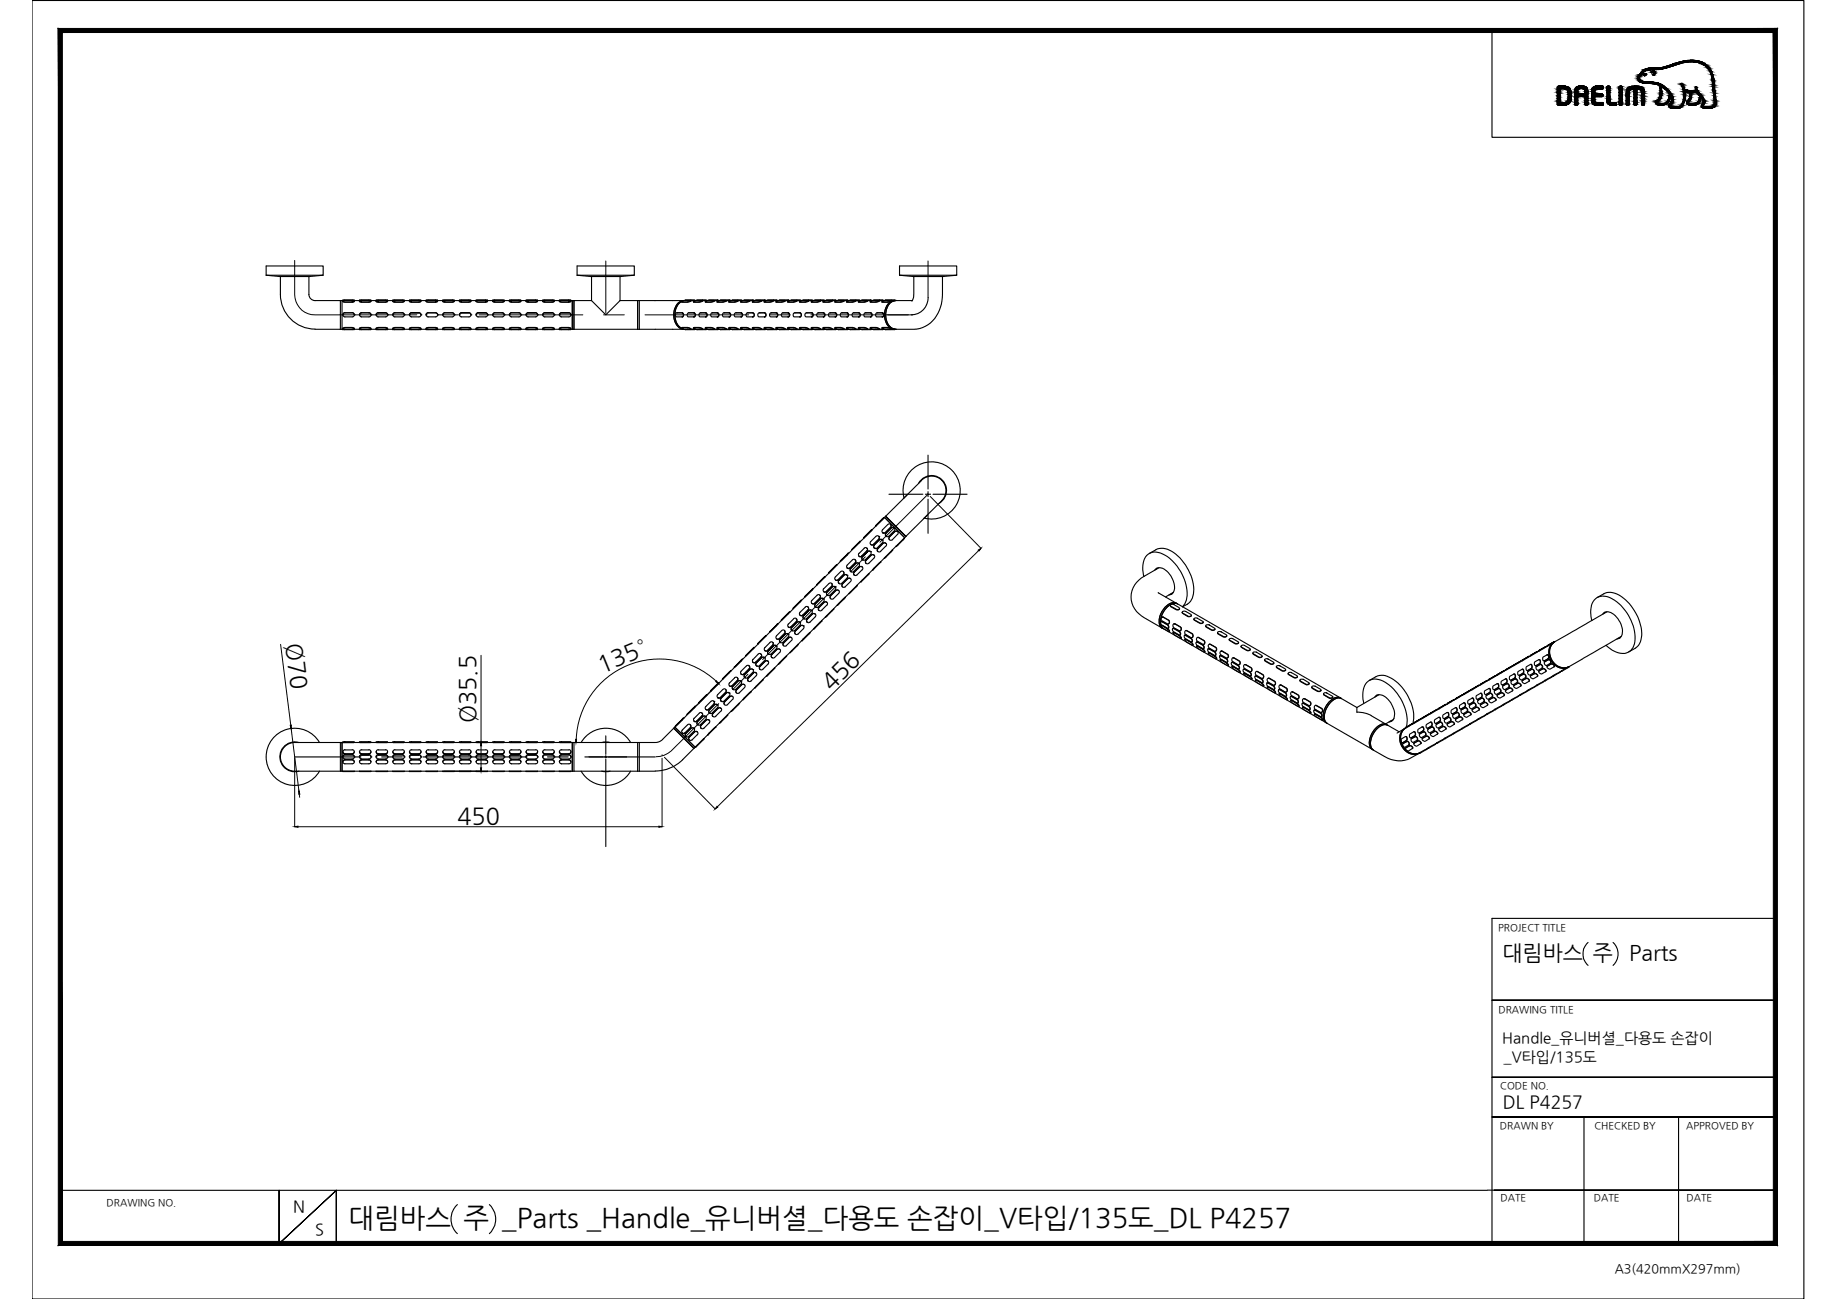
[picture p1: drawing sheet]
<svg xmlns="http://www.w3.org/2000/svg" width="420mm" height="297mm" viewBox="0 0 420 297" stroke-linecap="round" stroke-linejoin="round" font-family="sans-serif">
<defs><g id="words">
<text font-size="6.2" x="79.7" y="280.7">대림바스 주 _Parts _Handle_유니버셜_다용도 손잡이_V타입/135도_DL P4257</text>
<g font-size="5.3">
<text x="65.4" y="147.2" transform="rotate(83 65.4 147.2)">Ø70</text>
<text x="137.6" y="153.9" transform="rotate(-22 137.6 153.9)">135°</text>
<text x="190.1" y="158.1" transform="rotate(-44 190.1 158.1)">456</text>
<text x="108.8" y="165.3" transform="rotate(-90 108.8 165.3)">Ø35.5</text>
<text x="104.6" y="188.4">450</text>
</g>
<g font-size="4.9">
<text x="343.7" y="219.6">대림바스 주</text>
<text x="372.6" y="219.6">Parts</text>
</g>
<text font-size="4.1" x="343.7" y="253.4">DL P4257</text>
<g font-size="3.7">
<text x="67.1" y="277.1">N</text>
<text x="72.1" y="282.5">S</text>
</g>
<g font-size="3.4">
<text x="343.6" y="238.5">Handle_유니버셜_다용도 손잡이</text>
<text x="343.9" y="242.8">_V타입/135도</text>
</g>
<text font-size="2.9" x="369.3" y="291.1">A3(420mmX297mm)</text>
<g font-size="2.3">
<text x="342.6" y="212.8">PROJECT TITLE</text>
<text x="342.7" y="231.6">DRAWING TITLE</text>
<text x="343.2" y="249">CODE NO.</text>
<text x="343.1" y="258.3">DRAWN BY</text>
<text x="364.7" y="258.2">CHECKED BY</text>
<text x="385.7" y="258.3">APPROVED BY</text>
<text x="24.4" y="275.9">DRAWING NO.</text>
<text x="343.2" y="274.7">DATE</text>
<text x="364.5" y="274.7">DATE</text>
<text x="385.7" y="274.7">DATE</text>
</g>
</g></defs>
<!-- layer: 0 -->
<g fill="#000" stroke="#000" stroke-width=".23">
<path d="M223.7 125.8l.7-.4-.5 .6zM163.7 155.9l.2-.2 .4 .6zM66.4 165.8h.2v.8zM109.9 175.6h.3l-.2 .7zM110 169.8l.2 .7h-.3zM131.7 169.1h.2l-.2 .7zM67.4 189l.8-.1v.3zM68.4 180.8l.2 .8h-.3zM150.7 188.9l.7 .1-.7 .2zM164 184.4l.2 .2-.6 .4z"/>
<path d="M13.3 284.8l392.3-.9h-391.3zM13.3 284.8l392.3-.9 .9 .9zM405.6 7.4v276.5l.9 .9zM405.6 7.4l.9-.9v278.3zM14.3 7.4h391.3l.9-.9zM13.3 6.5h393.2l-392.2 .9zM13.3 6.5l1 277.4v-276.5zM13.3 6.5l1 277.4-1 .9z"/>
</g>
<g fill="none" stroke="#000" stroke-width=".25">
<path d="M7.3 .1h405.3v296.9h-405.3zM341.2 7v24.4h64.9M380.4 24h.1M60.9 62.9a71.9 71.9 0 0 0 13 0M60.9 60.8h13v2.1h-13zM64.1 67.3a7.9 7.9 0 0 0 8 8M64.1 63.2v4.1M70.7 67.3a1.42 1.42 0 0 0 1.4 1.4h6.3M70.7 63.2v4.1M72.1 75.3h6.3M77.9 68.7v6.6M78.2 68.7v6.6"/>
<path d="M78.4 72h.1M78.4 72l.1-.3 .4-.2h1.7l.3 .2 .1 .3M78.4 75.2v-.2l.5-.1h1.7l.4 .1v.2M78.4 68.9l.1 .2h.4h1.7h.3l.1-.2M78.4 68.7l.1 .1M78.4 68.7h.5zM78.4 75.3h2.6M78.4 68.7h.1M78.4 68.8l2.3-.1 .3 .2-.4 .1h-1.7zM78.5 75.3h-.1M78.9 75.3l-.5-.1 .5-.2h1.7l.4 .2-.4 .1M78.9 71.5h1.7"/>
<path d="M78.9 71.5a.49 .49 0 0 0-.5 .5 .49 .49 0 0 0 .5 .5M80.6 68.7h.4zM80.6 68.7h-1.7h1.7M80.6 71.5a.49 .49 0 0 1 .5 .5 .49 .49 0 0 1-.5 .5h-1.7M80.9 75.3h.1M81 72h.1M81 68.7l-.1 .1M81 68.7h.1M81 75.3h1.2M81 68.7h1.2M82.2 72h.1M82.2 72l.1-.3 .4-.2h1.7l.3 .2 .1 .3"/>
<path d="M82.2 75.2l.1-.2 .4-.1h1.7l.4 .1v.2M82.2 68.9l.1 .2h.4h1.7h.3l.1-.2M82.2 68.7l.1 .1M82.2 68.7h.5zM82.2 75.3h2.6M82.2 68.7h.1M82.3 68.8l2.2-.1 .3 .2-.4 .1h-1.7zM82.3 75.3h-.1M82.7 75.3l-.5-.1 .5-.2h1.7l.4 .2-.4 .1M82.7 71.5a.49 .49 0 0 0-.5 .5 .49 .49 0 0 0 .5 .5h1.7a.49 .49 0 0 0 .5-.5 .49 .49 0 0 0-.5-.5M84.4 68.7h.4zM84.4 68.7h-1.7h1.7"/>
<path d="M84.8 75.3h.1M84.8 72h.1M84.8 68.7l-.1 .1M84.8 68.7h.1M84.8 75.3h1.2M84.8 68.7h1.2M86 72h.1M86 75.2l.1-.2 .4-.1h1.7l.4 .1v.2M86 68.9l.1 .2h.4h1.7h.3l.1-.2M86 68.7l.1 .1M86 68.7h.5zM86 68.7h.1"/>
<path d="M86 75.3h2.6M86.1 68.8l2.2-.1 .3 .2-.4 .1h-1.7zM86.1 75.3h-.1M86.5 71.5l-.4 .2-.1 .3M86.5 75.3l-.5-.1 .5-.2h1.7l.4 .2-.4 .1M86.5 71.5a.49 .49 0 0 0-.5 .5 .49 .49 0 0 0 .5 .5h1.7M88.2 71.5h-1.7h1.7M88.2 71.5l.3 .2 .1 .3M88.2 68.7h.4zM88.2 68.7h-1.7h1.7M88.2 71.5a.49 .49 0 0 1 .5 .5 .49 .49 0 0 1-.5 .5M88.6 75.3h.1"/>
<path d="M88.6 72h.1M88.6 68.7l-.1 .1M88.6 68.7h.1M88.6 75.3h1.2M88.6 68.7h1.2M89.8 72h.1M89.8 72l.2-.3 .3-.2h1.7l.3 .2 .2 .3M89.8 75.2l.1-.2 .4-.1h1.7l.4 .1 .1 .2M89.8 68.9l.2 .2h.3h1.7h.3l.2-.2M89.8 68.7l.2 .1M89.8 68.7h.5zM89.8 68.7h.1"/>
<path d="M89.8 75.3h2.7M89.9 68.8l2.3-.1 .3 .2-.5 .1h-1.7zM90 75.3h-.2M90.3 75.3l-.5-.1 .5-.2h1.7l.5 .2-.5 .1M90.3 71.5a.49 .49 0 0 0-.5 .5 .49 .49 0 0 0 .5 .5M92 68.7h.5zM92 68.7h-1.7h1.7M92 71.5a.49 .49 0 0 1 .5 .5 .49 .49 0 0 1-.5 .5h-1.7M92.4 75.3h.1M92.5 72h.1M92.5 68.7l-.2 .1M92.5 68.7h.1"/>
<path d="M92.5 75.3h1.1M92.5 68.7h1.1M93.6 72h.1M93.6 75.2l.1-.2 .4-.1h1.7l.4 .1 .1 .2M93.6 68.9l.2 .2h.3h1.7h.3l.2-.2M93.6 68.7l.2 .1M93.6 68.7h.5zM93.6 68.7h.1M93.6 75.3h2.7M93.7 68.8l2.3-.1 .3 .2-.5 .1h-1.7zM93.8 75.3h-.2M94.1 71.5l-.3 .2-.2 .3"/>
<path d="M94.1 75.3l-.5-.1 .5-.2h1.7l.5 .2-.5 .1M94.1 71.5a.49 .49 0 0 0-.5 .5 .49 .49 0 0 0 .5 .5h1.7M95.8 71.5h-1.7h1.7l.3 .2 .2 .3M95.8 68.7h.5zM95.8 68.7h-1.7h1.7M95.8 71.5a.49 .49 0 0 1 .5 .5 .49 .49 0 0 1-.5 .5M96.2 75.3h.1M96.3 72h.1M96.3 68.7l-.2 .1M96.3 68.7h.1M96.3 75.3h1.2M96.3 68.7h1.2"/>
<path d="M97.5 72h.1M97.5 72l.1-.3 .3-.2h1.7l.3 .2 .2 .3M97.5 75.2v-.2l.4-.1h1.7l.4 .1 .1 .2M97.5 68.9l.1 .2h.3h1.7h.3l.2-.2M97.5 68.7l.1 .1M97.5 68.7h.4zM97.5 68.7h.1M97.5 75.3h2.6M97.5 68.8l2.3-.1 .3 .2-.5 .1h-1.7zM97.6 75.3h-.1M97.9 75.3l-.4-.1 .4-.2h1.7l.5 .2-.5 .1M97.9 68.7h2.2z"/>
<path d="M97.9 71.5h1.7M97.9 71.5a.49 .49 0 0 0-.4 .5 .49 .49 0 0 0 .4 .5M99.6 71.5a.49 .49 0 0 1 .5 .5 .49 .49 0 0 1-.5 .5h-1.7M100 75.3h.1M100.1 72h.1M100.1 68.7l-.1 .1M100.1 68.7h.1M100.1 75.3h1.2M100.1 68.7h1.2M101.3 72h.1M101.3 72l.1-.3 .3-.2h1.7l.4 .2 .1 .3M101.3 75.2v-.2l.4-.1h1.7l.4 .1 .1 .2"/>
<path d="M101.3 68.9l.1 .2h.3h1.7h.4l.1-.2M101.3 68.7l.1 .1M101.3 68.7h2.6zM101.3 75.3h2.6M101.3 68.7h.1M101.3 68.8l2.3-.1 .3 .2-.5 .1h-1.7zM101.4 75.3h-.1M101.7 75.3l-.4-.1 .4-.2h1.7l.5 .2-.5 .1M101.7 71.5h1.7M101.7 71.5a.49 .49 0 0 0-.4 .5 .49 .49 0 0 0 .4 .5h1.7a.49 .49 0 0 0 .5-.5 .49 .49 0 0 0-.5-.5M103.8 75.3h.1M103.9 72h.1"/>
<path d="M103.9 68.7l-.1 .1M103.9 68.7h.1M103.9 75.3h1.2M103.9 68.7h1.2M105.1 72h.1M105.1 75.2v-.2l.4-.1h1.7l.5 .1v.2M105.1 68.9l.1 .2h.3h1.7h.4l.1-.2M105.1 68.7l.1 .1M105.1 68.7h.4zM105.1 68.7h.1M105.1 75.3h2.6M105.1 68.8l2.3-.1 .3 .2-.5 .1h-1.7z"/>
<path d="M105.2 75.3h-.1M105.5 71.5l-.3 .2-.1 .3M105.5 75.3l-.4-.1 .4-.2h1.7l.5 .2-.5 .1M105.5 68.7h2.2zM105.6 71.5a.49 .49 0 0 0-.5 .5 .49 .49 0 0 0 .5 .5h1.6M107.2 71.5h-1.7h1.7M107.2 71.5l.4 .2 .1 .3M107.3 71.5a.49 .49 0 0 1 .4 .5 .49 .49 0 0 1-.4 .5M107.6 75.3h.1M107.7 72h.1M107.7 68.7l-.1 .1M107.7 68.7h.1"/>
<path d="M107.7 75.3h1.2M107.7 68.7h1.2M108.9 72h.1M108.9 75.2v-.2l.4-.1h1.7l.5 .1v.2M108.9 68.9l.4 .2h1.7h.4l.1-.2M108.9 68.7l.1 .1M108.9 68.7h2.6zM108.9 68.7h.1M108.9 75.3h2.6M108.9 68.8l2.3-.1 .3 .2-.5 .1h-1.7zM109 75.3h-.1M109.3 71.5h1.7h-1.7l-.4 .5"/>
<path d="M109.3 75.3l-.4-.1 .4-.2h1.7l.5 .2-.5 .1M109.4 71.5a.49 .49 0 0 0-.5 .5 .49 .49 0 0 0 .5 .5M111 71.5l.4 .2 .1 .3M111.1 71.5a.49 .49 0 0 1 .4 .5 .49 .49 0 0 1-.4 .5h-1.8M111.4 75.3h.1M111.5 72h.1M111.5 68.7l-.1 .1M111.5 68.7h.1M111.5 75.3h1.2M111.5 68.7h1.2M112.7 72h.1M112.7 75.2v-.2l.5-.1h1.7l.4 .1v.2"/>
<path d="M112.7 68.9l.5 .2h1.7h.3l.1-.2M112.7 68.7l.1 .1M112.7 68.7h2.6zM112.7 68.7h.1M112.7 75.3h2.6M112.7 68.8l2.3-.1 .3 .2-.4 .1h-1.7zM112.8 75.3h-.1M113.2 75.3l-.5-.1 .5-.2h1.7l.4 .2-.4 .1M113.2 71.5h1.7M113.2 71.5a.49 .49 0 0 0-.5 .5 .49 .49 0 0 0 .5 .5h1.7a.49 .49 0 0 0 .5-.5 .49 .49 0 0 0-.5-.5M114.9 71.5l.3 .2 .1 .3M114.9 71.5h-1.7l-.5 .5"/>
<path d="M115.2 75.3h.1M115.3 72h.1M115.3 68.7l-.1 .1M115.3 68.7h.1M115.3 75.3h1.2M115.3 68.7h1.2M116.5 72h.1M116.5 75.2v-.2l.5-.1h1.7l.4 .1v.2M116.5 68.9l.5 .2h1.7h.3l.1-.2M116.5 68.7l.1 .1M116.5 68.7h.5zM116.5 68.7h.1"/>
<path d="M116.5 75.3h2.6M116.5 68.8l2.3-.1 .3 .2-.4 .1h-1.7zM116.6 75.3h-.1M117 71.5h1.7l.3 .2 .1 .3M117 75.3l-.5-.1 .5-.2h1.7l.4 .2-.4 .1M117 68.7h2.1zM117 71.5a.49 .49 0 0 0-.5 .5 .49 .49 0 0 0 .5 .5h1.7M118.7 71.5h-1.7l-.5 .5M118.7 71.5a.49 .49 0 0 1 .5 .5 .49 .49 0 0 1-.5 .5M119 75.3h.1M119.1 72h.1M119.1 68.7l-.1 .1"/>
<path d="M119.1 68.7h.1M119.1 75.3h1.2M119.1 68.7h1.2M120.3 72h.1M120.3 75.2l.1-.2 .4-.1h1.7l.4 .1v.2M120.3 68.9l.5 .2h1.7h.3l.1-.2M120.3 68.7l.1 .1M120.3 68.7h2.6zM120.3 68.7h.1M120.3 75.3h2.6M120.4 68.8l2.2-.1 .3 .2-.4 .1h-1.7zM120.4 75.3h-.1"/>
<path d="M120.8 71.5l-.5 .5M120.8 75.3l-.5-.1 .5-.2h1.7l.4 .2-.4 .1M120.8 71.5a.49 .49 0 0 0-.5 .5 .49 .49 0 0 0 .5 .5M122.5 71.5h-1.7h1.7l.3 .2 .1 .3M122.5 71.5a.49 .49 0 0 1 .5 .5 .49 .49 0 0 1-.5 .5h-1.7M122.9 75.3h.1M122.9 72h.1M122.9 68.7v.1M122.9 68.7h.1M122.9 75.3h1.2M122.9 68.7h1.2M124.1 72h.1"/>
<path d="M124.1 75.2l.1-.2 .4-.1h1.7l.4 .1v.2M124.1 68.9l.5 .2h1.7h.3l.1-.2M124.1 68.7l.1 .1M124.1 68.7h.5zM124.1 68.7h.1M124.1 75.3h2.6M124.2 68.8l2.2-.1 .3 .2-.4 .1h-1.7zM124.2 75.3h-.1M124.6 71.5l-.5 .5M124.6 75.3l-.5-.1 .5-.2h1.7l.4 .2-.4 .1M124.6 68.7h2.1zM124.6 71.5a.49 .49 0 0 0-.5 .5 .49 .49 0 0 0 .5 .5h1.7"/>
<path d="M126.3 71.5h-1.7h1.7M126.3 71.5l.3 .2 .1 .3M126.3 71.5a.49 .49 0 0 1 .5 .5 .49 .49 0 0 1-.5 .5M126.7 75.3h.1M126.7 72h.1M126.7 68.7v.1M126.7 68.7h.1M126.7 75.3h1.2M126.7 68.7h1.2M127.9 72h.1M127.9 75.2l.1-.2 .4-.1h1.7l.4 .1 .1 .2M127.9 68.9l.5 .2h1.7h.3l.2-.2"/>
<path d="M127.9 68.7l.2 .1M127.9 68.7h2.7zM127.9 68.7h.1M127.9 75.3h2.7M128 68.8l2.3-.1 .3 .2-.5 .1h-1.7zM128.1 75.3h-.2M128.4 71.5h1.7h-1.7l-.5 .5M128.4 75.3l-.5-.1 .5-.2h1.7l.5 .2-.5 .1M128.4 71.5a.49 .49 0 0 0-.5 .5 .49 .49 0 0 0 .5 .5M130.1 71.5l.3 .2 .2 .3M130.1 71.5a.49 .49 0 0 1 .5 .5 .49 .49 0 0 1-.5 .5h-1.7M130.5 75.3h.1"/>
<path d="M130.6 72h.1M130.6 68.7h.1M130.6 75.3h25.7M130.6 68.7h4.7M130.6 68.7l-.1 .1M130.9 68.7v6.6M131.3 68.7v6.6zM132 60.8h13.1v2.1h-13.1zM132 62.9l3.1 .3h6.8l3.2-.3M135.3 68.7l3.3 3.3 3.2-3.3M135.3 63.2v5.5M141.8 63.2v5.5"/>
<path d="M141.8 68.7h14.5M145.8 68.7v6.6zM146.2 68.7v6.6M154.8 71.5h1.3a.49 .49 0 0 1 .3 .5 .49 .49 0 0 1-.4 .5 .51 .51 0 0 0 .3-.5 .51 .51 0 0 0-.3-.5h.1M155.2 69.2a4.1 4.1 0 0 0 .2 5.8l.9 .3a3.4 3.4 0 0 1-1.9-4.9l.7-1.1 .6-.4 .6-.2zM155.4 69.2a3.9 3.9 0 0 0 .5 5.9 3.8 3.8 0 0 1 0-6.2zM155.9 75l.2-.1a2.43 2.43 0 0 1 1.8 .2l.1 .2M155.9 68.9l.6-.2h1.5l-.8 .3zM155.9 75h1.3l.8 .3h-1.5zM156 71.5h-1.2a.51 .51 0 0 0-.3 .5 .51 .51 0 0 0 .3 .5h1.2M156.7 68.7h2.1zM156.7 75.4h2.1"/>
<path d="M156.7 68.7h.1M156.7 75.3v.1M157.5 71.5h1.2a.48 .48 0 0 1 .4 .5 .48 .48 0 0 1-.4 .5 .49 .49 0 0 0 .3-.5 .49 .49 0 0 0-.3-.5M158 75.3h1M158 68.7v.2l-.7 .2h-1.3l-.1-.1M158.6 75l.1-.1h1.3l.4 .1 .3 .3M158.6 75h1.3l.8 .3h-1.5zM158.6 68.9l.6-.2h1.5l-.8 .3zM158.7 71.5h-1.2a.49 .49 0 0 0-.4 .5 .49 .49 0 0 0 .4 .5h1.2M158.8 68.7h.3M158.8 75.3v.1M159 68.7l-1 .1"/>
<path d="M159.1 75.3h-.3M159.4 68.7h2.1zM159.4 75.4h2.1M159.4 68.7h.1M159.4 75.3v.1M160.2 71.5h1.3a.49 .49 0 0 1 .3 .5 .49 .49 0 0 1-.4 .5 .49 .49 0 0 0 .3-.5 .49 .49 0 0 0-.3-.5h.1M160.7 75.3h1M160.7 68.7v.2l-.8 .2h-1.2l-.1-.1M161.3 75l.2-.1a2.48 2.48 0 0 1 1.9 .2v.2M161.3 75h1.6l.5 .3h-1.5zM161.3 68.9l.6-.2h1.5l-.8 .3h-1.2zM161.4 71.5h-1.2a.49 .49 0 0 0-.3 .5 .49 .49 0 0 0 .3 .5h1.2"/>
<path d="M161.5 68.7h.3M161.5 75.3v.1M161.7 68.7l-1 .1M161.8 75.3h-.3M162.1 68.7h2.1zM162.1 75.4h2.1M162.1 68.7h.1M162.1 75.3v.1M162.9 71.5h1.3a.49 .49 0 0 1 .3 .5 .49 .49 0 0 1-.5 .5 .49 .49 0 0 0 .4-.5 .49 .49 0 0 0-.4-.5h.2M163.4 68.7v.2l-.8 .2h-1.2l-.1-.1M163.4 75.3h1M164 75l.2-.1a2.43 2.43 0 0 1 1.8 .2l.1 .2"/>
<path d="M164 68.9l.6-.2h1.5l-.8 .3zM164 75h1.3l.8 .3h-1.5zM164 71.5h-1.1a.51 .51 0 0 0-.3 .5 .51 .51 0 0 0 .3 .5h1.1M164.2 68.7h.3M164.2 75.3v.1M164.4 68.7l-1 .1M164.5 75.3h-.3M164.8 68.7h2.1zM164.8 75.4h2.1M164.8 68.7h.1M164.8 75.3v.1M165.6 71.5h1.2a.49 .49 0 0 1 .3 .5 .49 .49 0 0 1-.3 .5 .49 .49 0 0 0 .3-.5 .49 .49 0 0 0-.3-.5"/>
<path d="M166.1 75.3h1M166.1 68.7v.2l-.7 .2h-1.4v-.1M166.7 75l.1-.1a2.48 2.48 0 0 1 1.9 .2l.1 .2M166.7 75h1.3l.8 .3h-1.5zM166.7 68.9l.6-.2h1.5l-.8 .3zM166.8 71.5h-1.2a.49 .49 0 0 0-.4 .5 .49 .49 0 0 0 .4 .5h1.2M166.9 68.7h.3M166.9 68.7h.1M166.9 75.3h.1M166.9 75.3v.1M167.1 68.7l-1 .1M167.2 75.3h-.3"/>
<path d="M167.5 68.7h2.1zM167.5 75.4h2.1M167.5 68.7h.1M167.5 75.3v.1M168.3 71.5h1.2a.49 .49 0 0 1 .3 .5 .49 .49 0 0 1-.3 .5 .49 .49 0 0 0 .3-.5 .49 .49 0 0 0-.3-.5M168.8 75.3h1M168.8 68.7l-.1 .2-.7 .2h-1.2l-.1-.1M169.4 75l.1-.1a2.23 2.23 0 0 1 1.9 .2v.2M169.4 75h1.3l.7 .3h-1.4zM169.4 68.9l.6-.2h1.4l-.7 .3h-1.2zM169.5 71.5h-1.2a.49 .49 0 0 0-.4 .5 .49 .49 0 0 0 .4 .5h1.2M169.6 68.7h.3"/>
<path d="M169.6 75.3v.1M169.8 68.7l-1 .1M169.9 75.3h-.3M170.2 68.7h2.1zM170.2 75.4h2.1M170.2 68.7h.1M170.2 75.3v.1M170.9 71.5h1.3a.48 .48 0 0 1 .3 .5 .48 .48 0 0 1-.4 .5 .49 .49 0 0 0 .4-.5 .49 .49 0 0 0-.4-.5h.1M171.4 68.7l.1 .2-.8 .2h-1.2l-.1-.1M171.5 75.3h1M172.1 75l.2-.1a2.43 2.43 0 0 1 1.8 .2l.1 .2M172.1 68.9l.6-.2h1.5l-.8 .3z"/>
<path d="M172.1 75h1.3l.8 .3h-1.5zM172.1 71.5h-1.2a.49 .49 0 0 0-.3 .5 .49 .49 0 0 0 .3 .5h1.2M172.3 68.7h.3M172.3 75.3v.1M172.5 68.7l-1 .1M172.6 75.3h-.3M172.8 68.7h2.2zM172.8 75.4h2.2M172.8 68.7h.1M172.8 75.3v.1M173.7 71.5h1.2a.49 .49 0 0 1 .3 .5 .49 .49 0 0 1-.4 .5 .49 .49 0 0 0 .4-.5 .49 .49 0 0 0-.4-.5h.1M174.2 75.3h1"/>
<path d="M174.2 68.7v.2l-.8 .2h-1.3v-.1M174.8 75l.1-.1a2.48 2.48 0 0 1 1.9 .2l.1 .2M174.8 75h1.3l.8 .3h-1.5zM174.8 68.9l.6-.2h1.5l-.8 .3zM174.8 71.5h-1.1a.49 .49 0 0 0-.4 .5 .49 .49 0 0 0 .4 .5h1.1M175 68.7h.3M175 68.7h.1M175 75.3h.1M175 75.3v.1M175.2 68.7l-1 .1M175.3 75.3h-.3M175.6 68.7h2.1z"/>
<path d="M175.6 75.4h2.1M175.6 68.7h.1M175.6 75.3v.1M176.4 71.5h1.2a.49 .49 0 0 1 .3 .5 .49 .49 0 0 1-.4 .5 .51 .51 0 0 0 .3-.5 .51 .51 0 0 0-.3-.5h.1M176.9 75.3h1M176.9 68.7l-.1 .2-.7 .2h-1.3v-.1M177.5 75l.1-.1a2.23 2.23 0 0 1 1.9 .2v.2M177.5 68.9l.6-.2h1.4l-.7 .3zM177.5 75h1.3l.7 .3h-1.4zM177.5 71.5h-1.1a.49 .49 0 0 0-.4 .5 .49 .49 0 0 0 .4 .5h1.1M177.7 68.7h.3M177.7 75.3v.1"/>
<path d="M177.9 68.7l-1 .1M178 75.3h-.3M178.3 68.7h2.1zM178.3 75.4h2.1M178.3 68.7h.1M178.3 75.3v.1M179 71.5h1.3a.48 .48 0 0 1 .3 .5 .48 .48 0 0 1-.4 .5 .49 .49 0 0 0 .4-.5 .49 .49 0 0 0-.4-.5h.1M179.5 68.7l.1 .2-.8 .2h-1.3v-.1M179.6 75.3h1M180.1 75l.2-.1a2.43 2.43 0 0 1 1.9 .2v.1M180.1 68.9l.7-.2h1.4l-.7 .3zM180.1 75h1.4l.7 .3h-1.4z"/>
<path d="M180.2 71.5h-1.2a.49 .49 0 0 0-.3 .5 .49 .49 0 0 0 .3 .5h1.2M180.4 68.7h.1M180.4 75.3v.1M180.4 75.3h.1M180.4 68.7h.3M180.6 68.7l-1 .1M180.7 75.3h-.3M180.9 68.7h2.1zM180.9 75.4h2.1M180.9 68.7h.1M180.9 75.3v.1M181.7 71.5h1.3a.49 .49 0 0 1 .3 .5 .49 .49 0 0 1-.4 .5 .49 .49 0 0 0 .4-.5 .49 .49 0 0 0-.4-.5h.1"/>
<path d="M182.2 75.3h1.1M182.2 68.9l-.7 .2h-1.3l-.1-.1M182.2 68.7l.1 .1M182.3 75.2l-.1 .1M182.8 75l.2-.1a2.48 2.48 0 0 1 1.9 .2l.1 .2M182.8 68.9l.7-.2h1.5l-.8 .3zM182.8 75h1.4l.8 .3h-1.5zM182.9 71.5h-1.2a.49 .49 0 0 0-.3 .5 .49 .49 0 0 0 .3 .5h1.2M183 68.7h.3M183 75.3v.1M183.3 68.7l-1.1 .1M183.3 75.3h-.3"/>
<path d="M183.6 68.7h2.2zM183.6 75.4h2.2M183.6 68.7h.1M183.6 75.3v.1M184.4 71.5h1.3a.49 .49 0 0 1 .3 .5 .49 .49 0 0 1-.4 .5 .51 .51 0 0 0 .3-.5 .51 .51 0 0 0-.3-.5h.1M185 75.3h1M185 68.7l-.1 .2-.7 .2h-1.3l-.1-.1M185.5 68.9l.6-.2h1.5l-.7 .3zM185.5 75h1.4l.7 .3h-1.5zM185.5 69v.1M185.5 75h.1M185.6 75l.1-.1a2.23 2.23 0 0 1 1.9 .2v.2"/>
<path d="M185.6 71.5h-1.2a.51 .51 0 0 0-.3 .5 .51 .51 0 0 0 .3 .5h1.2M185.8 68.7h.1M185.8 75.3v.1M185.8 75.3h.1M185.8 68.7h.3M186 68.7l-1 .1M186.1 75.3h-.3M186.4 68.7h2.1zM186.4 75.4h2.1M186.4 68.7h.1M186.4 75.3v.1M187.1 71.5h1.3a.48 .48 0 0 1 .3 .5 .48 .48 0 0 1-.4 .5 .49 .49 0 0 0 .3-.5 .49 .49 0 0 0-.3-.5h.1"/>
<path d="M187.6 75.3h1M187.6 68.7l.1 .2-.8 .2h-1.3M188.2 75l.2-.1h1.2l.5 .1 .2 .3M188.2 68.9l.6-.2h1.5l-.7 .3zM188.2 75h1.4l.7 .3h-1.5zM188.3 71.5h-1.2a.49 .49 0 0 0-.3 .5 .49 .49 0 0 0 .3 .5h1.2M188.5 68.7h.3M188.5 75.3v.1M188.6 68.7l-1 .1M188.8 75.3h-.3M189 68.7h2.1zM189 75.4h2.1"/>
<path d="M189 68.7h.1M189 75.3v.1M189.8 71.5h1.3a.49 .49 0 0 1 .3 .5 .49 .49 0 0 1-.4 .5 .49 .49 0 0 0 .3-.5 .49 .49 0 0 0-.3-.5h.1M190.3 75.3h1M190.3 68.7v.2l-.7 .2h-1.3l-.1-.1M190.9 75l.2-.1a2.48 2.48 0 0 1 1.9 .2v.2M190.9 68.9l.7-.2h1.4l-.1 .2-.7 .1zM190.9 75h1.3l.8 .3h-1.4zM191 71.5h-1.2a.49 .49 0 0 0-.3 .5 .49 .49 0 0 0 .3 .5h1.2M191.1 68.7h.1M191.1 75.3v.1M191.1 75.3h.1"/>
<path d="M191.2 68.7h.2M191.3 68.7l-1 .1M191.4 75.3h-.2M191.7 68.7h2.1zM191.7 75.4h2.1M191.7 68.7h.1M191.7 75.3v.1M192.5 71.5h1.3a.49 .49 0 0 1 .3 .5 .49 .49 0 0 1-.4 .5 .51 .51 0 0 0 .3-.5 .51 .51 0 0 0-.3-.5h.1M193 68.7v.2l-.7 .2h-1.3l-.1-.1M193 75.3h1.1M193.6 75l.2-.1a2.43 2.43 0 0 1 1.9 .2v.2M193.6 68.9l.6-.2h1.5l-.8 .3z"/>
<path d="M193.6 75h1.3l.8 .3h-1.5zM193.7 71.5h-1.2a.51 .51 0 0 0-.3 .5 .51 .51 0 0 0 .3 .5h1.2M193.8 68.7h.3M193.8 75.3v.1M194.1 68.7l-1.1 .1M194.1 75.3h-.3M194.4 68.7h2.2zM194.4 75.4h2.2M194.4 68.7h.1M194.4 75.3v.1M195.2 71.5h1.3a.48 .48 0 0 1 .3 .5 .48 .48 0 0 1-.4 .5 .49 .49 0 0 0 .3-.5 .49 .49 0 0 0-.3-.5h.1M195.7 75.3h1"/>
<path d="M195.7 68.7v.2l-.7 .2h-1.3l-.1-.1M196.3 75l.2-.1a2.48 2.48 0 0 1 1.9 .2v.2M196.3 75h1.4l.7 .3h-1.5zM196.3 68.9l.6-.2h1.5l-.7 .3zM196.4 71.5h-1.2a.49 .49 0 0 0-.3 .5 .49 .49 0 0 0 .3 .5h1.2M196.6 68.7h.2M196.6 75.3v.1M196.7 68.7l-1 .1M196.8 75.3h-.2M197.1 68.7h2.1zM197.1 75.4h2.1M197.1 68.7h.1"/>
<path d="M197.1 75.3v.1M197.9 71.5h1.3a.49 .49 0 0 1 .3 .5 .49 .49 0 0 1-.4 .5 .49 .49 0 0 0 .3-.5 .49 .49 0 0 0-.3-.5h.1M198.4 75.3h1M198.4 68.7v.2l-.7 .2h-1.3l-.1-.1M199 75l.2-.1a2.23 2.23 0 0 1 1.8 .2l.1 .2M199 68.9l.6-.2h1.5l-.8 .3zM199 75h1.7l.4 .3h-1.5zM199.1 71.5h-1.2a.49 .49 0 0 0-.3 .5 .49 .49 0 0 0 .3 .5h1.2M199.2 68.7h.3M199.2 75.3v.1M199.4 68.7l-1 .1M199.5 75.3h-.3"/>
<path d="M199.8 68.7h2.1zM199.8 75.4h2.1M199.8 68.7h.1M199.8 75.3v.1M200.6 71.5h1.3a.49 .49 0 0 1 .3 .5 .49 .49 0 0 1-.4 .5 .49 .49 0 0 0 .3-.5 .49 .49 0 0 0-.3-.5h.1M201.1 68.7v.2l-.7 .2h-1.3l-.1-.1M201.1 75.3h1M201.7 75l.2-.1a2.43 2.43 0 0 1 1.9 .2v.2M201.7 68.9l.6-.2h1.5l-.8 .3zM201.7 75h1.3l.8 .3h-1.5zM201.8 71.5h-1.2a.51 .51 0 0 0-.3 .5 .51 .51 0 0 0 .3 .5h1.2M201.9 68.7h.3"/>
<path d="M201.9 75.3v.1M202.1 68.7l-1 .1M202.2 75.3h-.3M202.5 68.7h2.1zM202.5 75.4h2.1M202.5 68.7h.1M202.5 75.3v.1M203.6 69.2l.6-.3 .7-.2a2.54 2.54 0 0 0-2.3 2.5 3.2 3.2 0 0 0 2.3 4.1 3 3 0 0 1-2.3-3.8l.2-.9zM203.8 75.3h1.1M203.8 68.7v.2l-.7 .2h-1.3l-.1-.1M204.6 68.7a2.88 2.88 0 0 0-2.3 3.3 2.96 2.96 0 0 0 2.3 3.3M204.6 68.7h.1"/>
<path d="M204.6 75.3h.1M204.6 68.7a2.92 2.92 0 0 0-2.3 3.5 2.9 2.9 0 0 0 2.3 3.1M204.6 75.3v.1M204.7 68.7h.3M205 75.3h-.3M205.7 62.9a57.4 57.4 0 0 0 13.1 0M205.7 60.8h13.1v2.1h-13.1zM208.7 68.7l-4.9 .1M209 63.2v4.8l-.4 .9M215.6 63.2v4.1a7.8 7.8 0 0 1-5.2 7.8l-1.4 .2h-4.1M201.9 118.6l.2-.2-1.8 1.9zM202.1 118.4l.1 .1"/>
<path d="M202.2 118.5l-1.9 1.8M202.3 118.3l4.6 4.7M202.3 118.3l-.1 .2M202.6 118.1l4.6 4.6M202.6 118.1l-.3 .2M203.7 120h.1M206.8 113.8a6.5 6.5 0 0 1 5.7-8.2 6.5 6.5 0 0 1 7.1 7.1 6.5 6.5 0 0 1-8.2 5.8M210.1 110.5a3.4 3.4 0 0 1 5.4-.8 3.4 3.4 0 0 1-.8 5.4M210.8 109.8a3.3 3.3 0 0 1 4.6 0 3.3 3.3 0 0 1 0 4.7l-8.2 8.2M210.8 109.9l-8.2 8.2M180.6 139.9v.1M181.4 139.1l.1 .1"/>
<path d="M181.5 139.2l-.9 .8M183.1 137.4l.2-.2-1.9 1.9zM183.3 137.2v.1M183.3 137.3l-1.8 1.9M184.1 136.4v.1M184.1 136.5l-.8 .8M184.8 139.5l-1.3 1.3-.5-.1M184.8 138.8l.2 .3-.2 .4M185 139.6l.3-.1 .3 .1M185 139.6a.49 .49 0 0 1 .7 0 .49 .49 0 0 1 0 .7M185.6 139.6h.1M185.7 138h.1"/>
<path d="M185.7 137.3a.44 .44 0 0 0 0 .6 .44 .44 0 0 0 .6 0M185.8 134.6h.1l-1.8 1.8zM185.9 134.6h.1M186 134.6l-1.9 1.9M186.5 138.8h.1M186.5 138.1a.49 .49 0 0 0 0 .7 .49 .49 0 0 0 .7 0M186.8 133.7l.1 .1M186.9 133.8l-.9 .8M186.9 136.1l-1.2 1.2M186.9 136.1a.44 .44 0 0 1 .6 0 .44 .44 0 0 1 0 .6M187.3 139.6h.1M187.3 138.9a.44 .44 0 0 0 0 .7 .44 .44 0 0 0 .7-.1"/>
<path d="M187.5 136.1l.2 .4-.2 .3-1.1 1.2-.4 .1-.3-.1M187.5 136.8l-1.2 1.2M187.7 136.9l-1.2 1.2M187.7 136.9a.49 .49 0 0 1 .7 0 .49 .49 0 0 1 0 .7M188.3 136.9l-.3-.1-.3 .1-1.2 1.2-.1 .2 .1 .5M188.3 136.9h.1M188.3 137.6l-1.2 1.2M188.4 134.6a.44 .44 0 0 0 0 .6 .44 .44 0 0 0 .6 0M188.5 137.8a.44 .44 0 0 1 .6-.1 .44 .44 0 0 1 0 .7M188.5 137.8l-1.2 1.2M188.6 131.9l-1.8 1.8zM188.6 131.9h.1"/>
<path d="M188.7 131.9l-1.8 1.9M189.1 138.4l-1.2 1.2M189.1 137.7l-.1-.1-.5 .1-1.3 1.4 .1 .5M189.2 136.1h.1M189.5 131l.1 .1M189.6 131.1l-.9 .8M189.6 133.5l-1.2 1.1M189.6 133.4a.44 .44 0 0 1 .6 0 .44 .44 0 0 1 0 .7M190.2 133.5l.1 .4-1.3 1.4-.3 .1-.4-.1M190.2 133.4v.1M190.2 134.1l-1.2 1.1M190.6 139.3l-2.7 2.6"/>
<path d="M190.6 139.3l-1.8 1.9v-.1M191 134.2h.1M191 134.9l-1.2 1.2a.49 .49 0 0 1-.6 0 .49 .49 0 0 1 0-.7M191 134.2l-.5-.1-1.3 1.3-.2 .3 .2 .4M191 134.9a.49 .49 0 0 0 0-.7 .49 .49 0 0 0-.7 0l-1.1 1.2M191.1 132.6h.1M191.1 131.9a.44 .44 0 0 0 0 .7 .44 .44 0 0 0 .6 0M191.2 135a.45 .45 0 0 1 .7 0 .45 .45 0 0 1-.1 .7l-1.2 1.2a.44 .44 0 0 1-.6 0 .44 .44 0 0 1 0-.7l1.2-1.1M191.2 129.3l.1-.1-1.8 1.8zM191.3 129.2h.1M191.4 129.2l-1.8 1.9M191.8 135.1l-.5-.2-1.4 1.3-.1 .4 .2 .3"/>
<path d="M191.9 133.4h.1M191.9 132.7l-.2 .4 .2 .3M191.9 132.7a.49 .49 0 0 0 0 .7 .49 .49 0 0 0 .7 0M192.2 128.3v.1M192.2 128.4l-.8 .8M192.2 130.8l-1.1 1.1M192.3 130.7a.44 .44 0 0 1 .6 0 .44 .44 0 0 1 0 .7M192.7 134.2h.1M192.7 133.5a.44 .44 0 0 0 0 .7 .44 .44 0 0 0 .6 0M192.9 131.4l-1.2 1.2M192.9 130.7l.1 .4-.1 .3-1.3 1.3-.5-.1M193 131.6l-1.1 1.1"/>
<path d="M193.1 131.5a.49 .49 0 0 1 .6 0 .49 .49 0 0 1 0 .7l-1.2 1.2M193.3 136.6l-2.7 2.7M193.3 136.6l-1.8 1.8M193.7 131.6h.1M193.7 131.6l-.5-.2-1.3 1.3M193.8 129.9h.1M193.9 132.4l-1.2 1.1M193.9 132.3a.44 .44 0 0 1 .7 0 .44 .44 0 0 1-.1 .7M193.9 126.6l.1-.1-1.8 1.8zM194 126.5h.1M194.1 126.6l-1.9 1.8M194.2 135.7l-.9 .9"/>
<path d="M194.5 132.4l-.3-.2-.4 .2-1.2 1.3 .1 .5M194.5 133l-1.2 1.2M194.6 130.7h.1M194.9 125.6v.1M194.9 128l-1.1 1.2a.44 .44 0 0 0 0 .7 .44 .44 0 0 0 .6-.1l1.2-1.1M194.9 125.7l-.8 .9M195 128a.44 .44 0 0 1 .6 0 .44 .44 0 0 1 0 .6M195.2 125.3l-.3 .3 1.8-1.8zM195.3 131.5h.1M195.4 130.8l-.2 .4 .2 .3M195.4 130.8a.44 .44 0 0 0 0 .7 .44 .44 0 0 0 .6 0l1.2-1.2a.43 .43 0 0 0 0-.7 .43 .43 0 0 0-.6 .1l-1.2 1.2M195.6 128l.1 .4-.1 .3-1.3 1.3-.5-.1"/>
<path d="M195.7 128.8l-1.1 1.2a.49 .49 0 0 0 0 .7 .49 .49 0 0 0 .7 0M195.8 128.8a.49 .49 0 0 1 .7 0 .49 .49 0 0 1 0 .7M196 133.8l-1.8 1.9M196 133.8l.1 .1-1.9 1.8M196.4 128.8h.1M196.4 128.8h-.5l-1.3 1.2-.2 .2 .2 .5M196.4 129.5l-1.2 1.2M196.5 126.5a.44 .44 0 0 0 0 .7 .44 .44 0 0 0 .6-.1M196.7 123.8l.1 .1M196.8 133l-.8 .8M197.2 129.7l-.5-.1-1.3 1.2M197.2 129.7h.1"/>
<path d="M197.2 128h.1M197.2 127.3l1.3-1.2-1.3 1.2M197.2 127.3l-.1 .4 .2 .3M197.2 127.3a.49 .49 0 0 0 0 .7 .49 .49 0 0 0 .7 0M197.6 122.9v.1M197.6 125.4a.44 .44 0 0 1 .7-.1 .44 .44 0 0 1 0 .7l-1.2 1.2M197.7 125.4l-1.2 1.2M197.9 122.6l-.3 .3 1.8-1.8zM198.1 128.2a.44 .44 0 0 0 0 .6 .44 .44 0 0 0 .6 0M198.3 125.3l.1 .2-.1 .5-1.3 1.3-.6-.1M198.4 126.1a.49 .49 0 0 1 .7 0 .49 .49 0 0 1 0 .7l-1.2 1.2M198.5 126.1l.3-.1 .3 .1"/>
<path d="M198.7 131.2l-1.9 1.8M198.7 131.2l-1.8 1.9-.1-.1M199.1 126.1h.1M199.1 124.5l.4 .2 .3-.2M199.3 127l-1.2 1.2M199.3 127a.44 .44 0 0 1 .6-.1 .44 .44 0 0 1 0 .7M199.4 121.1h.1M199.5 121.1l-4.6 4.6M199.6 130.3l-.9 .9M199.9 127l-.3-.2-.4 .1-1.2 1.2-.1 .4 .2 .3M199.9 127.6l-1.2 1.2M199.9 125.3h.1"/>
<path d="M199.9 124.7l-.1 .3 .1 .3M200 124.6a.49 .49 0 0 0 0 .7 .49 .49 0 0 0 .6 0M200.3 120.3h.1M200.3 122.7l-1.1 1.1a.44 .44 0 0 0-.1 .7 .44 .44 0 0 0 .7 0M200.3 120.3l-.8 .8M200.4 122.6a.44 .44 0 0 1 .6 0 .44 .44 0 0 1 0 .7M200.8 125.4a.44 .44 0 0 0 0 .7 .44 .44 0 0 0 .6 0M201 123.3l-1.2 1.2M201 122.7h.1M201 122.7l.1 .3-.1 .3M201.1 123.5l-1.2 1.2M201.1 123.4a.49 .49 0 0 1 .7 0 .49 .49 0 0 1 0 .7"/>
<path d="M201.4 128.5l-1.8 1.8M201.8 123.5h.1M201.8 123.5l-.5-.2-1.4 1.4M201.8 124.1l-1.2 1.2M201.8 121.8h.1M201.8 121.8l.4 .1 .3-.1M201.9 121.1a.44 .44 0 0 0-.1 .7 .44 .44 0 0 0 .7 0M202 124.3l-1.2 1.2M202 124.3a.44 .44 0 0 1 .6-.1 .44 .44 0 0 1 0 .7M202.3 127.6l-.9 .9M202.6 124.3l-.5-.2-1.4 1.4-.1 .3 .1 .3M202.6 124.2v.1"/>
<path d="M202.6 124.9l-1.2 1.2M202.6 122.6h.1M202.7 121.9a.49 .49 0 0 0 0 .7 .49 .49 0 0 0 .7 0M203.5 122.8l-.2 .3 .2 .3M203.5 122.8a.44 .44 0 0 0 0 .6 .44 .44 0 0 0 .6 0M203.7 120.6l-1.2 1.2M203.7 120.6a.44 .44 0 0 0 0-.7 .44 .44 0 0 0-.6 0l-1.3 1.2M203.7 120l.1 .5-1.3 1.3M204.1 125.8l-1.8 1.8M204.1 125.8h.1l-1.9 1.8M204.5 120.8h.1M204.5 120.8l-.5-.1-1.4 1.2-.1 .4 .1 .3"/>
<path d="M204.5 121.4l-1.2 1.2M204.5 121.4a.49 .49 0 0 0 0-.7 .49 .49 0 0 0-.6 0l-1.3 1.2M204.6 121.6l.4-.2 .3 .2M204.6 121.6l-1.1 1.2M204.7 121.6a.44 .44 0 0 1 .6 0 .44 .44 0 0 1 0 .6l-1.2 1.2M204.9 124.9l-.8 .9M206.8 123.1l-1.9 1.8M206.8 123.1l-1.8 1.9-.1-.1M206.9 123l-.1 .1M207.2 122.7l-.3 .3M261.6 131.8a5.1 5.1 0 0 1 1-5 3.7 3.7 0 0 1 4.4 .4 10.7 10.7 0 0 1 4.4 10l-.4 .8-.6 .8M262.8 126.6l1.6-.9a4.4 4.4 0 0 1 5 1.5 10.2 10.2 0 0 1 3.4 9.1l-.5 1.2-.6 .6-1.2 .7"/>
<path d="M264.1 130.4a1.79 1.79 0 0 1 2.8 .2 4.8 4.8 0 0 1 1.6 4.6l-.4 .5-.7 .3M264.6 129.9l-.3 .3M264.9 135.5l4.2 2.5M265.1 129.8l-3.4 2a5.2 5.2 0 0 0-3 4.7 5.2 5.2 0 0 0 3 4.8l4.1 2.3M267.7 138.5l.1 .3 1.2 .6 .5 .1 .3-.4M267.7 138.3l.4-.1h.4l1.3 .9-.3 .3h-.3l-1.4-.8zM268.1 135.8l-.5 .1M268.4 135.5l-1.8 1M269.1 138a2.43 2.43 0 0 0-2.9 1.1 3.6 3.6 0 0 0-.6 4.4l.2 .1M269.1 138a2.46 2.46 0 0 0-2.9 1.3 3.8 3.8 0 0 0-.7 4l.3 .3M269.1 138l.2 .1M269.3 138.1a2.47 2.47 0 0 0-2.8 1.2 4 4 0 0 0-.8 4.1l.4 .3"/>
<path d="M269.3 138.1a2.46 2.46 0 0 0-2.9 1.3 3.9 3.9 0 0 0-.7 4.1l.4 .2M269.3 138.1l37.3 21.5M270.4 139.9l.4-.2 .4 .1 1.2 .7a.39 .39 0 0 1-.2 .5 .39 .39 0 0 1-.5-.1l-1.2-.7zM365.3 136.6a5.1 5.1 0 0 1 2.7-1.1 7.5 7.5 0 0 1 5.9 4.3 8.1 8.1 0 0 1 1.1 7.4l-.8 .9-1.7 1M367.1 140l-.3 .3M367.5 139.9l-11.9 6.9M161.4 159.1l.3-.3-1.8 1.8zM161.7 158.8l.1 .1M161.8 158.9l-2.8 2.7M162.6 158h.1M162.6 158l-.8 .9M164.1 159.5h.1"/>
<path d="M164.1 158.9a.44 .44 0 0 0 0 .6 .44 .44 0 0 0 .7 0M164.4 156.1l-1.8 1.9zM164.4 156.1l.1 .1M164.5 156.2l-1.9 1.8M164.9 159.7l-.1 .3 .1 .3M164.9 159.6a.49 .49 0 0 0 0 .7 .49 .49 0 0 0 .7 0M165.2 155.3h.1M165.3 157.7l-1.2 1.2M165.3 157.7a.44 .44 0 0 1 .7-.1 .44 .44 0 0 1 0 .7M165.9 157.7l.2 .5-1.3 1.3-.3 .2-.4-.2M166.1 158.5l-1.2 1.2M166.1 158.5a.49 .49 0 0 1 .7 0 .49 .49 0 0 1 0 .6"/>
<path d="M166.8 158.5h.1M166.8 158.5l-.6-.1-1.3 1.3M166.8 159.2l-1.2 1.1M166.9 156.1a.44 .44 0 0 0-.1 .7 .44 .44 0 0 0 .7 0M166.9 159.3l-1.3 1.3 .1 .5M166.9 159.3l.4-.1 .3 .1M166.9 159.3l-1.2 1.2M167 159.3a.44 .44 0 0 1 .6 0 .44 .44 0 0 1 0 .6M167.1 153.4l-1.9 1.9zM167.1 153.4v.1M167.1 153.5l-2.6 2.7M167.6 159.9l-1.2 1.2a.44 .44 0 0 1-.7 0 .44 .44 0 0 1 .1-.6"/>
<path d="M167.6 157.6h.1M167.6 156.9a.49 .49 0 0 0 0 .7 .49 .49 0 0 0 .7 0l1.2-1.2a.48 .48 0 0 0 0-.6 .48 .48 0 0 0-.7-.1l-1.2 1.3M167.9 152.6h.1M168 152.6l-.9 .9M168.6 155.6l-1.2 1.2M168.6 155.6a.44 .44 0 0 0 .1-.6 .44 .44 0 0 0-.7 0l-1.2 1.2M168.7 155l.1 .1-.1 .5-1.4 1.4-.5-.2M169.5 155.8h.1M169.5 155.8l-.4-.2-.3 .2-1.3 1.3 .1 .5M169.5 151l.3-.3-1.9 1.9zM169.5 153.5a.44 .44 0 0 0 0 .6 .44 .44 0 0 0 .6 0M169.7 156.6a.45 .45 0 0 1 .6 0 .45 .45 0 0 1 0 .7l-1.2 1.1a.44 .44 0 0 1-.7 0 .44 .44 0 0 1 .1-.6z"/>
<path d="M169.8 150.7v.1M169.8 150.8l-1.8 1.8M169.9 160l-.8 .8M170.3 156.6l-.4-.2-.3 .2-1.2 1.2-.1 .3 .1 .3M170.3 154.9h.1M170.3 154.3a.49 .49 0 0 0 0 .7 .49 .49 0 0 0 .7 0M170.6 149.9h.1M170.7 149.9l-.9 .9M170.7 152.3l-1.2 1.2M170.7 152.3a.44 .44 0 0 1 .7 0 .44 .44 0 0 1-.1 .6M170.7 149.8l-.1 .1 1.9-1.9zM171.1 155.7v.1"/>
<path d="M171.2 155.1a.44 .44 0 0 0 0 .6 .44 .44 0 0 0 .6 0M171.3 152.3l.1 .5-1.2 1.4-.4 .1-.3-.2M171.3 152.9l-1.2 1.2M171.5 153.1l-1.2 1.2M171.5 153.1a.49 .49 0 0 1 .7 0 .49 .49 0 0 1 0 .7l-1.2 1.1M171.8 158.1l-1.9 1.9M172.2 153.1h.1M172.2 153.1l-.2-.1-.5 .1-1.3 1.3 .1 .5M172.2 150.8a.44 .44 0 0 0 0 .6 .44 .44 0 0 0 .7 0M172.3 153.9a.44 .44 0 0 1 .7 0 .44 .44 0 0 1 0 .6M172.3 153.9l-1.1 1.2M172.5 148l.1 .1"/>
<path d="M172.6 148.1l-1.9 1.8M172.6 157.3l-.8 .8M172.9 153.9l-.3-.2-.3 .2-1.3 1.3 .1 .5M172.9 153.9h.1M172.9 154.5l-1.2 1.2M173 152.3h.1M173.3 147.2l.1 .1M173.4 147.3l-.8 .8M173.4 149.6l-1.2 1.2M173.4 149.6a.45 .45 0 0 1 .7 0 .45 .45 0 0 1-.1 .6l-1.3 1.3h-.5M173.8 153.1h.1M174 149.6l.2 .3-.2 .4"/>
<path d="M174.5 155.4l-1.9 1.9M174.5 155.4v.1l-1.9 1.8M174.8 150.4h.1M174.8 151.1l-1.1 1.1a.49 .49 0 0 1-.7 0 .49 .49 0 0 1 0-.6M174.8 150.4l-.5-.1-1.3 1.3-.2 .3 .2 .4M174.9 148.7v.1M174.9 151.1a.49 .49 0 0 0 0-.7 .49 .49 0 0 0-.7 0l-1.2 1.2M174.9 148.7l.3 .2 .4-.2M175 151.2a.45 .45 0 0 1 .7 0 .45 .45 0 0 1-.1 .7l-1.1 1.1a.44 .44 0 0 1-.7 .1 .44 .44 0 0 1 0-.7zM175.2 145.3l-1.9 1.9zM175.2 145.3v.1M175.2 145.4l-1.8 1.9"/>
<path d="M175.3 154.5l-.8 .9M175.6 151.2l-.3-.1-.3 .1-1.3 1.4 .1 .4M175.6 151.2h.1M175.7 149.5h.1M175.7 148.9l1.2-1.2-1.2 1.2M175.7 148.9l-.1 .3 .1 .3M175.7 148.8a.49 .49 0 0 0 0 .7 .49 .49 0 0 0 .7 0M176 144.5l.1 .1M176.1 144.6l-.9 .8M176.1 146.9a.44 .44 0 0 1 .6 0 .44 .44 0 0 1 0 .6M176.1 146.9l-1.2 1.2a.44 .44 0 0 0 0 .6 .44 .44 0 0 0 .7 0M176.5 150.4h.1"/>
<path d="M176.5 149.7l-.1 .3 .1 .4M176.5 149.7a.44 .44 0 0 0 0 .7 .44 .44 0 0 0 .7-.1M176.7 147.5l-1.2 1.2M176.7 146.9l.1 .5-1.2 1.3M176.9 147.7l.3-.1 .3 .1M176.9 147.7a.49 .49 0 0 1 .7 0 .49 .49 0 0 1 0 .6M177.2 152.7l-1.9 1.8M177.2 152.7l-1.8 1.9-.1-.1M177.5 147.7h.1M177.5 148.4l-1.1 1.1M177.7 148.5l-1.2 1.2M177.7 148.5a.44 .44 0 0 1 .7 0 .44 .44 0 0 1 0 .6"/>
<path d="M177.8 142.7v-.1l-1.8 1.9zM177.8 142.6l.1 .1M177.9 142.7l-1.8 1.9M178 151.9l-.8 .8M178.4 148.5l-.4-.1-.3 .1-1.2 1.2M178.4 149.2l-1.2 1.2M178.4 146.9h.1M178.4 146.2l1.2-1.2-1.2 1.2M178.4 146.2l-.1 .3 .1 .3M178.7 141.8h.1M178.8 141.8l-.9 .9M178.8 144.2a.45 .45 0 0 1 .7 0 .45 .45 0 0 1-.1 .7l-1.2 1.1a.44 .44 0 0 1-.6 0 .44 .44 0 0 1 0-.6z"/>
<path d="M179 141.5l-.3 .3 1.9-1.9zM179.3 147a.44 .44 0 0 0-.1 .6 .44 .44 0 0 0 .7 0M179.4 144.2h.1M179.5 144.2l.1 .4-.1 .3-1.2 1.2-.4 .1-.3-.2M179.9 150l-1.9 1.9M180.3 145h.1M180.3 145.7l-1.2 1.2a.49 .49 0 0 1-.7 0 .49 .49 0 0 1 0-.7M180.3 145l-.2-.1-.5 .1a.49 .49 0 0 1 .7 0 .49 .49 0 0 1 0 .7M180.3 143.4l.1 .1 .5-.1M180.3 142.7a.44 .44 0 0 0 0 .6 .44 .44 0 0 0 .6 0M180.6 140l-1.8 1.8M180.7 149.2l-2.7 2.7"/>
<path d="M181 145.8l-.4-.1-1.5 1.4 .1 .6M181 145.8h.1M181 146.5l-1.2 1.1M181 146.5a.44 .44 0 0 0 .1-.7 .44 .44 0 0 0-.7 0l-1.2 1.3M181.1 143.5a.49 .49 0 0 0 0 .7 .49 .49 0 0 0 .7 0M181.1 144.2h.1M181.5 141.5l-1.2 1.2M181.5 141.5a.44 .44 0 0 1 .7 0 .44 .44 0 0 1-.1 .6M181.9 145h.1M181.9 144.3l-.2 .3 .2 .3M181.9 144.3a.44 .44 0 0 0 0 .7 .44 .44 0 0 0 .7 0M182.1 142.1l-1.2 1.2"/>
<path d="M182.2 141.5v.5l-1.3 1.4M182.3 142.3a.49 .49 0 0 1 .6 0 .49 .49 0 0 1 0 .7M182.3 142.3l-1.2 1.2M182.5 147.3l.1 .1-1.9 1.8M182.9 142.3h.1M182.9 142.3l-.5-.1-1.3 1.3-.2 .3 .2 .4M182.9 143l-1.2 1.2M183 140l1.2-1.2a.43 .43 0 0 1 .6 0 .43 .43 0 0 1 0 .6l-1.2 1.2a.44 .44 0 0 1-.6 .1 .44 .44 0 0 1 0-.7zM183.1 143.2l-1.2 1.1M183.1 143.1a.44 .44 0 0 1 .7 0 .44 .44 0 0 1-.1 .7M183.4 146.5l-2.7 2.7M183.7 143.1h.1"/>
<path d="M183.7 143.1l-.5-.1-1.3 1.3M183.7 143.8l-1.2 1.2M183.8 141.5h.1M183.8 140.8l1.2-1.2-1.3 1.4 .1 .5M184.6 142.3h.1M185.3 144.6l-1.9 1.9M185.3 144.6l-1.8 1.9h-.1M185.6 140.3l-1.1 1.1a.49 .49 0 0 1-.7 0 .49 .49 0 0 1 0-.6M185.8 140.4l-1.3 1.4 .1 .5M185.8 140.4a.45 .45 0 0 1 .7 0 .45 .45 0 0 1-.1 .7l-1.1 1.1a.44 .44 0 0 1-.7 .1 .44 .44 0 0 1 0-.7l1.2-1.2M186.1 143.8l-.8 .8M186.1 143.8h.1"/>
<path d="M186.4 140.4l-.3-.1-.3 .1M186.4 140.4h.1M187.9 141.9l-1.8 1.9M187.9 141.9l.1 .1-1.9 1.8M265.5 142.2h.3l1.2 .7 .2 .2v.6l-1.6-.8zM265.6 142.1h.3l1.1 .7 .3 .4-.1 .5M265.6 143.1h.2l1.3 .8 .3 .6-1.5-.9zM265.6 143.1l.3-.1 1.2 .7 .3 .4v.3M265.6 141.2l.4-.1 1.2 .7a.44 .44 0 0 1 .3 .5 .44 .44 0 0 1-.5 .3l-1.3-.8zM265.8 143.6l.3 .1M265.9 141.1l1.5 .8 .1 .4-.3 .4M266.1 143.7l37.2 21.6"/>
<path d="M268.2 143.7h.4l1.1 .7a.51 .51 0 0 1 .2 .8M268.2 143.7l1.6 .8 .2 .6-.3 .1-1.2-.7-.3-.2zM268.3 144.6h.3l1.2 .7 .4 .5-.1 .2M268.3 144.7l1.4 .7 .4 .6-1.5-.8zM268.4 142.6l1.5 .8a.45 .45 0 0 1 .3 .5 .45 .45 0 0 1-.5 .3l-1.2-.7-.2-.4zM268.6 142.6l1.6 .9-.1 .6-.2 .2M268.6 142.6h-.1M270.4 140l.1 .3 1.2 .7h.5l.3-.3M270.8 145.4l.2-.2 1.5 .9 .2 .6-.4 .1-1.2-.7zM270.9 145.3l.4-.1 1.2 .8 .3 .6-.2 .2M271 146.2h.3l1.2 .6 .3 .4v.4M271 146.2l1.5 .8 .3 .5-1.4-.7z"/>
<path d="M271.1 144.3l.3-.1 1.2 .7a.45 .45 0 0 1 .3 .6 .45 .45 0 0 1-.5 .3l-1.3-.8zM271.2 144.2l1.6 .8 .1 .4-.3 .4M273 141.5v.1M273.1 141.6l1.5 1 .6-.2M273.1 141.5l.6-.2 1.5 .8v.3l-.5 .1-.3-.1-1.3-.7zM273.6 146.9l.3-.1 1.1 .7 .3 .3v.5l-1.6-.8zM273.6 146.8h.3l1.2 .7a.55 .55 0 0 1 .2 .8M273.7 147.8l.2-.2 1.3 .8 .3 .3v.4M273.7 147.7l1.5 .9 .3 .5-1.5-.8zM273.7 145.9l.4-.1 1.2 .7a.44 .44 0 0 1 .3 .5 .44 .44 0 0 1-.5 .3l-1.3-.8zM273.9 145.7l1.6 .8 .1 .5-.3 .3M275.2 142.2v.2"/>
<path d="M275.8 143.1l.1 .3 1.4 .8 .5-.2 .1-.2M275.9 142.9h.7l1.1 .7 .1 .3-.4 .2-.3-.1-1.2-.7-.1-.2zM276.2 148.4h.4l1.1 .7 .3 .7h-.3l-1.3-.7zM276.3 148.4h.3l1.2 .6a.51 .51 0 0 1 .2 .9M276.4 149.3h.2l1.4 .8 .3 .5M276.4 149.3l1.5 .8 .3 .6-1.5-.9zM276.4 147.4l.4-.1 1.2 .7a.44 .44 0 0 1 .3 .6 .44 .44 0 0 1-.6 .3l-1.1-.7-.2-.4zM276.6 147.3l1.6 .8 .1 .4-.3 .4M278.3 150.6l-.1 .1M278.5 144.7l.1 .3 1.2 .7h.5l.3-.3M278.5 144.6l.4-.2 .4 .1 1.2 .6a.39 .39 0 0 1-.2 .6 .39 .39 0 0 1-.5-.2l-1.2-.6zM278.9 150h.3l1.3 .7 .3 .7h-.4l-1.2-.7z"/>
<path d="M279 149.9h.3l1.2 .7 .3 .6-.1 .2M279 150.9l1.6 .8 .3 .5-1.4-.7zM279.1 150.8l1.4 .7 .5 .6-.1 .1M279.1 150.8v.1M279.2 148.9l1.5 .7a.44 .44 0 0 1 .2 .5 .44 .44 0 0 1-.4 .3l-1.4-.8-.1-.3zM279.4 148.9l1.5 .7 .1 .5-.4 .4M279.4 148.8l-.1 .1M281.1 146.2l.1 .2 1.3 .8h.5l.3-.3M281.2 146.1l.4-.1h.3l1.4 .9-.3 .3h-.4l-1.4-.9zM281.7 151.5h.3l1.2 .6a.55 .55 0 0 1 .2 .9M281.7 151.5h.2l1.4 .8 .2 .5-.1 .2h-.3l-1.3-.8-.2-.5zM281.8 152.4h.3l1.2 .7 .3 .3v.4"/>
<path d="M281.8 152.4l1.5 .8 .3 .5-1.4-.6zM281.8 150.5l.4-.1 1.2 .8a.45 .45 0 0 1 .2 .5 .45 .45 0 0 1-.4 .3l-1.3-.8zM282 150.4l1.5 .8 .2 .4-.4 .4M283.8 147.8l.2 .3 1.4 .7 .5-.1 .1-.3M283.9 147.7l.6-.2 1.3 .8 .1 .3-.4 .1h-.3l-1.2-.7zM284.3 153.1h.3l1.2 .6 .3 .8h-.3l-1.3-.8zM284.4 153.1l.3-.1 1.2 .7a.51 .51 0 0 1 .1 .8M284.4 154l.2-.1 1.5 .9 .3 .3-.1 .2M284.5 154l1.5 .8 .3 .5-1.6-.8zM284.5 152.1l.4-.1 1.2 .7a.44 .44 0 0 1 .2 .5 .44 .44 0 0 1-.5 .3l-1.2-.7zM284.7 152l1.6 .8 .1 .4-.4 .4M286.6 149.3l.1 .3 1.4 .8 .5-.1 .1-.3"/>
<path d="M286.6 149.2l.8-.1 1.1 .7 .1 .3-.4 .2-.3-.1-1.2-.7zM287 154.7l.3-.1 1.2 .7 .3 .4v.3l-.3 .1-1.3-.8zM287.1 154.6h.3l1.4 .8 .1 .5-.1 .2M287.1 155.6l1.4 .6 .5 .6-1.6-.7zM287.1 155.5h.3l1.2 .7 .5 .6M287.2 153.7l.4-.1 1.2 .6a.44 .44 0 0 1 .3 .6 .44 .44 0 0 1-.6 .3l-1.3-.8zM287.4 153.5l1.6 .8v.7l-.3 .1M289.1 156.8l-.1 .1M289.2 150.9l.2 .3 1.2 .7h.5l.2-.3M289.3 150.8l.4-.2 .3 .1 1.3 .8v.2l-.6 .1-1.4-.8zM289.8 156.2l.3-.1 1.2 .7a.52 .52 0 0 1 .2 .8h-.1M289.8 156.2l1.5 .8 .2 .6h-.3l-1.2-.6-.2-.3z"/>
<path d="M289.8 157.1l1.6 .8 .3 .5-1.4-.7zM289.9 157.1l.3-.1 1.1 .7 .5 .6-.1 .1M290 155.1l1.5 .7a.45 .45 0 0 1 .2 .5 .45 .45 0 0 1-.4 .4l-1.4-.8-.1-.6zM290.2 155.1l1.4 .8 .2 .4-.4 .4M290.2 155.1h-.1M291.9 152.4l.2 .3 1.1 .7h.6l.2-.3M292 152.3l.4-.1 .3 .1 1.2 .6a.39 .39 0 0 1-.1 .6 .39 .39 0 0 1-.6-.2l-1.1-.7zM292.4 157.8l.3-.1 1.2 .7a.38 .38 0 0 1 .4 .4 .38 .38 0 0 1-.4 .4l-1.3-.8zM292.5 157.7h.3l1.2 .7 .3 .6-.2 .2M292.5 158.7l.3-.1 1.2 .7 .5 .5-.1 .2M292.5 158.7l1.6 .8 .3 .5-1.4-.7zM292.6 156.7h.4l1.2 .7a.45 .45 0 0 1 .2 .5 .45 .45 0 0 1-.5 .3l-1.3-.8z"/>
<path d="M292.8 156.6l1.5 .8 .2 .4-.4 .4M294.6 154v.2l1.6 .9 .5-.2 .1-.2M294.6 153.9l.7-.2 1.3 .8 .1 .3-.4 .2-.3-.1-1.4-.8zM295.1 159.4l.3-.1 1.2 .7 .2 .2v.6l-1.5-.8zM295.2 159.3l.3-.1 1.4 .9 .1 .5-.2 .2M295.3 158.3l.4-.1 1.1 .7a.44 .44 0 0 1 .3 .5 .44 .44 0 0 1-.5 .4l-1.3-.8zM295.5 158.2l1.6 .8v.4l-.1 .4h-.2M297.3 155.6l.1 .3 1.5 .7 .5-.2v-.2M297.3 155.4l.8-.1 1.3 .9v.2h-.7l-1.3-.7zM298 159.9l.4-.1 1.2 .7a.44 .44 0 0 1 .2 .5 .44 .44 0 0 1-.5 .3l-1.3-.8zM298.2 159.8h.2l1.4 .8v.6l-.2 .1M300 157.1l.1 .3 1.2 .7h.5l.3-.3"/>
<path d="M300.1 157l.4-.2 .3 .1 1.2 .7a.39 .39 0 0 1-.1 .5 .39 .39 0 0 1-.6-.1l-1.2-.7zM302.7 158.7v.2l1.3 .8h.5l.3-.3M302.7 158.6l.7-.2 1.4 1-.4 .2-.4-.1-1.3-.7zM306.6 159.6a1.9 1.9 0 0 0-2.2 .6 4.2 4.2 0 0 0-1.5 4.7l.4 .4M306.6 159.6a2.46 2.46 0 0 0-2.9 1.3 3.9 3.9 0 0 0-.7 4.1l.3 .3M306.6 159.6l.2 .2M306.8 159.8a2.61 2.61 0 0 0-3.1 1.6 2.97 2.97 0 0 0-.1 4M306.8 159.8a2.36 2.36 0 0 0-2.8 1.1 4.1 4.1 0 0 0-.8 4.2l.4 .3M306.8 159.8l3.5 2M313.2 155.6l1.5-.8a3.7 3.7 0 0 1 4.1 .6 11.2 11.2 0 0 1 4.5 9l-.2 1.1M314.5 159.4a1.73 1.73 0 0 1 2.7 .2 5 5 0 0 1 1.6 4.7 1.25 1.25 0 0 1-1.1 .8M315 158.9l-.4 .4"/>
<path d="M315.4 158.9l-5.1 2.9M332.6 160h.1M332.9 159.9l-1.9 1.1v-.1M332.9 159.8l1.6-.9zM334.5 158.9h.1M334.8 158.8l-1.8 1.1-.1-.1M334.8 158.7l1.6-.9zM336.4 157.8h.1M336.7 157.6v.1M336.7 157.7l-1.8 1.1-.1-.1M336.7 159.6l.3 .1 .1 .7-1.1 .6M336.7 157.6l1.6-.9z"/>
<path d="M337.7 159.1l.9-.5a.52 .52 0 0 1 .2 .9l-.9 .4-.3-.3zM338.3 156.7h.1M338.6 156.6l-1.9 1.1M338.6 158.5l.3 .1 .1 .7-1.1 .6M338.6 156.4l1.6-.8zM338.9 159.7l-.9 .4a.57 .57 0 0 0 .5 .9l.8-.5M339 159.6l-.1 .1a.53 .53 0 0 1 .4 .8 .48 .48 0 0 0 .2-.6 .48 .48 0 0 0-.5-.3l-1 .5M339.6 158l.9-.5a.52 .52 0 0 1 .2 .9l-.9 .4-.3-.3zM340.2 155.6h.1M340.5 155.5l-1.8 1.1-.1-.1M340.5 157.4l.3 .1 .1 .7-1.1 .6M340.5 155.3l1.6-.8z"/>
<path d="M340.8 158.6l-.9 .4a.57 .57 0 0 0 .5 .9l.8-.5M340.9 158.5l-.1 .1a.53 .53 0 0 1 .4 .8 .48 .48 0 0 0 .2-.6 .48 .48 0 0 0-.5-.3l-1 .5M341.5 156.8l.9-.4a.52 .52 0 0 1 .2 .9l-.8 .4a.52 .52 0 0 1-.3-.9zM342.1 154.5h.1M342.4 159l.9-.5a.51 .51 0 0 1 .7 .6l-1 .5-.4-.2zM342.4 154.4l-1.8 1.1-.1-.1M342.4 156.3l.3 .1 .1 .8-1.1 .5M342.4 159l1.1-.6a.56 .56 0 0 1 .5 .7M342.4 154.2l1.6-.8zM342.7 157.5l-.9 .4a.57 .57 0 0 0 .5 .9l.9-.5M342.8 157.4l-.1 .1a.53 .53 0 0 1 .5 .8 .48 .48 0 0 0 .1-.6 .48 .48 0 0 0-.5-.3l-1 .5M343.5 155.7l.8-.4a.52 .52 0 0 1 .2 .9l-.8 .4a.52 .52 0 0 1-.2-.9z"/>
<path d="M344 153.4h.1M344.3 153.2v.1M344.3 153.3l-1.8 1.1-.1-.1M344.3 155.2l.3 .1 .1 .8-1.1 .6M344.3 157.9l1.1-.6a.56 .56 0 0 1 .5 .7M344.3 153.1l1.6-.8zM344.4 157.8l.8-.4a.51 .51 0 0 1 .7 .6l-.8 .5a.52 .52 0 0 1-.6-.1 .52 .52 0 0 1-.1-.6zM344.6 156.4l-.9 .4a.57 .57 0 0 0 .5 .9l.9-.5M344.7 156.3l-.1 .1a.53 .53 0 0 1 .5 .8 .48 .48 0 0 0 .1-.6 .48 .48 0 0 0-.5-.3l-1 .5M345.3 154.7l.9-.5a.52 .52 0 0 1 .2 .9l-.9 .4-.2-.1zM345.7 160h.1M345.9 152.3h.1"/>
<path d="M346.2 152.2l-1.9 1.1M346.2 154.1l.3 .1 .1 .8-1.1 .6M346.2 152l1.7-.8zM346.3 156.7l1-.5a.56 .56 0 0 1 .6 .7M346.3 156.7l.8-.4a.51 .51 0 0 1 .7 .6l-.8 .5a.52 .52 0 0 1-.6-.1 .52 .52 0 0 1-.1-.6zM346.3 156.7l-.1 .1M346.5 155.3l-.8 .4a.57 .57 0 0 0 .4 .9l.9-.5M346.6 155.2l-.1 .1a.53 .53 0 0 1 .5 .8 .48 .48 0 0 0 .1-.6 .48 .48 0 0 0-.5-.3l-.9 .5M347.2 153.6l.9-.5a.52 .52 0 0 1 .2 .9l-.9 .4-.2-.1zM347.3 159.1l-1.5 1-.1-.1M347.9 151.2h.1M348.1 155.7l.9-.5a.51 .51 0 0 1 .7 .6l-1 .5-.4-.2z"/>
<path d="M348.1 151l1.7-.9zM348.1 151.1l-1.8 1.1-.1-.1M348.1 153l.3 .1 .1 .8-1.1 .6M348.1 155.7l1.1-.6a.56 .56 0 0 1 .6 .7M348.4 154.2l-.8 .4a.57 .57 0 0 0 .4 .9l.9-.5M348.5 154.1l-.1 .1a.53 .53 0 0 1 .5 .8 .48 .48 0 0 0 .1-.6 .48 .48 0 0 0-.5-.3l-.9 .5M349.2 152.4l.8-.4a.52 .52 0 0 1 .2 .9l-.8 .4a.52 .52 0 0 1-.2-.9zM349.2 158l-1.5 1-2 1M349.8 150.1h.1M350 154.6l.9-.5a.51 .51 0 0 1 .7 .6l-1 .5-.4-.2zM350 149.9l1.7-.9zM350.1 150l-1.9 1.1-.1-.1"/>
<path d="M350.1 151.9l.3 .1v.8l-1.1 .6M350.1 154.6l1-.6a.56 .56 0 0 1 .6 .7M350.3 153.1l-.8 .4a.57 .57 0 0 0 .4 .9l.9-.5M350.4 153l-.1 .1a.53 .53 0 0 1 .5 .8 .48 .48 0 0 0 .1-.6 .48 .48 0 0 0-.5-.3l-.9 .5M351.1 151.3l.8-.4a.52 .52 0 0 1 .2 .9l-.8 .4a.52 .52 0 0 1-.2-.9zM351.2 156.9l-.3 .3-3.3 1.7M351.4 156.7l-1.9 1.1M351.7 149h.1M351.9 153.5l.9-.5a.51 .51 0 0 1 .7 .6l-.9 .5-.5-.2zM351.9 148.8l1.7-.9zM351.9 148.8l.1 .1M352 148.9l-1.9 1.1-.1-.1"/>
<path d="M352 150.8l.3 .1v.8l-1.1 .6M352 153.5l1-.6a.56 .56 0 0 1 .6 .7M352.2 152l-.8 .5a.55 .55 0 0 0 .4 .8l.9-.5M352.3 151.9l-.1 .1a.53 .53 0 0 1 .5 .8 .48 .48 0 0 0 .1-.6 .48 .48 0 0 0-.5-.3l-.9 .6M352.9 150.3l.9-.5a.52 .52 0 0 1 .2 .9l-.9 .5-.2-.2zM353.1 155.8l-.3 .3-1.4 .6M353.3 155.6l-1.9 1.1M353.6 147.9h.1M353.8 152.4l1-.5a.51 .51 0 0 1 .6 .6l-.9 .5-.5-.2zM353.8 147.7l1.7-.9zM353.9 147.8l-1.9 1.1M353.9 149.7l.3 .1v.8l-1.1 .6"/>
<path d="M353.9 152.3l1-.5a.56 .56 0 0 1 .6 .7M353.9 152.3v.1M354.1 150.9l-.8 .5a.55 .55 0 0 0 .4 .8l.9-.5M354.2 150.8l-.1 .1a.53 .53 0 0 1 .5 .8 .48 .48 0 0 0 .1-.6 .48 .48 0 0 0-.5-.3l-.9 .6M355 154.7l-.3 .3-1.4 .6M355.2 154.5l-1.9 1.1M355.4 146.9l-1.5 .9-.1-.1M355.4 146.9a3.3 3.3 0 0 0 .6 5.4l.8 .4 .8 .2 1.1-.3M355.4 146.9a3.2 3.2 0 0 0 .4 5.3 2.7 2.7 0 0 0 2.9 .3M355.5 146.8h.1M355.6 146.8a3.4 3.4 0 0 0 1.1 5.7M355.6 146.8a3.4 3.4 0 0 0 1.4 5.8l.8 .1 1.1-.3"/>
<path d="M355.6 146.8l-.2 .1M356.9 153.6l-1.7 .9M357.1 153.4l-1.9 1.1M358.7 152.6l-1.6 .8M358.8 152.5l-1.7 .9M358.9 152.4l-.2 .2M358.9 152.4l-1.3 .3-.9-.2M364.1 141.9a4.8 4.8 0 0 1 1.2-5.3 4.1 4.1 0 0 1 4.5 1 10.7 10.7 0 0 1 4 9.6 2.93 2.93 0 0 1-4.6 1.7l-1.9-1.3M366.6 140.4a1.64 1.64 0 0 1 2.5 .1 4.7 4.7 0 0 1 1.8 4.9l-.4 .5-.7 .2M370.5 145.9l-.5 .1M370.8 145.5l-11.9 6.9M68.4 169.8a3.4 3.4 0 0 0-4.4 3.3 3.4 3.4 0 0 0 4.4 3.2"/>
<path d="M73.1 169.8a6.5 6.5 0 0 0-9.9-1.7 6.5 6.5 0 0 0 0 10 6.5 6.5 0 0 0 9.9-1.8M77.9 176.3h.5M77.9 169.8v6.5M78.2 169.8v6.5M78.4 169.8h-11a3.3 3.3 0 0 0-3.3 3.3 3.3 3.3 0 0 0 3.3 3.2h10.5M78.4 173.1h.1M78.4 171.9l.1 .4 .4 .1h1.7l.3-.1 .1-.4M78.4 174.2l.1-.3 .4-.2h1.7l.3 .2 .1 .3M78.4 176.3h2.6M78.4 169.8h2.6M78.4 169.7h2.6zM78.4 169.7v.1"/>
<path d="M78.9 172.6h1.8l.3 .5M78.9 173.8h1.7a.44 .44 0 0 1 .4 .4 .44 .44 0 0 1-.4 .5h-1.7M78.9 171.5h1.7M78.9 172.6a.49 .49 0 0 0-.5 .5 .49 .49 0 0 0 .5 .5M78.9 171.4a.44 .44 0 0 0-.5 .5 .44 .44 0 0 0 .5 .4M78.9 173.8a.44 .44 0 0 0-.5 .4 .44 .44 0 0 0 .5 .5M80.6 171.4a.44 .44 0 0 1 .4 .5 .44 .44 0 0 1-.4 .4l-1.7 .1M80.6 172.6h-1.9l-.3 .5M80.6 172.6a.49 .49 0 0 1 .5 .5 .49 .49 0 0 1-.5 .5h-1.7M81 173.1h.1M81 169.8h1.2M81 176.3h1.2"/>
<path d="M81 169.7v.1M82.2 173.1h.1M82.2 171.9l.1 .4 .4 .1h1.7l.3-.1 .1-.4M82.2 174.2l.1-.3 .4-.2h1.7l.3 .2 .1 .3M82.2 176.3h2.6M82.2 169.8h2.6M82.2 169.7h.5zM82.2 169.7v.1M82.7 172.6l-.4 .1-.1 .4M82.7 173.8h1.7a.44 .44 0 0 1 .4 .4 .44 .44 0 0 1-.4 .5h-1.7M82.7 169.7h2.1zM82.7 171.5h1.7"/>
<path d="M82.7 172.6a.49 .49 0 0 0-.5 .5 .49 .49 0 0 0 .5 .5h1.7a.49 .49 0 0 0 .5-.5 .49 .49 0 0 0-.5-.5M82.7 171.4a.44 .44 0 0 0-.4 .5 .44 .44 0 0 0 .4 .4M82.7 173.8a.44 .44 0 0 0-.4 .4 .44 .44 0 0 0 .4 .5M84.4 171.4a.44 .44 0 0 1 .4 .5 .44 .44 0 0 1-.4 .4l-1.7 .1M84.4 172.6h-1.7h1.8l.3 .5M84.8 173.1h.1M84.8 169.8h1.2M84.8 176.3h1.2M84.8 169.7v.1M86 173.1h.1M86 171.9l.1 .4 .4 .1h1.7l.3-.1 .1-.4M86 174.2l.1-.3 .4-.2h1.7l.3 .2 .1 .3"/>
<path d="M86 169.8h2.6M86 176.3h2.6M86 169.7h2.6zM86 169.7v.1M86.5 172.6l-.4 .1-.1 .4M86.5 171.5h1.7M86.5 172.6a.49 .49 0 0 0-.5 .5 .49 .49 0 0 0 .5 .5h1.7M86.5 171.4a.47 .47 0 0 0-.4 .5 .47 .47 0 0 0 .4 .5l1.7-.1a.44 .44 0 0 0 .4-.4 .44 .44 0 0 0-.4-.5M88.2 172.6h-1.7h1.7M88.2 172.6l.3 .1 .1 .4M88.2 173.8h-1.7a.44 .44 0 0 0-.4 .4 .44 .44 0 0 0 .4 .5h1.7M88.2 172.6a.49 .49 0 0 1 .5 .5 .49 .49 0 0 1-.5 .5"/>
<path d="M88.2 173.8a.44 .44 0 0 1 .5 .4 .44 .44 0 0 1-.5 .5M88.6 173.1h.1M88.6 169.8h1.2M88.6 176.3h1.2M88.6 169.7v.1M89.8 173.1h.1M89.8 171.9l.2 .4 .3 .1h1.7l.3-.1 .2-.4M89.8 174.2l.2-.3 .3-.2h1.7l.3 .2 .2 .3M89.8 176.3h2.7M89.8 169.8h2.7M89.8 169.7h2.7zM89.8 169.7v.1"/>
<path d="M90.3 172.6l-.3 .1-.2 .4M90.3 172.6h1.9l.3 .5M90.3 172.6h1.7M90.3 171.5h1.7M90.3 172.4h1.7M90.3 173.8h1.7M90.3 174.7h1.7M90.3 172.6a.49 .49 0 0 0-.5 .5 .49 .49 0 0 0 .5 .5M90.3 171.4a.44 .44 0 0 0-.4 .5 .44 .44 0 0 0 .4 .4M90.3 173.8a.44 .44 0 0 0-.4 .4 .44 .44 0 0 0 .4 .5M92 172.6a.49 .49 0 0 1 .5 .5 .49 .49 0 0 1-.5 .5h-1.7M92 173.8a.44 .44 0 0 1 .5 .4 .44 .44 0 0 1-.5 .5"/>
<path d="M92 171.4a.44 .44 0 0 1 .5 .5 .44 .44 0 0 1-.5 .4M92.5 173.1h.1M92.5 169.8h1.1M92.5 176.3h1.1M92.5 169.7v.1M93.6 173.1h.1M93.6 171.9l.2 .4 .3 .1h1.7l.3-.1 .2-.4M93.6 174.2l.2-.3 .3-.2h1.7l.3 .2 .2 .3M93.6 169.8h2.7M93.6 176.3h2.7M93.6 169.7h2.7zM93.6 169.7v.1"/>
<path d="M94.1 172.6l-.3 .1-.2 .4M94.1 171.5h1.7M94.1 172.4h1.7M94.1 173.8h1.7M94.1 174.7h1.7M94.1 172.6a.49 .49 0 0 0-.5 .5 .49 .49 0 0 0 .5 .5h1.7M94.2 171.4a.44 .44 0 0 0-.5 .5 .44 .44 0 0 0 .5 .4M94.2 173.8a.44 .44 0 0 0-.5 .4 .44 .44 0 0 0 .5 .5M95.8 172.6h-1.7h1.7M95.8 172.6l.3 .1 .2 .4M95.8 172.6a.49 .49 0 0 1 .5 .5 .49 .49 0 0 1-.5 .5M95.8 173.8a.44 .44 0 0 1 .5 .4 .44 .44 0 0 1-.5 .5"/>
<path d="M95.8 171.4a.44 .44 0 0 1 .5 .5 .44 .44 0 0 1-.5 .4M96.3 173.1h.1M96.3 169.8h1.2M96.3 176.3h1.2M96.3 169.7v.1M97.5 173.1h.1M97.5 171.9l.1 .4 .3 .1h1.7l.3-.1 .2-.4M97.5 174.2l.1-.3 .3-.2h1.7l.3 .2 .2 .3M97.5 176.3h2.6M97.5 169.8h2.6M97.5 169.7h2.6zM97.5 169.7v.1"/>
<path d="M97.9 172.6l-.3 .1-.1 .4M97.9 171.5h1.7M97.9 172.4h1.7M97.9 173.8h1.7M97.9 174.7h1.7M97.9 172.6a.49 .49 0 0 0-.4 .5 .49 .49 0 0 0 .4 .5M98 171.4a.44 .44 0 0 0-.5 .5 .44 .44 0 0 0 .5 .4M98 173.8a.44 .44 0 0 0-.5 .4 .44 .44 0 0 0 .5 .5M99.6 172.6h-1.7h1.7M99.6 172.6l.3 .1 .2 .4M99.6 172.6a.49 .49 0 0 1 .5 .5 .49 .49 0 0 1-.5 .5h-1.7M99.7 173.8a.44 .44 0 0 1 .4 .4 .44 .44 0 0 1-.4 .5"/>
<path d="M99.7 171.4a.44 .44 0 0 1 .4 .5 .44 .44 0 0 1-.4 .4M100.1 173.1h.1M100.1 169.8h1.2M100.1 176.3h1.2M100.1 169.7v.1M101.3 173.1h.1M101.3 171.9l.1 .4 .3 .1h1.7l.4-.1 .1-.4M101.3 174.2l.1-.3 .3-.2h1.7l.4 .2 .1 .3M101.3 169.8h2.6M101.3 176.3h2.6M101.3 169.7h2.6zM101.3 169.7v.1"/>
<path d="M101.7 172.6l-.3 .1-.1 .4M101.7 173.8h1.8a.44 .44 0 0 1 .4 .4 .44 .44 0 0 1-.4 .5h-1.8M101.7 171.5h1.7M101.7 172.6a.49 .49 0 0 0-.4 .5 .49 .49 0 0 0 .4 .5h1.7a.49 .49 0 0 0 .5-.5 .49 .49 0 0 0-.5-.5M101.8 171.4a.44 .44 0 0 0-.5 .5 .44 .44 0 0 0 .5 .4M101.8 173.8a.44 .44 0 0 0-.5 .4 .44 .44 0 0 0 .5 .5M103.4 172.6h-1.7h1.7M103.4 172.6l.4 .1 .1 .4M103.5 171.4a.44 .44 0 0 1 .4 .5 .44 .44 0 0 1-.4 .4l-1.8 .1M103.9 173.1h.1M103.9 169.8h1.2M103.9 176.3h1.2"/>
<path d="M103.9 169.7v.1M105.1 173.1h.1M105.1 171.9l.1 .4 .3 .1h1.7l.4-.1 .1-.4M105.1 174.2l.1-.3 .3-.2h1.7l.4 .2 .1 .3M105.1 176.3h2.6M105.1 169.8h2.6M105.1 169.7h2.6zM105.1 169.7v.1M105.5 172.6h1.7M105.5 171.5h1.7M105.6 172.6a.49 .49 0 0 0-.5 .5 .49 .49 0 0 0 .5 .5h1.6M105.6 171.4a.44 .44 0 0 0-.5 .5 .44 .44 0 0 0 .5 .4l1.6 .1"/>
<path d="M107.2 172.6l.4 .1 .1 .4M107.2 172.6h-1.8l-.3 .5M107.2 173.8h-1.6a.44 .44 0 0 0-.5 .4 .44 .44 0 0 0 .5 .5h1.6M107.3 172.6a.49 .49 0 0 1 .4 .5 .49 .49 0 0 1-.4 .5M107.3 173.8a.44 .44 0 0 1 .4 .4 .44 .44 0 0 1-.4 .5M107.3 171.4a.44 .44 0 0 1 .4 .5 .44 .44 0 0 1-.4 .4M107.7 173.1h.1M107.7 169.8h1.2M107.7 176.3h1.2M107.7 169.7v.1M108.9 173.1h.1M108.9 171.9l.2 .4 .2 .1h1.7l.4-.1 .1-.4"/>
<path d="M108.9 174.2l.4-.5h1.7l.4 .2 .1 .3M108.9 169.8h2.6M108.9 176.3h2.6M108.9 169.7h2.6zM108.9 169.7v.1M109.3 172.6h1.7M109.3 171.5h1.7M109.3 172.4h1.7M109.3 173.8h1.7M109.3 174.7h1.7M109.4 172.6a.49 .49 0 0 0-.5 .5 .49 .49 0 0 0 .5 .5M109.4 171.4a.44 .44 0 0 0-.5 .5 .44 .44 0 0 0 .5 .4"/>
<path d="M109.4 173.8a.44 .44 0 0 0-.5 .4 .44 .44 0 0 0 .5 .5M111 172.6h-1.8l-.3 .5M111 172.6l.4 .1 .1 .4M111.1 172.6a.49 .49 0 0 1 .4 .5 .49 .49 0 0 1-.4 .5h-1.8M111.1 173.8a.44 .44 0 0 1 .4 .4 .44 .44 0 0 1-.4 .5M111.1 171.4a.44 .44 0 0 1 .4 .5 .44 .44 0 0 1-.4 .4M111.5 173.1h.1M111.5 169.8h1.2M111.5 176.3h1.2M111.5 169.7v.1M112.7 173.1h.1M112.7 171.9l.2 .4 .3 .1h1.7l.3-.1 .1-.4"/>
<path d="M112.7 174.2l.5-.5h1.7l.3 .2 .1 .3M112.7 176.3h2.6M112.7 169.8h2.6M112.7 169.7h2.6zM112.7 169.7v.1M113.2 173.8h1.7a.44 .44 0 0 1 .5 .4 .44 .44 0 0 1-.5 .5h-1.7M113.2 172.6h1.7M113.2 171.5h1.7M113.2 172.6a.49 .49 0 0 0-.5 .5 .49 .49 0 0 0 .5 .5h1.7a.49 .49 0 0 0 .5-.5 .49 .49 0 0 0-.5-.5M113.2 171.4a.44 .44 0 0 0-.5 .5 .44 .44 0 0 0 .5 .4M113.2 173.8a.44 .44 0 0 0-.5 .4 .44 .44 0 0 0 .5 .5M114.9 172.6h-1.9l-.3 .5"/>
<path d="M114.9 172.6l.3 .1 .1 .4M114.9 171.4a.44 .44 0 0 1 .5 .5 .44 .44 0 0 1-.5 .4l-1.7 .1M115.3 173.1h.1M115.3 169.8h1.2M115.3 176.3h1.2M115.3 169.7v.1M116.5 173.1h.1M116.5 171.9l.2 .4 .3 .1h1.7l.3-.1 .1-.4M116.5 174.2l.5-.5h1.7l.3 .2 .1 .3M116.5 169.8h2.6M116.5 176.3h2.6M116.5 169.7h2.6z"/>
<path d="M116.5 169.7v.1M117 172.6h1.7h-1.9l-.3 .5M117 171.5h1.7M117 172.6a.49 .49 0 0 0-.5 .5 .49 .49 0 0 0 .5 .5h1.7M117 171.4a.44 .44 0 0 0-.5 .5 .44 .44 0 0 0 .5 .4l1.7 .1M118.7 172.6l.3 .1 .1 .4M118.7 173.8h-1.7a.44 .44 0 0 0-.5 .4 .44 .44 0 0 0 .5 .5h1.7M118.7 172.6a.49 .49 0 0 1 .5 .5 .49 .49 0 0 1-.5 .5M118.7 173.8a.44 .44 0 0 1 .5 .4 .44 .44 0 0 1-.5 .5M118.7 171.4a.44 .44 0 0 1 .5 .5 .44 .44 0 0 1-.5 .4M119.1 173.1h.1M119.1 169.8h1.2"/>
<path d="M119.1 176.3h1.2M119.1 169.7v.1M120.3 173.1h.1M120.3 171.9l.2 .4 .3 .1h1.7l.3-.1 .1-.4M120.3 174.2l.5-.5h1.7l.3 .2 .1 .3M120.3 176.3h2.6M120.3 169.8h2.6M120.3 169.7h2.6zM120.3 169.7v.1M120.8 172.6h1.7h-1.9l-.3 .5M120.8 171.5h1.7M120.8 172.4h1.7"/>
<path d="M120.8 173.8h1.7M120.8 174.7h1.7M120.8 172.6a.49 .49 0 0 0-.5 .5 .49 .49 0 0 0 .5 .5M120.8 171.4a.44 .44 0 0 0-.4 .5 .44 .44 0 0 0 .4 .4M120.8 173.8a.44 .44 0 0 0-.4 .4 .44 .44 0 0 0 .4 .5M122.5 172.6l.3 .1 .1 .4M122.5 172.6a.49 .49 0 0 1 .5 .5 .49 .49 0 0 1-.5 .5h-1.7M122.5 173.8a.44 .44 0 0 1 .5 .4 .44 .44 0 0 1-.5 .5M122.5 171.4a.44 .44 0 0 1 .5 .5 .44 .44 0 0 1-.5 .4M122.9 173.1h.1M122.9 169.8h1.2M122.9 176.3h1.2"/>
<path d="M122.9 169.7v.1M124.1 173.1h.1M124.1 171.9l.2 .4 .3 .1h1.7l.3-.1 .1-.4M124.1 174.2l.5-.5h1.7l.3 .2 .1 .3M124.1 169.8h2.6M124.1 176.3h2.6M124.1 169.7h2.6zM124.1 169.7v.1M124.6 172.6h1.7M124.6 171.5h1.7M124.6 172.4h1.7M124.6 173.8h1.7"/>
<path d="M124.6 174.7h1.7M124.6 172.6a.49 .49 0 0 0-.5 .5 .49 .49 0 0 0 .5 .5h1.7M124.6 171.4a.44 .44 0 0 0-.4 .5 .44 .44 0 0 0 .4 .4M124.6 173.8a.44 .44 0 0 0-.4 .4 .44 .44 0 0 0 .4 .5M126.3 172.6l.3 .1 .1 .4M126.3 172.6h-1.9l-.3 .5M126.3 172.6a.49 .49 0 0 1 .5 .5 .49 .49 0 0 1-.5 .5M126.3 173.8a.44 .44 0 0 1 .5 .4 .44 .44 0 0 1-.5 .5M126.3 171.4a.44 .44 0 0 1 .5 .5 .44 .44 0 0 1-.5 .4M126.7 173.1h.1M126.7 169.8h1.2M126.7 176.3h1.2"/>
<path d="M126.7 169.7v.1M127.9 173.1h.1M127.9 171.9l.2 .4 .3 .1h1.7l.3-.1 .2-.4M127.9 174.2l.5-.5h1.7l.3 .2 .2 .3M127.9 176.3h2.7M127.9 169.8h2.7M127.9 169.7h2.7zM127.9 169.7v.1M128.4 172.6l-.4 .3-.1 .2M128.4 172.6h1.9l.3 .5M128.4 172.6h1.7M128.4 171.5h1.7"/>
<path d="M128.4 172.4h1.7M128.4 173.8h1.7M128.4 174.7h1.7M128.4 172.6a.49 .49 0 0 0-.5 .5 .49 .49 0 0 0 .5 .5M128.4 171.4a.44 .44 0 0 0-.4 .5 .44 .44 0 0 0 .4 .4M128.4 173.8a.44 .44 0 0 0-.4 .4 .44 .44 0 0 0 .4 .5M130.1 172.6a.49 .49 0 0 1 .5 .5 .49 .49 0 0 1-.5 .5h-1.7M130.1 173.8a.44 .44 0 0 1 .5 .4 .44 .44 0 0 1-.5 .5M130.1 171.4a.44 .44 0 0 1 .5 .5 .44 .44 0 0 1-.5 .4M130.6 173.1h.1M130.6 169.8h.7M130.6 176.3h.7"/>
<path d="M130.6 169.7v.1M130.9 169.8v6.5zM131.3 176.3h14.5M131.3 169.8h14.5M131.3 169.8v6.5M132.9 169.8a6.5 6.5 0 0 1 11.3 0M132.9 176.3a6.5 6.5 0 0 0 11.3 0M137.6 176.3l1.2 .2 .7-.2M137.6 169.8l1.2-.1 .7 .1M145.8 176.3h4.1M145.8 169.8v6.5M146.2 169.8v6.5"/>
<path d="M154.1 166.5l4.6 4.6zM154.3 166.3l4.7 4.6zM154.5 166.1h.1M154.5 166.1l-3.6 3.4-1 .3h-4.1M156 166.9l1.3-1.2a.44 .44 0 0 1 .6 0 .44 .44 0 0 1 0 .7l-1.2 1.2M156.1 166.9a.44 .44 0 0 0-.1 .7 .44 .44 0 0 0 .7 0M156.2 173.7a8.9 8.9 0 0 1-6.3 2.6M156.3 164.2l-1.8 1.9zM156.3 164.2h.1M156.8 168.4h.1M156.9 167.7a.49 .49 0 0 0 0 .7 .49 .49 0 0 0 .6 0M157.1 163.4h.1"/>
<path d="M157.2 163.4l-2.7 2.7M157.6 169.2h.1M157.6 168.6l-.1 .3 .1 .3M157.9 165.8l.1 .3-.1 .3-1.4 1.3-.5-.1M158.7 166.6h.1M158.7 166.6l-.5-.1-1.4 1.3-.1 .1 .1 .5M158.7 161.8l.3-.3-1.9 1.9zM158.7 167.2l-1.2 1.2M158.7 164.9h.1M158.7 171.1l-2.6 2.6M158.7 167.2a.49 .49 0 0 0 0-.7 .49 .49 0 0 0-.7 0l-1.2 1.3M158.8 164.2a.44 .44 0 0 0 0 .7 .44 .44 0 0 0 .6 0"/>
<path d="M158.8 167.4l.4-.2 .3 .2M158.8 167.4l-1.2 1.2M158.9 167.4a.43 .43 0 0 1 .6 0 .43 .43 0 0 1 0 .6l-1.2 1.2a.44 .44 0 0 1-.6 0 .44 .44 0 0 1 0-.7M158.9 167.4l-1.3 1.2M159 161.5l.1 .1M159 170.9l-.3 .2M159 161.6l-1.8 1.8M159.1 170.7l-.1 .2M159.5 165.7h.1M159.9 160.6v.1M160.3 166.5h.1M160.5 163.7l-1.2 1.2"/>
<path d="M160.6 163.7a.44 .44 0 0 0 0-.6 .44 .44 0 0 0-.7 0l-1.2 1.2M160.6 163.7l-1.3 1.3-.6-.1M160.6 163.1l.1 .1-.1 .5M160.6 163.1h.1M160.7 163.8a.49 .49 0 0 1 .7 0 .49 .49 0 0 1 0 .7M160.7 163.9l-1.2 1.1a.49 .49 0 0 0 0 .7 .49 .49 0 0 0 .7 0M161 168.9l-1.9 1.8M161 168.9l-1.8 1.9-.1-.1M161.4 163.9h.1M161.4 163.9l-.5-.1-1.4 1.2-.1 .4 .2 .3M161.4 164.5l-1.2 1.2M161.4 162.2h.1"/>
<path d="M161.4 161.6a.44 .44 0 0 0 0 .6 .44 .44 0 0 0 .7 0M161.5 164.7l-1.1 1.2M161.6 164.7a.44 .44 0 0 1 .6 0 .44 .44 0 0 1 0 .6M161.8 168l-.8 .9M162.1 162.2l-.3 .2-.3-.2M162.2 165.3l-1.2 1.2a.44 .44 0 0 1-.6 0 .44 .44 0 0 1 0-.6M162.2 164.7l-.4-.2-.3 .2-1.2 1.1-.1 .4 .1 .3M162.2 164.7h.1M162.2 163h.1M163.3 161a.44 .44 0 0 0 0-.7 .44 .44 0 0 0-.7 .1l-1.2 1.2M163.3 160.4h.1M163.3 160.4l.1 .3-.1 .3-1.2 1.2"/>
<path d="M163.7 166.2l-1.9 1.8M164.1 161.2h.1M164.1 161.8l-1.2 1.2a.49 .49 0 0 1-.7 0 .49 .49 0 0 1 0-.7M164.1 161.2l-.2-.1-.5 .1-1.3 1.3 .1 .5M164.1 161.9a.49 .49 0 0 0 0-.7 .49 .49 0 0 0-.7 0l-1.2 1.2M164.5 165.3l-.8 .9M164.8 162l-.4-.1-1.4 1.3-.1 .3 .1 .4M164.8 162h.1M164.8 162.6l-1.1 1.2M164.9 162.6a.45 .45 0 0 0 0-.7 .45 .45 0 0 0-.6 .1l-1.2 1.2a.44 .44 0 0 0 0 .6 .44 .44 0 0 0 .6 0M164.9 160.3h.1M165.7 161.1h.1"/>
<path d="M166.4 163.5l-1.9 1.8M166.4 163.5l.1 .1-2 1.7M167.2 162.6l-.8 .9M169.1 160.8l-1.9 1.8M169.1 160.8l-1.8 1.9-.1-.1M295.2 160.2l1.6 .8 .3 .6-1.6-.9zM295.3 160.1l-.1 .1M295.3 160.1l1.6 .9 .2 .4v.1M297.9 160.8h.3l1.2 .7a.51 .51 0 0 1 .1 .8M297.9 160.8l1.4 .7 .3 .7-.3 .1-1.3-.8-.2-.5zM297.9 161.7h.3l1.2 .7 .4 .5v.2M297.9 161.8l1.4 .7 .5 .6-1.6-.8z"/>
<path d="M299.5 161.4h.1M300.5 162.5l.3-.1 1.2 .7a.38 .38 0 0 1 .3 .4 .38 .38 0 0 1-.3 .4l-1.2-.7zM300.6 162.4l.3-.1 1.2 .8 .3 .6-.2 .2M300.6 163.3h.3l1.2 .6 .5 .6-.1 .2M300.6 163.3l1.5 .8 .4 .5-1.6-.7zM300.8 161.3l1.5 .7a.45 .45 0 0 1 .2 .6 .45 .45 0 0 1-.5 .3l-1.3-.8-.1-.5zM300.9 161.3l1.5 .8 .2 .4-.4 .4M303.3 165.3l.3 .1M303.6 165.4l10.3 6M310.3 161.8v1.1M310.4 162.8l1.2 .1 1.6 .5 3.9 2.3M311.9 160.9a4.8 4.8 0 0 1 1.3-5.3 4.4 4.4 0 0 1 4.6 1.1 10.9 10.9 0 0 1 4 9.1l-.2 .5"/>
<path d="M313.9 171.4l.2 .1M314.1 171.5a11.8 11.8 0 0 0 5.6 2.5 5.3 5.3 0 0 0 3.1-.7l1.8-1.1M314.9 166.7a2.27 2.27 0 0 1 2.5-.9 2.53 2.53 0 0 0-2.9 1.4 3.9 3.9 0 0 0-.7 4l.3 .3a2.81 2.81 0 0 1 0-3.7zM317.1 165.7a2.46 2.46 0 0 0-2.9 1.3 3.8 3.8 0 0 0-.6 4.1l.3 .3M317.1 165.7a2.36 2.36 0 0 0-2.8 1.2 3.5 3.5 0 0 0-.6 4.3l.2 .2M317.1 165.7l2.9 1.6M318.4 164.8l-.5 .1M318.7 164.5l-1.8 1.1M320.6 168.9l.8-.5a.54 .54 0 0 1 .2 .9l-.8 .5a.52 .52 0 0 1-.2-.9zM321.4 166.6a3.3 3.3 0 0 0 .2 5.3l.8 .4M321.4 166.6a3.2 3.2 0 0 0-.2 4.9 2.87 2.87 0 0 0 3.4 .7M321.4 166.6l-1.9 1"/>
<path d="M321.4 171.1l1-.5a.49 .49 0 0 1 .6 .6l-.9 .5-.5-.2zM321.4 166.4l.1 .1M321.5 168.4l.3 .1v.7l-1 .6M321.5 171.1l1-.6a.59 .59 0 0 1 .6 .6M321.5 166.5a3.3 3.3 0 0 0 .6 5.4l1.2 .5 1.4-.2h-.1M321.5 166.4l1.5-.9zM321.5 166.5a3.4 3.4 0 0 0 1.1 5.7M321.5 166.5l-.1 .1M321.7 169.6l-.8 .4a.53 .53 0 0 0 .5 .8l.8-.4M321.8 169.5l-.1 .1a.53 .53 0 0 1 .5 .8 .5 .5 0 0 0 .1-.6 .5 .5 0 0 0-.5-.3l-.9 .5M322.5 167.8l.8-.5a.54 .54 0 0 1 .3 .9l-.9 .5a.52 .52 0 0 1-.2-.9zM323.3 170l1-.5a.49 .49 0 0 1 .6 .6l-.9 .5-.5-.2z"/>
<path d="M323.4 165.4l-1.9 1.1M323.4 167.3l.3 .1v.7l-1 .6M323.4 165.3l1.6-.9zM323.4 169.9l1-.5a.59 .59 0 0 1 .6 .6M323.4 169.9v.1M323.6 168.5l-.8 .4a.53 .53 0 0 0 .5 .8l.8-.4M323.7 168.4l-.1 .1a.53 .53 0 0 1 .5 .8 .5 .5 0 0 0 .1-.6 .5 .5 0 0 0-.5-.3l-.9 .5M324.3 166.8l.9-.6a.54 .54 0 0 1 .3 .9l-1 .5-.2-.3zM324.6 172.2l-1.3 .3-.9-.2M324.8 172.1l-1.3 .3-.9-.2M325 164.4v.1M325.2 168.9l1-.5a.49 .49 0 0 1 .6 .6l-.9 .5-.5-.2z"/>
<path d="M325.3 164.3l-1.9 1.1-.1-.1M325.3 166.2l.3 .1v.7l-1 .6M325.3 168.9l1-.6a.59 .59 0 0 1 .6 .6M325.3 164.2l1.6-.9zM325.5 167.4l-.8 .4a.53 .53 0 0 0 .5 .8l.8-.4M325.6 167.3l-.1 .1a.53 .53 0 0 1 .5 .8 .5 .5 0 0 0 .1-.6 .5 .5 0 0 0-.5-.3l-.9 .5M326.2 165.7l1-.6a.54 .54 0 0 1 .2 .9l-1 .5-.2-.3zM326.6 171.1l-1.8 1v.1l1.6-1M326.9 163.3v.1M327.2 167.8l.9-.5a.49 .49 0 0 1 .6 .6l-.9 .5-.5-.2zM327.2 163.2l-1.9 1.1-.1-.1M327.2 165.1l.3 .1v.7l-1 .6"/>
<path d="M327.2 167.8l1.1-.6a.54 .54 0 0 1 .5 .6M327.2 163.1l1.6-.9zM327.4 166.3l-.8 .4a.53 .53 0 0 0 .5 .8l.8-.4M327.5 166.2l-.1 .1a.53 .53 0 0 1 .5 .8 .5 .5 0 0 0 .1-.6 .5 .5 0 0 0-.5-.3l-.9 .5M328.1 164.6l1-.6a.54 .54 0 0 1 .2 .9l-1 .5-.2-.3zM328.5 170l-1.8 1v.1l1.6-1M328.8 162.2h.1M329.1 166.7l.9-.5a.49 .49 0 0 1 .6 .6l-.9 .5-.5-.2zM329.1 162v.1M329.1 162.1l-1.9 1.1v-.1M329.1 164l.3 .1v.7l-1 .6M329.1 166.7l1.1-.6a.54 .54 0 0 1 .5 .6"/>
<path d="M329.1 162l1.6-.9zM329.4 165.2l-.9 .4a.53 .53 0 0 0 .5 .8l.8-.4M329.4 165.1v.1a.53 .53 0 0 1 .4 .8 .5 .5 0 0 0 .1-.6 .5 .5 0 0 0-.5-.3l-.9 .5M330 163.5l1-.6a.54 .54 0 0 1 .2 .9l-1 .5-.2-.3zM330.2 169l-1.5 1-.2-.1M330.5 168.9l-2 1M330.7 161.1h.1M331 165.6l.9-.5a.49 .49 0 0 1 .6 .6l-.9 .5-.5-.2zM331 161l-1.9 1.1M331 162.9l.3 .1v.7l-1 .6M331 160.9l1.6-.9zM331 165.5l1.1-.5 .5 .3 .1 .3"/>
<path d="M331 165.5v.1M331.3 164.1l-.9 .4a.53 .53 0 0 0 .5 .8l.8-.4M331.3 164v.1a.53 .53 0 0 1 .4 .8 .5 .5 0 0 0 .1-.6 .5 .5 0 0 0-.5-.3l-.9 .5M331.9 162.4l1-.6a.57 .57 0 0 1 .2 1l-1 .4-.2-.3zM332.4 167.8l-1.9 1v.1l1.6-1M332.7 165.6l-.1 .1M332.9 164.5l.9-.5a.49 .49 0 0 1 .6 .6l-.9 .5-.5-.2zM332.9 161.8l.3 .1v.7l-1 .6M333.2 163l-.9 .4a.53 .53 0 0 0 .5 .8l.8-.4M333.2 162.9v.1a.53 .53 0 0 1 .4 .8 .48 .48 0 0 0 .2-.6 .48 .48 0 0 0-.6-.3l-.9 .5M333.8 161.3l1-.6a.57 .57 0 0 1 .2 1l-.9 .4-.3-.3zM334.3 166.7l-1.9 1v.1l1.6-1"/>
<path d="M334.6 164.5l-.1-.3-.6-.3-1 .6M334.6 164.5l-.1 .1M334.8 163.4l.9-.5a.49 .49 0 0 1 .6 .6l-.9 .5-.5-.2zM334.8 160.7l.3 .1 .1 .7-1.1 .6M335.1 161.9l-.9 .4a.57 .57 0 0 0 .5 .9l.8-.5M335.2 161.8l-.1 .1a.53 .53 0 0 1 .4 .8 .48 .48 0 0 0 .2-.6 .48 .48 0 0 0-.5-.3l-1 .5M335.7 160.2l1-.5a.52 .52 0 0 1 .2 .9l-.9 .4-.3-.3zM336.2 165.6l-1.9 1v.1l1.6-1M336.5 163.4l-.1-.3-.6-.3-1 .6M336.5 163.4l-.1 .1M336.7 162.3l1.1-.6a.56 .56 0 0 1 .5 .7M336.8 162.2l.8-.4a.49 .49 0 0 1 .6 .6l-.8 .5a.52 .52 0 0 1-.5-.1 .52 .52 0 0 1-.1-.6z"/>
<path d="M337 160.8l-.9 .4a.57 .57 0 0 0 .5 .9l.8-.5M337.1 160.7l-.1 .1a.53 .53 0 0 1 .4 .8 .48 .48 0 0 0 .2-.6 .48 .48 0 0 0-.5-.3l-1 .5M337.8 164.6l-1.5 1-.1-.1M338.1 164.5l-1.9 1M338.7 161.1l1-.5 .5 .3 .1 .2M338.7 161.1l.8-.4a.51 .51 0 0 1 .6 .6l-.8 .5a.52 .52 0 0 1-.5-.1 .52 .52 0 0 1-.1-.6zM338.7 161.1l-.1 .1M340 163.4l-1.9 1v.1l1.6-1M340.3 161.2l-.1 .1M340.5 160.1l.9-.5a.51 .51 0 0 1 .7 .6l-1 .5-.4-.2zM341.9 162.2l-1.9 1.1v.1l1.6-1M342.2 160l-.1-.2-.6-.3-1 .6"/>
<path d="M342.2 160.1l-.1 .1M343.8 161.1l-1.9 1.1v.1l1.6-1M345.4 160.2l-1.5 1-.1-.1M345.7 160l-1.9 1.1M363.2 215.5a3.6 3.6 0 0 0 0 5.3M368.9 215.5a3.6 3.6 0 0 1 0 5.3M406.1 210h-64.9v74.7M341.2 228.7h64.9h-64.9M341.2 255.4h64.9h-64.9M341.2 246.3h64.9h-64.9M362.3 255.4v28.9M383.9 255.4v28.9"/>
<path d="M13.8 272.2h326.3M63.8 272.2v12.2l13.1-12.2-13.1 12.2zM104.6 275.4a4.5 4.5 0 0 0 0 6.7M111.9 275.4a4.5 4.5 0 0 1 0 6.7M340.2 272.1h65.9h-64.3M13.8 284.3h.1M76.9 284.4v-12.2v12.2M350.5 284.3h55.6"/>
</g>
<!-- layer: 10 -->
<path d="M133.8 173.1h4.2M138.6 172.8v.3h-.3M138.6 168.3v4.2M138.6 173.6v20M138.9 173.1h-.3v.2M139.1 173.1h4.2M151.4 172.6l.1 .1" fill="none" stroke="#000" stroke-width=".25"/>
<path d="M212.3 68a3.9 3.9 0 0 1-3.9 4M203.3 113h7.8M212.3 112.4v.6h-.6M212.3 104.1v7.7M212.3 114.2v7.7M212.9 113h-.6v.6M213.4 113h7.8M67.4 173.1h15.1M87.3 173.1h4.7M96.8 173.1h23.7M125.2 173.1h4.8M134.7 173.1h15.2" fill="none" stroke="#000" stroke-width=".25"/>
<g fill="none" stroke="#000" stroke-width=".23">
<path d="M67.4 59.5v7.8a4.7 4.7 0 0 0 4.7 4.7h23.2M138.6 59.7v11.9M212.3 59.7v8.3M100.1 72h4.7M109.6 72h23.7M138 72h4.8M147.5 72h23.7M176 72h4.7M185.5 72h23.2M212.1 113.1l-10.8 10.9M191.2 134.1l-16.8 16.7M197.9 127.3l-3.3 3.4"/>
<path d="M171.1 154.2l-3.4 3.4M164.4 160.9l-10.9 10.8a5.2 5.2 0 0 1-3.4 1.3"/>
</g>
<!-- layer: 0 -->
<g fill="none" stroke="#000" stroke-width=".23">
<path d="M212.8 113.5l11.6 11.9M223.9 125.9l-59.8 58.6M64.2 147.3l2.3 18.5M110 149.8v20h-8.6M163.8 155.8a19.1 19.1 0 0 0-20.2-3.7 19.1 19.1 0 0 0-11.8 16.9M164.3 156.3l-6.6 6.6M66.6 166.6l1.8 14.2M67.4 173.4v15.6M101.4 176.3h8.6M110 170.5v5.1M151.4 173.4v15.6M152 173.2l11.6 11.8"/>
<path d="M68.2 189h82.5M68.5 181.6v.7"/>
</g>
<g fill="#000" stroke="#000" stroke-width=".23">
<path d="M356.3 19.8h2.1zM356.9 19.7h.9zM361.5 19.7h.4zM365.3 19.7h.4zM373.7 19.7h.8zM375.5 16.4h.5zM376 19h3.2zM376.1 19h3.2zM376.1 16.9h.3zM376.7 19h2.6zM377.6 15.6h3.4zM377.7 16.6h.2z"/>
<path d="M378.2 15.6h2.8zM378.1 16.2h.2zM378.3 15.6h2.7zM378.7 15.6h2.3zM386.5 13.8h.8zM387.8 20h.3zM356.6 24h1.4zM356.7 24h1.3zM361.9 20.3h1.2zM362.5 24h.6zM364.2 23.6h2.4zM364.6 23.9h2z"/>
<path d="M365.3 24.1h.2zM365.5 20.3h1.1zM368.5 24.1h.7zM375.5 24h.5zM381.8 23.9h.5zM386.9 21.1h1.6zM387.4 21.2h.6zM387.8 20.8h.5zM388.1 21.2h.5zM389.4 22.8h.4z"/>
<path d="M356.9 19.7h1.1zM356.7 19.7h1.3z"/>
<path d="M356.7 19.7h1.3zM356.6 19.7h1.4z"/>
<path d="M356.6 19.7h1.5zM356.4 19.7h1.7z"/>
<path d="M356.4 19.7l2 .1zM356.4 19.7l2 .1h-2.1zM356.2 19.8h2.2z"/>
<path d="M356.2 19.8l2.4 .1zM356.2 19.8l2.4 .1h-2.4z"/>
<path d="M356.2 19.9l2.5 .1zM356.2 19.9l2.5 .1z"/>
<path d="M356.2 20h2.5zM356.2 20h2.5z"/>
<path d="M361.5 19.7h.4zM361.5 19.7h.4zM361.4 19.7h.5z"/>
<path d="M361.4 19.7h.6zM361.3 19.7h.7z"/>
<path d="M361.3 19.7h.8zM361.2 19.7h.9z"/>
<path d="M361.2 19.7h1.1zM361 19.7h1.3z"/>
<path d="M361 19.7h1.4zM361 19.7h1.4z"/>
<path d="M361 19.7l1.5 .1zM360.8 19.8h1.7z"/>
<path d="M360.8 19.8h1.8zM360.8 19.8h1.8z"/>
<path d="M360.8 19.8l2 .1zM360.6 19.9h2.2zM360.6 19.9h2.2zM360.6 19.9h2.2z"/>
<path d="M360.6 19.9l2.3 .1-.1-.1zM360.6 19.9l2.3 .1h-2.4z"/>
<path d="M365.3 19.7h.8zM365.2 19.7h.9z"/>
<path d="M365.2 19.7h1.3zM365 19.7h1.5z"/>
<path d="M365 19.7h1.5zM364.9 19.7h1.6z"/>
<path d="M364.9 19.7h1.7zM364.9 19.7h1.7z"/>
<path d="M364.9 19.7h1.7zM364.9 19.7h1.7z"/>
<path d="M364.9 19.7l1.7 .1zM364.9 19.7l1.7 .1z"/>
<path d="M364.8 19.8h1.8zM364.6 19.8h2z"/>
<path d="M364.6 19.8h2zM364.6 19.8h2z"/>
<path d="M364.6 19.8l2 .2v-.2zM364.4 20l.2-.2 2 .2z"/>
<path d="M364.4 20l2.2 .1v-.1zM364.4 20l2.2 .1h-2.4z"/>
<path d="M367.7 19.7h.4zM367.7 19.7h.4z"/>
<path d="M367.7 19.7l.4 .1zM367.6 19.8h.5z"/>
<path d="M367.6 19.8h.6zM367.6 19.8h.6z"/>
<path d="M367.6 19.8h.6zM367.6 19.8h.6z"/>
<path d="M367.5 19.8l.7 .1zM367.5 19.8l.7 .1zM367.5 19.9h.7zM367.5 19.9h.7z"/>
<path d="M367.5 19.9l.7 .1zM367.5 19.9l.7 .1z"/>
<path d="M370.5 19.7l.5 .1zM370.4 19.8h.6zM370.4 19.8h.6zM370.4 19.8h.6z"/>
<path d="M370.4 19.8l.7 .1zM370.4 19.8l.7 .1h-.8z"/>
<path d="M370.3 19.9h.8zM370.3 19.9h.8z"/>
<path d="M370.3 19.9l.8 .2v-.2zM370.3 19.9l.8 .2h-.8z"/>
<path d="M373.7 19.7l1.2 .1zM373.2 19.8h1.7z"/>
<path d="M373.2 19.8h1.8zM373.1 19.8h1.9z"/>
<path d="M374.5 17.9h.4zM374.5 17.9h.4z"/>
<path d="M374.5 17.9l.4 .1v-.1zM374.5 17.9l.4 .1h-.4z"/>
<path d="M374.5 18l.4 .1zM374.5 18l.4 .1z"/>
<path d="M374.6 17.6l.3 .1zM374.6 17.6l.3 .1z"/>
<path d="M374.6 17.7l.3 .2v-.2zM374.6 17.7l.3 .2h-.4z"/>
<path d="M374.6 18.1h.3zM374.6 18.1h.3z"/>
<path d="M374.6 18.1l.5 .1zM374.6 18.1l.5 .1z"/>
<path d="M374.6 17.5l.3 .1 .1-.1zM374.6 17.5l.3 .1h-.3z"/>
<path d="M373.1 19.8h2.3zM372.7 19.8h2.7z"/>
<path d="M374.6 18.2l.5 .1zM374.6 18.2l.5 .1z"/>
<path d="M374.6 18.3l.7 .1zM374.6 18.3l.7 .1z"/>
<path d="M374.7 17.4h.5zM374.7 17.4l.3 .1h-.4z"/>
<path d="M374.8 17.3l.4 .1 .1-.1zM374.8 17.3l.4 .1h-.5z"/>
<path d="M374.7 18.4h.6zM374.7 18.4h.6z"/>
<path d="M374.8 17.3h.5zM374.8 17.3h.5z"/>
<path d="M374.7 18.4l.9 .2zM374.7 18.4l.9 .2z"/>
<path d="M372.7 19.8l2.8 .1zM372.7 19.9h2.8z"/>
<path d="M374.9 17.1l.4 .2 .1-.2zM374.8 17.3l.1-.2 .4 .2z"/>
<path d="M375.1 17h.4zM375.1 17h.4z"/>
<path d="M375 17h.5zM375 17l.4 .1h-.5z"/>
<path d="M372.7 19.9l3.1 .2-.3-.2zM372.4 20.1l.3-.2 3.1 .2z"/>
<path d="M375.1 16.9l.4 .1zM375.1 16.9l.4 .1zM375.1 17h.4zM375.1 17h.4zM375.1 17h.4zM375.1 17h.4z"/>
<path d="M375.1 17h.4zM375.1 17h.4zM375.1 17h.4zM375.1 17h.4z"/>
<path d="M375.2 16.8l.4 .1zM375.2 16.8l.4 .1z"/>
<path d="M375.2 16.9h.4zM375.2 16.9h.3z"/>
<path d="M375.2 16.8h.4zM375.2 16.8h.4z"/>
<path d="M374.9 18.6h.7zM374.9 18.6h.7z"/>
<path d="M374.9 18.6h.9zM374.9 18.6h.9z"/>
<path d="M375.2 16.7h.5zM375.2 16.7l.4 .1zM375.2 16.8h.4zM375.2 16.8h.4zM375.2 16.8h.4zM375.2 16.8h.4zM375.2 16.8h.4zM375.2 16.8h.4zM375.2 16.8h.4zM375.2 16.8h.4z"/>
<path d="M375.3 16.7h.4zM375.3 16.7h.4z"/>
<path d="M375.2 16.7h.5zM375.2 16.7h.5z"/>
<path d="M375 18.6l1 .1zM375 18.6l1 .1z"/>
<path d="M375 18.7h1zM375 18.7h1z"/>
<path d="M375.5 16.4l.2 .3 .3-.3zM375.5 16.4l.2 .3h-.4z"/>
<path d="M375 18.7h1zM375 18.7h1z"/>
<path d="M375 18.7h1.1zM375 18.7h1.1z"/>
<path d="M376.1 17.3h.2zM376.1 17.3h.2z"/>
<path d="M376.1 17.3h.2zM376.1 17.3h.1z"/>
<path d="M375 18.7h1.3zM375 18.7h1.3z"/>
<path d="M375 18.7h1.5zM375 18.7h1.5z"/>
<path d="M375.7 16.2h.7zM375.7 16.2h.7z"/>
<path d="M375.7 16.2l.3 .2 .4-.2zM375.5 16.4l.2-.2 .3 .2zM375.5 16.4h.5z"/>
<path d="M376 17.2h.4zM376 17.2l.3 .1z"/>
<path d="M376.1 16.9h.4zM376 16.9h.5zM376 16.9h.5zM376 16.9h.5z"/>
<path d="M376 17.2h.4zM376 17.2h.4z"/>
<path d="M376 16.9l.6 .1zM376 16.9l.6 .1zM376 17h.6zM376 17h.6zM376 17h.6zM376 17h.6z"/>
<path d="M376 17.1h.5zM376 17.1l.4 .1z"/>
<path d="M375.9 17h.7zM375.9 17h.7z"/>
<path d="M375.9 17h.7zM375.9 17l.6 .1zM376 17.1h.5zM376 17.1h.5z"/>
<path d="M376 17h.6zM376 17h.6z"/>
<path d="M376 17h.6zM376 17h.6zM375.9 17h.7zM375.9 17h.7z"/>
<path d="M375.1 18.7h1.6zM375.1 18.7h1.6zM375.1 18.7h1.6zM375.1 18.7h1.6z"/>
<path d="M375.1 18.7h1.6zM375.1 18.7h1.6z"/>
<path d="M375.1 18.7h1.7zM375.1 18.7h1.7z"/>
<path d="M375.1 18.7h1.8zM375.1 18.7h1.8z"/>
<path d="M375.1 18.7h2.2zM375.1 18.7h2.2z"/>
<path d="M375.9 16l.5 .2 .5-.2zM375.7 16.2l.2-.2 .5 .2z"/>
<path d="M376 16h1.1zM375.9 16h1z"/>
<path d="M375.2 18.7l2.9 .1zM375.2 18.7l2.9 .1z"/>
<path d="M376 15.9h1.5zM376 16h1.1z"/>
<path d="M376.1 15.9h1.5zM376.1 15.9h1.5zM376.1 15.9h1.5zM376.1 15.9h1.6z"/>
<path d="M376.1 15.9h1.5zM376 15.9h1.5z"/>
<path d="M377.7 15.6h3.3zM377.6 15.6h3.4zM377.6 15.6h3.4zM377.6 15.6h3.4z"/>
<path d="M377.7 16.6h.2zM377.7 16.6h.2z"/>
<path d="M376.1 15.9h1.9zM376.1 15.9h2z"/>
<path d="M376.1 15.9h1.9zM376.1 15.9h1.6z"/>
<path d="M377.7 16.5h.3zM377.7 16.5h.3z"/>
<path d="M377.7 16.5l.2 .1 .1-.1zM377.7 16.5l.2 .1zM377.7 16.6h.2zM377.7 16.6h.2z"/>
<path d="M377.7 16.5h.4zM377.7 16.5h.3z"/>
<path d="M376.1 15.9h2zM376.1 15.9h2.1z"/>
<path d="M378.1 17.2h.1zM378.1 17.2h.1z"/>
<path d="M375.2 18.8h3zM375.2 18.8h3z"/>
<path d="M375.2 18.8l3.3 .1zM375.2 18.8l3.3 .1z"/>
<path d="M377.8 16.4h.4zM377.7 16.5h.4z"/>
<path d="M376.1 15.9h2.1zM376.1 15.9h2.9z"/>
<path d="M378.1 16.2h.3zM378 16.2h.4z"/>
<path d="M378.3 16.5h.3zM378.3 16.5h.3z"/>
<path d="M378.1 17.1h.2zM378.1 17.1l.1 .1zM378.1 17.2h.1z"/>
<path d="M378 16.2l.5 .1zM377.9 16.3h.6z"/>
<path d="M378.1 17.1h.3zM378.1 17.1h.2z"/>
<path d="M378.2 17h.2zM378.2 17h.3z"/>
<path d="M378.2 17h.2zM378.2 17l.2 .1h-.3z"/>
<path d="M377.9 16.3h.6zM377.9 16.3h.6zM377.9 16.3h.6zM377.9 16.3h.6z"/>
<path d="M377.9 16.3l.6 .1zM377.9 16.3l.6 .1h-.7z"/>
<path d="M375.4 18.9h3.2zM375.4 18.9h3.2z"/>
<path d="M378.2 16.4l.4 .1zM378.2 16.4l.4 .1z"/>
<path d="M378.3 16.8l.2 .2v-.2zM378.3 16.8l.2 .2h-.3z"/>
<path d="M378.2 16.5h.4zM378.2 16.5h.4z"/>
<path d="M378.3 16.5l.3 .1zM378.3 16.5l.3 .1zM378.4 16.6h.2zM378.4 16.6h.2z"/>
<path d="M378.4 16.7l.2 .1zM378.4 16.7l.2 .1z"/>
<path d="M378.3 16.8h.3zM378.3 16.8h.2z"/>
<path d="M378.4 16.6l.2 .1v-.1zM378.4 16.6l.2 .1z"/>
<path d="M375.4 18.9h3.3zM375.4 18.9h3.3z"/>
<path d="M375.4 18.9h3.4zM375.4 18.9h3.4z"/>
<path d="M375.5 18.9l3.5 .1zM375.5 18.9l3.5 .1z"/>
<path d="M375.7 19h3.5zM375.7 19h3.5zM375.8 19h3.4zM375.8 19h3.4z"/>
<path d="M375.8 19h3.4zM375.8 19h3.4zM376 19h3.2z"/>
<path d="M376 19h3.3zM376 19h3.3zM376.1 19h3.2z"/>
<path d="M376.3 19h3zM376.3 19h3z"/>
<path d="M376.6 19h2.7zM376.6 19h2.7z"/>
<path d="M376.6 19h2.7zM376.6 19h2.7z"/>
<path d="M376.6 19h2.7zM376.6 19h2.7zM376.7 19h2.6z"/>
<path d="M376.7 19l2.8 .1zM376.7 19l2.8 .1z"/>
<path d="M377.8 19.1l1.8 .1zM377.8 19.1l1.8 .1z"/>
<path d="M379.6 19.6h.3zM379.6 19.6h.3z"/>
<path d="M378.3 19.2h1.4zM378.3 19.2h1.4z"/>
<path d="M378.5 19.2h1.3zM378.5 19.2h1.3z"/>
<path d="M378.7 19.2l1.3 .1zM378.7 19.2l1.3 .1z"/>
<path d="M376.2 15.9h3.6zM376.1 15.9h2.9z"/>
<path d="M379.9 19.6h.5zM379.9 19.6h.5z"/>
<path d="M379.6 19.6l.3 .1zM379.6 19.6l.3 .1zM379.6 19.7h.3zM379.6 19.7h.3zM379.6 19.7h.3zM379.6 19.7h.3zM379.6 19.7h.3zM379.6 19.7h.3z"/>
<path d="M376.3 15.8h3.6zM376.3 15.8l3.5 .1z"/>
<path d="M379.9 19.7h.6zM379.9 19.7h.6zM379.9 19.7h.6zM379.9 19.7h.6z"/>
<path d="M379.6 19.7l.3 .1v-.1zM379.6 19.7l.3 .1h-.3z"/>
<path d="M379.6 19.8h.3zM379.6 19.8h.3z"/>
<path d="M379.6 19.8l.4 .5-.1-.5zM379.6 19.8l.4 .5h-.3z"/>
<path d="M379 19.3l1 .1zM379 19.3l1 .1z"/>
<path d="M379.2 19.4l1 .1zM379.2 19.4l1 .1z"/>
<path d="M379.4 19.5h.9zM379.4 19.5h.9z"/>
<path d="M376.4 15.8h3.8zM376.3 15.8h3.6z"/>
<path d="M379.6 19.5l.8 .1zM379.6 19.5l.8 .1z"/>
<path d="M379.6 19.6h.8zM379.6 19.6h.8z"/>
<path d="M379.9 19.6l.6 .1zM379.9 19.6l.6 .1z"/>
<path d="M376.6 15.7h3.9zM376.4 15.8h3.8z"/>
<path d="M379.9 19.7h.6zM379.9 19.7h.6z"/>
<path d="M379.9 19.7l.7 .1zM379.9 19.7l.7 .1z"/>
<path d="M380 19.8h.7zM380 19.8h.7z"/>
<path d="M380.1 19.8l.7 .1zM380.1 19.8l.7 .1z"/>
<path d="M376.9 15.6h3.8zM376.6 15.7h3.9z"/>
<path d="M377 15.6h3.8zM376.9 15.6h3.8z"/>
<path d="M380.2 19.9l.9 .2-.3-.2zM380.2 19.9l.9 .2h-.6z"/>
<path d="M377.4 15.6h3.6zM377 15.6h3.8z"/>
<path d="M377.6 15.6h3.4zM377.5 15.6h3.5z"/>
<path d="M377.5 15.6h3.5zM377.4 15.6h3.6z"/>
<path d="M378.4 15.6h2.6zM378.3 15.6h2.7zM378.2 15.6h2.8z"/>
<path d="M378.2 15.6h2.8zM378.2 15.6h2.8zM378.2 15.6h2.8z"/>
<path d="M378.2 15.6h2.8zM378.1 15.6h2.9z"/>
<path d="M378.1 15.6h2.9zM377.7 15.6h3.3zM377.6 15.6h3.4z"/>
<path d="M379.6 15.5h1.6zM378.7 15.6h2.3zM378.4 15.6h2.6z"/>
<path d="M380.1 15.4h1.4zM379.6 15.5h1.6z"/>
<path d="M380.5 15.4h1.3zM380.1 15.4h1.4z"/>
<path d="M380.7 15.3h1.3zM380.5 15.4h1.3z"/>
<path d="M381.1 15.2h1.2zM380.7 15.3h1.3z"/>
<path d="M382.5 14.7h1.1zM382.5 14.7h1.1zM382.5 14.7h1.1zM382.5 14.7h1.1zM382.5 14.7h1.1zM382.5 14.7h1.2z"/>
<path d="M382.5 14.7h1.2zM382.5 14.7h1.2zM382.5 14.7h1.2z"/>
<path d="M381.3 15.1h1.2zM381.1 15.2h1.2z"/>
<path d="M381.5 15.1h1.1zM381.4 15.1h1.2zM381.4 15.1h1.2zM381.4 15.1h1.2z"/>
<path d="M381.4 15.1h1.2zM381.3 15.1h1.2z"/>
<path d="M381.8 15h1.1zM381.5 15.1h1.1zM381.5 15.1h1.1zM381.5 15.1h1.1z"/>
<path d="M382 14.9h1.1zM381.8 15h1.1z"/>
<path d="M382.3 14.8h1.1zM382 14.9h1.1z"/>
<path d="M382.4 14.8h1.1zM382.3 14.8h1.1z"/>
<path d="M382.4 14.8h1.1zM382.4 14.8h1.1z"/>
<path d="M382.5 14.7h1.1zM382.4 14.8h1.1z"/>
<path d="M382.7 14.6h1.2zM382.5 14.7h1.2zM382.5 14.7h1.2z"/>
<path d="M384.5 19.2h.3zM384.5 19.2h.3z"/>
<path d="M384.6 19.4h.3zM384.6 19.4h.3z"/>
<path d="M383.4 14.4l.5 .2 .7-.2zM382.7 14.6l.7-.2 .5 .2z"/>
<path d="M384.6 19.1h.1zM384.6 19.1h.1z"/>
<path d="M383.4 14.4h1.3zM383.4 14.4h1.2z"/>
<path d="M384.6 19.1h.2zM384.5 19.1h.3z"/>
<path d="M384.5 19.1l.3 .1zM384.5 19.1l.3 .1z"/>
<path d="M384.5 19.2h.3zM384.5 19.2h.3z"/>
<path d="M384.5 19.2l.4 .1zM384.5 19.2l.4 .1z"/>
<path d="M384.5 19.3l.4 .1zM384.5 19.3l.4 .1z"/>
<path d="M384.6 19.4l.3 .1zM384.6 19.4l.3 .1z"/>
<path d="M384.6 19.5l.4 .1-.1-.1zM384.6 19.5l.4 .1h-.3z"/>
<path d="M384.7 19.6l.3 .1zM384.7 19.6l.3 .1z"/>
<path d="M384.7 19.7l.4 .1-.1-.1zM384.7 19.7l.4 .1h-.3z"/>
<path d="M384.8 19.8l.4 .3-.1-.3zM384.8 19.8l.4 .3h-.3z"/>
<path d="M383.8 14.3l.9 .1 .5-.1zM383.4 14.4l.4-.1 .9 .1z"/>
<path d="M383.9 14.3h1.5zM383.8 14.3h1.4z"/>
<path d="M384 14.3h1.6zM383.9 14.3h1.5z"/>
<path d="M384.3 14.2h1.8zM384 14.3h1.6z"/>
<path d="M384.4 14.1h2.8zM384.3 14.2h1.8z"/>
<path d="M386.5 13.8h1.3zM385.9 13.8h1.9z"/>
<path d="M385.9 13.8l2.2 .1zM385.7 13.9h2.4z"/>
<path d="M387.9 19.9h.1zM387.9 19.9h.1z"/>
<path d="M387.9 19.9l.2 .1zM387.9 19.9l.2 .1zM387.8 20h.3z"/>
<path d="M387.8 20h.3zM387.8 20h.3z"/>
<path d="M385.7 13.9h2.5zM385.6 13.9h2.6z"/>
<path d="M385.6 13.9h2.6zM385.4 13.9h2.8z"/>
<path d="M385.4 13.9h2.9zM385.3 13.9h3z"/>
<path d="M385.3 13.9l3.3 .1zM384.9 14h3.7z"/>
<path d="M384.9 14h3.9zM384.8 14h4z"/>
<path d="M384.8 14l4.3 .1zM384.4 14.1h4.7z"/>
<path d="M387.2 14.1l2 .1zM387.2 14.1l2 .1z"/>
<path d="M387.7 14.2h1.5zM387.7 14.2h1.5z"/>
<path d="M387.8 14.2l1.6 .1zM387.8 14.2l1.6 .1z"/>
<path d="M388.3 14.3h1.3zM388.3 14.3h1.3z"/>
<path d="M388.5 14.3l1.2 .1zM388.5 14.3l1.2 .1z"/>
<path d="M388.9 14.4l1.2 .3-.4-.3zM388.9 14.4l1.2 .3h-.7z"/>
<path d="M389.4 14.7l.8 .1zM389.4 14.7l.8 .1z"/>
<path d="M389.6 14.8l.8 .2-.2-.2zM389.6 14.8l.8 .2h-.5z"/>
<path d="M389.9 15l.9 .3-.4-.3zM389.9 15l.9 .3h-.5z"/>
<path d="M390.3 15.3l.5 .1zM390.3 15.3l.5 .1z"/>
<path d="M390.4 15.4h.5zM390.4 15.4h.5z"/>
<path d="M390.4 15.4l.6 .2zM390.4 15.4l.6 .2z"/>
<path d="M390.5 15.6h.5zM390.5 15.6h.5z"/>
<path d="M390.6 15.6h.5zM390.6 15.6h.5z"/>
<path d="M390.6 15.6l.6 .3-.1-.3zM390.6 15.6l.6 .3h-.4z"/>
<path d="M390.8 15.9l.7 .4-.3-.4zM390.8 15.9l.7 .4h-.5z"/>
<path d="M391 16.3l.5 .1zM391 16.3l.5 .1z"/>
<path d="M391.1 16.4l.6 .6-.2-.6zM391.1 16.4l.6 .6h-.3z"/>
<path d="M391.7 18.4h.3zM391.7 18.4h.3z"/>
<path d="M391.4 17l.4 .1zM391.4 17l.4 .1z"/>
<path d="M391.7 19.2h.4zM391.7 19.2h.4z"/>
<path d="M391.4 17.1l.5 .5-.1-.5zM391.4 17.1l.5 .5h-.4z"/>
<path d="M391.5 17.6l.5 .4-.1-.4zM391.5 17.6l.5 .4h-.4z"/>
<path d="M391.6 18l.4 .2v-.2zM391.6 18l.4 .2h-.4z"/>
<path d="M391.6 18.2l.4 .2v-.2zM391.6 18.2l.4 .2h-.4zM391.6 18.4h.4zM391.6 18.4h.4z"/>
<path d="M391.6 18.4h.4zM391.6 18.4h.4z"/>
<path d="M391.6 18.4h.4zM391.6 18.4h.4zM391.7 18.4h.3zM391.7 18.4h.3z"/>
<path d="M391.7 18.4l.3 .1v-.1zM391.7 18.4l.3 .1h-.3z"/>
<path d="M391.7 18.5l.3 .2v-.2zM391.7 18.5l.3 .2h-.3zM391.7 18.7h.3zM391.7 18.7h.3z"/>
<path d="M391.7 18.7l.3 .3v-.3zM391.7 18.7l.3 .3h-.3z"/>
<path d="M391.7 19h.3zM391.7 19h.3z"/>
<path d="M391.7 19l.4 .2-.1-.2zM391.7 19l.4 .2h-.4z"/>
<path d="M391.7 19.2h.4zM391.7 19.2h.4z"/>
<path d="M391.7 19.2l.4 .1zM391.7 19.2l.4 .1zM391.7 19.3h.4zM391.7 19.3h.4z"/>
<path d="M391.7 19.3h.4zM391.7 19.3h.4z"/>
<path d="M391.7 19.3l.4 .1zM391.7 19.3l.4 .1z"/>
<path d="M391.7 19.4l.4 .1zM391.7 19.4l.4 .1z"/>
<path d="M391.7 19.5l.4 .1v-.1zM391.7 19.5l.4 .1z"/>
<path d="M391.8 19.6l.3 .2v-.2zM391.8 19.6l.3 .2h-.3z"/>
<path d="M391.8 19.8l.3 .1zM391.8 19.8l.3 .1z"/>
<path d="M391.8 19.9l.3 .2v-.2zM391.8 19.9l.3 .2h-.3z"/>
<path d="M356.2 20.3h1.3zM356.2 20.3h1.3z"/>
<path d="M356.2 23.5h1.3zM356.2 23.5h1.3z"/>
<path d="M356.7 24l1.1 .1zM356.9 24.1h.9z"/>
<path d="M356.2 20.3l.7 .1zM356.2 20.3l.7 .1z"/>
<path d="M356.2 20.4l.7 .2v-.2zM356.2 20.4l.7 .2h-.7z"/>
<path d="M356.2 20.6h.7zM356.2 20.6h.7z"/>
<path d="M356.2 20.6l.7 .3v-.3zM356.2 20.6l.7 .3h-.7z"/>
<path d="M356.2 20.9l.7 .3v-.3zM356.2 20.9l.7 .3h-.7z"/>
<path d="M356.2 21.2l.7 .1v-.1zM356.2 21.2l.7 .1h-.7z"/>
<path d="M356.2 21.3l.7 .6v-.6zM356.2 21.3l.7 .6h-.7z"/>
<path d="M356.2 21.9l.7 .3v-.3zM356.2 21.9l.7 .3h-.7z"/>
<path d="M356.2 22.2l.7 .4v-.4zM356.2 22.2l.7 .4h-.7zM356.2 22.6h.7zM356.2 22.6h.7z"/>
<path d="M356.2 22.6l.7 .4v-.4zM356.2 22.6l.7 .4h-.7z"/>
<path d="M356.2 23l.7 .2v-.2zM356.2 23l.7 .2h-.7z"/>
<path d="M356.2 23.2l.7 .1zM356.2 23.2l.7 .1z"/>
<path d="M356.2 23.3l.7 .1v-.1zM356.2 23.3l.7 .1h-.7zM356.2 23.4h.7zM356.2 23.4h.7z"/>
<path d="M356.2 23.4l.7 .1zM356.2 23.4l.7 .1z"/>
<path d="M356.2 23.5h.8zM356.2 23.5h.8z"/>
<path d="M356.2 20.3h1zM356.2 20.3h1.3z"/>
<path d="M356.2 20.3h1zM356.2 20.3h.7zM356.2 20.3h.7zM356.2 20.3h.7z"/>
<path d="M356.2 23.5h1.1zM356.2 23.5h1.1z"/>
<path d="M356.2 23.5h1.2zM356.2 23.5h1.2z"/>
<path d="M356.2 20.3h1.3zM356.2 20.3h1.3z"/>
<path d="M356.2 23.5h1.3zM356.2 23.5h1.3z"/>
<path d="M357.5 20.3h1.5zM357.5 20.3h1.5z"/>
<path d="M356.2 23.5h1.3zM356.2 23.5h1.3z"/>
<path d="M356.4 24h1.7zM356.4 24h1.6zM356.6 24h1.4z"/>
<path d="M356.2 23.9h2.2zM356.2 23.9l1.9 .1z"/>
<path d="M356.2 23.8h2.4zM356.2 23.8h2.5z"/>
<path d="M356.2 23.8l2.2 .1 .2-.1zM356.2 23.8l2.2 .1h-2.2zM356.2 23.9h2.2zM356.2 23.9h2.2z"/>
<path d="M356.2 20l2.7 .1zM356.2 20l2.7 .1z"/>
<path d="M356.2 23.8h2.5zM356.2 23.8h2.5z"/>
<path d="M356.2 20.1h2.7zM356.2 20.1h2.7z"/>
<path d="M356.2 20.1l2.8 .2-.1-.2zM356.2 20.1l2.8 .2h-2.8z"/>
<path d="M356.2 23.6l2.7 .1zM356.2 23.6l2.7 .1z"/>
<path d="M356.2 23.7l2.5 .1 .2-.1zM356.2 23.7l2.5 .1h-2.5z"/>
<path d="M357.5 20.3h1.5zM357.5 20.3h1.5zM357.5 20.3h1.5zM357.5 20.3h1.5z"/>
<path d="M357.6 20.3h1.4zM357.6 20.3h1.4z"/>
<path d="M357.8 20.3l1.3 .1zM357.8 20.3l1.3 .1zM358.2 20.4h.9zM358.2 20.4h.9z"/>
<path d="M357.7 23.5h1.3zM357.6 23.5h1.4z"/>
<path d="M357.6 23.5h1.4zM357.5 23.5h1.5z"/>
<path d="M356.2 23.5l2.7 .1 .1-.1zM356.2 23.5l2.7 .1h-2.7z"/>
<path d="M358.1 23.4h1zM357.7 23.5h1.3z"/>
<path d="M358.2 20.4l1 .2-.1-.2zM358.2 20.4l1 .2h-.8z"/>
<path d="M358.1 23.4h1zM358.1 23.4h1z"/>
<path d="M358.4 23.2l.7 .2 .1-.2zM358.1 23.4l.3-.2 .7 .2z"/>
<path d="M358.4 20.6l.9 .1zM358.4 20.6l.9 .1z"/>
<path d="M358.5 20.7l.8 .1v-.1zM358.5 20.7l.8 .1z"/>
<path d="M358.6 20.8l.8 .3-.1-.3zM358.6 20.8l.8 .3h-.8z"/>
<path d="M358.5 23l.8 .1zM358.5 23l.8 .1z"/>
<path d="M358.5 23.1l.7 .1 .1-.1zM358.5 23.1l.7 .1h-.8z"/>
<path d="M358.6 21.1l.8 .1v-.1zM358.6 21.1l.8 .1h-.7z"/>
<path d="M358.7 21.2l.7 .2v-.2zM358.7 21.2l.7 .2h-.7z"/>
<path d="M358.7 21.4l.7 .1zM358.7 21.4l.7 .1zM358.7 21.5h.7zM358.7 21.5h.7zM358.7 21.5h.7zM358.7 21.5h.7zM358.7 21.5h.7zM358.7 21.5h.7z"/>
<path d="M358.7 21.5h.7zM358.7 21.5h.7z"/>
<path d="M358.7 21.5l.7 .1zM358.7 21.5l.7 .1z"/>
<path d="M358.7 21.6l.7 .3v-.3zM358.7 21.6l.7 .3h-.7z"/>
<path d="M358.7 21.9l.7 .1v-.1zM358.7 21.9l.7 .1h-.7z"/>
<path d="M358.7 22l.7 .1v-.1zM358.7 22l.7 .1h-.7z"/>
<path d="M358.7 22.1l.7 .1zM358.7 22.1l.7 .1z"/>
<path d="M358.7 22.2h.7zM358.7 22.2h.7z"/>
<path d="M358.7 22.2l.7 .1zM358.7 22.2l.7 .1z"/>
<path d="M358.7 22.3l.7 .4v-.4zM358.7 22.3l.7 .4h-.8zM358.6 22.7h.8zM358.6 22.7h.8z"/>
<path d="M358.6 22.7l.7 .3 .1-.3zM358.6 22.7l.7 .3h-.8z"/>
<path d="M360.2 20.9h.6zM360.2 20.9h.6zM360.2 20.9h.6zM360.2 20.9h.6z"/>
<path d="M360.3 24h.3zM360.3 24h.3z"/>
<path d="M360.3 24h.5zM360.3 24h.3z"/>
<path d="M360.2 24h.6zM360.2 24h.6z"/>
<path d="M360.2 20.8l.6 .1zM360.2 20.8l.6 .1zM360.2 20.9h.6zM360.2 20.9h.6z"/>
<path d="M360.2 20.9h.6zM360.2 20.9h.6z"/>
<path d="M360.2 20.9l.6 .1zM360.2 20.9l.6 .1z"/>
<path d="M360.2 21h.6zM360.2 21h.6z"/>
<path d="M360.2 21l.6 .2v-.2zM360.2 21l.6 .2h-.6zM360.2 21.2h.6zM360.2 21.2h.6z"/>
<path d="M360.2 21.2l.6 .2v-.2zM360.2 21.2l.6 .2h-.6z"/>
<path d="M360.2 21.4l.7 .1zM360.2 21.4l.7 .1z"/>
<path d="M360.2 22.1l.6 .1zM360.2 22.1l.6 .1z"/>
<path d="M360.2 22.2l.6 .1v-.1zM360.2 22.2l.6 .1h-.6z"/>
<path d="M360.2 22.3l.6 .5v-.5zM360.2 22.3l.6 .5h-.6z"/>
<path d="M360.2 22.8l.6 .1zM360.2 22.8l.6 .1z"/>
<path d="M360.2 22.9l.6 .5v-.5zM360.2 22.9l.6 .5h-.6z"/>
<path d="M360.2 23.4h.6zM360.2 23.4h.6z"/>
<path d="M360.2 23.4l.6 .2v-.2zM360.2 23.4l.6 .2h-.6z"/>
<path d="M360.2 23.6l.6 .1zM360.2 23.6l.6 .1z"/>
<path d="M360.2 23.7l.6 .1v-.1zM360.2 23.7l.6 .1h-.6z"/>
<path d="M360.2 23.8h.6zM360.2 23.8h.6z"/>
<path d="M360.2 23.8l.6 .1zM360.2 23.8l.6 .1zM360.2 23.9h.6zM360.2 23.9h.6zM360.2 23.9h.6zM360.2 23.9h.6z"/>
<path d="M360.2 23.9h.6zM360.2 23.9h.6z"/>
<path d="M360.2 23.9h.6zM360.2 23.9l.6 .1z"/>
<path d="M360.2 20.6h.7zM360.2 20.6h.7z"/>
<path d="M360.2 20.6l.6 .2 .1-.2zM360.2 20.6l.6 .2h-.6zM360.2 20.8h.6zM360.2 20.8h.6z"/>
<path d="M360.3 20.4l.6 .2 .1-.2zM360.3 20.4l.6 .2h-.7z"/>
<path d="M360.3 20.3h.8zM360.3 20.3h.8z"/>
<path d="M360.3 20.3h.8zM360.3 20.3l.7 .1z"/>
<path d="M360.3 20.3h1zM360.3 20.3h.8z"/>
<path d="M360.3 20.3h1.2zM360.3 20.3h1z"/>
<path d="M362.5 20.9h.7zM362.5 20.9h.7z"/>
<path d="M360.5 20l2.4 .1zM360.5 20l2.4 .1z"/>
<path d="M360.4 20.1l2.6 .1-.1-.1zM360.4 20.1l2.6 .1h-2.7zM360.3 20.2h2.7zM360.3 20.2h2.7z"/>
<path d="M360.3 20.2l2.8 .1zM360.3 20.2l2.8 .1z"/>
<path d="M361.8 20.3h1.3zM361.8 20.3h1.3zM361.9 20.3h1.2z"/>
<path d="M362 20.3h1.1zM362 20.3h1.1z"/>
<path d="M362.2 20.3l.9 .1zM362.2 20.3l.9 .1zM362.3 20.4h.8zM362.3 20.4h.8z"/>
<path d="M362.3 20.4l.8 .1v-.1zM362.3 20.4l.8 .1z"/>
<path d="M362.6 24h.5zM362.6 24h.4z"/>
<path d="M362.4 20.5l.7 .1zM362.4 20.5l.7 .1z"/>
<path d="M362.5 20.6l.7 .1-.1-.1zM362.5 20.6l.7 .1h-.7z"/>
<path d="M362.5 20.7l.7 .2v-.2zM362.5 20.7l.7 .2h-.7zM362.5 20.9h.7zM362.5 20.9h.7z"/>
<path d="M362.5 20.9h.7zM362.5 20.9h.7z"/>
<path d="M362.5 20.9l.7 .1zM362.5 20.9l.7 .1zM362.5 21h.7zM362.5 21h.7z"/>
<path d="M362.5 21l.7 .2v-.2zM362.5 21l.7 .2h-.7z"/>
<path d="M362.5 21.2l.7 .1zM362.5 21.2l.7 .1z"/>
<path d="M362.5 21.3l.7 .1v-.1zM362.5 21.3l.7 .1h-.7z"/>
<path d="M362.5 21.4l.7 .1zM362.5 21.4l.7 .1z"/>
<path d="M360.2 21.5h3zM360.2 21.5h3z"/>
<path d="M360.2 21.5l3 .1zM360.2 21.5l3 .1z"/>
<path d="M360.2 21.6l3 .4v-.4zM360.2 21.6l3 .4h-3z"/>
<path d="M360.2 22l3 .1v-.1zM360.2 22l3 .1h-3z"/>
<path d="M362.5 22.1l.7 .1zM362.5 22.1l.7 .1z"/>
<path d="M362.5 22.2l.7 .1v-.1zM362.5 22.2l.7 .1h-.7z"/>
<path d="M362.5 22.3l.7 .2v-.2zM362.5 22.3l.7 .2h-.7z"/>
<path d="M362.5 22.5h.7zM362.5 22.5h.7z"/>
<path d="M362.5 22.5l.7 .5v-.5zM362.5 22.5l.7 .5h-.7z"/>
<path d="M362.5 23l.7 .1zM362.5 23l.7 .1z"/>
<path d="M362.5 23.1l.7 .3v-.3zM362.5 23.1l.7 .3h-.7z"/>
<path d="M362.5 23.4l.7 .2v-.2zM362.5 23.4l.7 .2h-.7z"/>
<path d="M362.5 23.6l.7 .1v-.1zM362.5 23.6l.7 .1h-.7z"/>
<path d="M362.5 23.7h.7zM362.5 23.7h.7z"/>
<path d="M362.5 23.7l.7 .1zM362.5 23.7l.7 .1z"/>
<path d="M362.5 23.8h.7zM362.5 23.8h.7zM362.5 23.8h.7zM362.5 23.8h.7z"/>
<path d="M362.5 23.8l.7 .1zM362.5 23.8l.7 .1zM362.5 23.9h.7zM362.5 23.9h.7z"/>
<path d="M362.5 23.9h.7zM362.5 23.9l.6 .1zM362.5 24h.6z"/>
<path d="M364.1 20.7l.6 .1zM364.1 20.7l.6 .1z"/>
<path d="M364 20.8h.7zM364 20.8h.7zM364 20.8h.7zM364 20.8h.7zM364 20.8h.7zM364 20.8h.7z"/>
<path d="M364 20.8l.7 .1zM364 20.8l.7 .1z"/>
<path d="M364 20.9h.7zM364 20.9h.7z"/>
<path d="M364 20.9l.7 .2v-.2zM364 20.9l.7 .2h-.7z"/>
<path d="M364 21.1l.7 .1zM364 21.1l.7 .1z"/>
<path d="M364 21.2l.7 .1v-.1zM364 21.2l.7 .1h-.7z"/>
<path d="M364 21.3l.7 .1v-.1zM364 21.3l.7 .1h-.7z"/>
<path d="M364 21.4l.7 .1zM364 21.4l.7 .1z"/>
<path d="M364 22.1l.7 .1zM364 22.1l.7 .1z"/>
<path d="M364 22.2l.7 .1v-.1zM364 22.2l.7 .1h-.7z"/>
<path d="M364 22.3l.7 .1zM364 22.3l.7 .1z"/>
<path d="M364 22.4l.7 .1v-.1zM364 22.4l.7 .1h-.7z"/>
<path d="M364 22.5l.7 .3v-.3zM364 22.5l.7 .3h-.7z"/>
<path d="M364 22.8h.7zM364 22.8h.7z"/>
<path d="M364 22.8l.7 .1zM364 22.8l.7 .1z"/>
<path d="M364 22.9h.7zM364 22.9h.7zM364 22.9h.7zM364 22.9h.7z"/>
<path d="M364 22.9l.7 .1zM364 22.9l.7 .1z"/>
<path d="M364.1 23l.6 .1zM364.1 23l.6 .1z"/>
<path d="M364.1 23.1l.7 .2-.1-.2zM364.1 23.1l.7 .2h-.7z"/>
<path d="M364.1 20.4l.7 .1zM364.1 20.4l.7 .1z"/>
<path d="M364.1 20.5l.6 .2 .1-.2zM364.1 20.5l.6 .2h-.6z"/>
<path d="M364.1 23.3h.7zM364.1 23.3h.7z"/>
<path d="M364.1 23.3l.8 .1zM364.1 23.3l.8 .1z"/>
<path d="M364.1 20.4h.8zM364.1 20.4h.7z"/>
<path d="M364.1 23.4h.9zM364.1 23.4h.9z"/>
<path d="M364.9 24h1.7zM364.9 24h1.7zM364.9 24h1.7z"/>
<path d="M364.1 20.3h.9zM364.1 20.3l.8 .1z"/>
<path d="M364.1 23.4h1.2zM364.1 23.4h1.2z"/>
<path d="M364.2 20.3h1zM364.2 20.3h1.1z"/>
<path d="M364.2 20.3h1zM364.1 20.3h.9z"/>
<path d="M364.2 20.3h1.1zM364.2 20.3h1.2z"/>
<path d="M364.2 23.4h1.1zM364.2 23.4h1.1z"/>
<path d="M364.2 23.4h1.2zM364.2 23.4h1.2z"/>
<path d="M365.3 24.1h.3zM365.3 24.1h.2z"/>
<path d="M365.3 24.1h.4zM365.3 24.1h.3z"/>
<path d="M365.8 20.3h.8zM366.4 20.3h.2zM365.8 20.3h.8z"/>
<path d="M365.2 24.1h.9zM365.2 24.1h.5z"/>
<path d="M364 22.1h2.4zM364 22.1h2.4z"/>
<path d="M364 21.5h2.4zM364 21.5h2.4z"/>
<path d="M364 22.1h2.4zM364 22.1h2.5z"/>
<path d="M364 21.5h2.5zM364 21.5h2.5z"/>
<path d="M364 21.5l2.6 .1zM364 21.5l2.6 .1z"/>
<path d="M365 24h1.5zM365 24l1.1 .1z"/>
<path d="M365 24h1.5zM365 24h1.5z"/>
<path d="M364 21.6l2.6 .1zM364 21.6l2.6 .1z"/>
<path d="M364 22h2.6zM364 22l2.5 .1z"/>
<path d="M365.4 20.3h1.2zM365.4 20.3h1.2zM364.2 20.3h2.4zM364.2 20.3h2.4z"/>
<path d="M365.4 20.3h1.2zM365.4 20.3h1.2zM365.5 20.3h1.1z"/>
<path d="M364 21.7h2.6zM364 21.7h2.6z"/>
<path d="M364 22h2.6zM364 22h2.6z"/>
<path d="M364.2 23.4l2.4 .1zM364.2 23.4l2.4 .1z"/>
<path d="M364.9 24h1.7zM364.9 24h1.7z"/>
<path d="M364.9 24h1.7zM364.9 24h1.7z"/>
<path d="M365 24h1.6zM365 24h1.5z"/>
<path d="M364.2 20.1l2.4 .1zM364.2 20.1l2.4 .1z"/>
<path d="M364.2 20.2h2.4zM364.2 20.2h2.4z"/>
<path d="M364.2 20.2l2.4 .1zM364.2 20.2l2.4 .1z"/>
<path d="M364 21.7l2.6 .2v-.2zM364 21.7l2.6 .2h-2.6z"/>
<path d="M364 21.9h2.6zM364 21.9l2.6 .1z"/>
<path d="M364.2 23.5l2.4 .1zM364.2 23.5l2.4 .1zM364.2 23.6h2.4z"/>
<path d="M364.2 23.6l2.4 .1v-.1zM364.2 23.6l2.4 .1h-2.3z"/>
<path d="M364.3 23.7l2.3 .1zM364.3 23.7l2.3 .1z"/>
<path d="M364.3 23.8l2.3 .1v-.1zM364.3 23.8l2.3 .1h-2zM364.6 23.9h2z"/>
<path d="M364.6 23.9l2 .1zM364.6 23.9l2 .1zM364.9 24h1.7z"/>
<path d="M367.5 20l.7 .1zM367.5 20l.7 .1z"/>
<path d="M367.5 20.1l.7 .2v-.2zM367.5 20.1l.7 .2h-.7z"/>
<path d="M367.5 20.3h.7zM367.5 20.3h.7z"/>
<path d="M367.5 20.3l.7 .3v-.3zM367.5 20.3l.7 .3h-.7z"/>
<path d="M367.5 20.6l.7 .1zM367.5 20.6l.7 .1z"/>
<path d="M367.5 20.7l.7 .4v-.4zM367.5 20.7l.7 .4h-.7z"/>
<path d="M367.5 21.1l.7 .1zM367.5 21.1l.7 .1z"/>
<path d="M367.5 21.2l.7 .8v-.8zM367.5 21.2l.7 .8h-.7z"/>
<path d="M367.5 22l.7 .1zM367.5 22l.7 .1z"/>
<path d="M367.5 22.1l.7 .3v-.3zM367.5 22.1l.7 .3h-.7z"/>
<path d="M367.5 22.4l.7 .1v-.1zM367.5 22.4l.7 .1h-.7z"/>
<path d="M367.5 22.5l.7 .2v-.2zM367.5 22.5l.7 .2h-.7z"/>
<path d="M367.5 22.7l.7 .1zM367.5 22.7l.7 .1z"/>
<path d="M367.5 22.8l.7 .1zM367.5 22.8l.7 .1z"/>
<path d="M367.5 22.9h.7zM367.5 22.9h.7z"/>
<path d="M367.5 22.9l.7 .1zM367.5 22.9l.7 .1zM367.5 23h.7zM367.5 23h.7z"/>
<path d="M367.5 23l.7 .1zM367.5 23l.7 .1zM367.5 23.1h.7zM367.5 23.1h.7z"/>
<path d="M367.5 23.1l.7 .1v-.1zM367.5 23.1l.7 .1h-.7z"/>
<path d="M367.5 23.2l.8 .1zM367.5 23.2l.8 .1h-.7zM367.6 23.3h.7zM367.6 23.3h.7z"/>
<path d="M367.6 23.3l.8 .1zM367.6 23.3l.8 .1z"/>
<path d="M367.6 23.4h1zM367.6 23.4h1z"/>
<path d="M368.5 24.1h.6zM368.8 24.1h.3z"/>
<path d="M367.6 23.4h1.2zM367.6 23.4h1.2z"/>
<path d="M367.6 23.4h1.2zM367.6 23.4h1.2z"/>
<path d="M368.5 24.1h.7zM368.5 24.1h.9z"/>
<path d="M368.4 24h1.1zM368.4 24l1 .1z"/>
<path d="M368.3 24h1.3zM368.3 24h1.2z"/>
<path d="M368.3 24h1.3zM368.3 24h1.3z"/>
<path d="M367.6 23.4l2.1 .1zM367.6 23.4l2.1 .1z"/>
<path d="M368.3 24h1.4zM368.3 24h1.4z"/>
<path d="M368.3 24h1.4zM368.3 24h1.3z"/>
<path d="M367.6 23.5h2.1zM367.6 23.5h2.1z"/>
<path d="M367.6 23.5l2.1 .1zM367.6 23.5l2.1 .1z"/>
<path d="M367.7 23.6l2 .1v-.1zM367.7 23.6l2 .1h-2z"/>
<path d="M367.7 23.7l2 .1v-.1zM367.7 23.7l2 .1h-1.8z"/>
<path d="M367.9 23.8l1.8 .1zM367.9 23.8l1.8 .1z"/>
<path d="M368 23.9l1.7 .1v-.1zM368 23.9l1.7 .1zM368.2 24h1.5zM368.2 24h1.5z"/>
<path d="M368.2 24h1.5zM368.2 24h1.5z"/>
<path d="M370.4 24h.6zM370.4 24h.6z"/>
<path d="M370.4 24h.6zM370.4 24h.4z"/>
<path d="M370.3 20.1l.8 .2v-.2zM370.3 20.1l.8 .2h-.8z"/>
<path d="M370.3 20.3l.8 .2v-.2zM370.3 20.3l.8 .2h-.8z"/>
<path d="M370.3 20.5l.8 .7v-.7zM370.3 20.5l.8 .7h-.8z"/>
<path d="M370.3 21.2l.8 .7v-.7zM370.3 21.2l.8 .7h-.8z"/>
<path d="M370.3 21.9l.8 .7v-.7zM370.3 21.9l.8 .7h-.8z"/>
<path d="M370.3 22.6l.8 .6v-.6zM370.3 22.6l.8 .6h-.8z"/>
<path d="M370.3 23.2l.8 .3v-.3zM370.3 23.2l.8 .3h-.8z"/>
<path d="M370.3 23.5l.8 .2v-.2zM370.3 23.5l.8 .2h-.8z"/>
<path d="M370.3 23.7l.8 .1v-.1zM370.3 23.7l.8 .1h-.8z"/>
<path d="M370.3 23.8l.8 .1zM370.3 23.8l.8 .1z"/>
<path d="M370.3 23.9l.7 .1 .1-.1zM370.3 23.9l.7 .1z"/>
<path d="M372.1 20.6h.7zM372.1 20.6h.7z"/>
<path d="M372.1 24h.4zM372.1 24h.3z"/>
<path d="M372 24h.6zM372 24h.5zM372.1 24h.4zM372.1 24h.4z"/>
<path d="M372 23.9h.6zM372 23.9h.7z"/>
<path d="M372 23.9h.6zM372 23.9l.6 .1zM372 24h.6zM372 24h.6z"/>
<path d="M372 21.1h.7zM372 21.1h.7z"/>
<path d="M372 21.1l.7 .3v-.3zM372 21.1l.7 .3h-.8z"/>
<path d="M371.9 21.4h.8zM371.9 21.4h.8z"/>
<path d="M371.9 21.4l.8 .1zM371.9 21.4l.8 .1z"/>
<path d="M371.9 21.5h.8zM371.9 21.5h.8z"/>
<path d="M371.9 21.5l.8 .1zM371.9 21.5l.8 .1z"/>
<path d="M371.9 21.6h.8zM371.9 21.6h.8z"/>
<path d="M371.9 21.6l.8 .1v-.1zM371.9 21.6l.8 .1h-.8z"/>
<path d="M371.9 21.7l.8 .1zM371.9 21.7l.8 .1z"/>
<path d="M371.9 21.8l.8 .2v-.2zM371.9 21.8l.8 .2h-.8z"/>
<path d="M371.9 22h.8zM371.9 22h.8z"/>
<path d="M371.9 22l.8 1.1v-1.1zM371.9 22l.8 1.1h-.8z"/>
<path d="M371.9 23.1h.8zM371.9 23.1h.8z"/>
<path d="M371.9 23.1l.8 .5v-.5zM371.9 23.1l.8 .5h-.8zM371.9 23.6h.8zM371.9 23.6h.8z"/>
<path d="M371.9 23.6l.8 .1v-.1zM371.9 23.6l.8 .1h-.8z"/>
<path d="M371.9 23.7h.8zM371.9 23.7h.8z"/>
<path d="M371.9 23.7l.8 .1zM371.9 23.7l.8 .1zM371.9 23.8h.8zM371.9 23.8h.8z"/>
<path d="M371.9 23.8l.8 .1zM371.9 23.8l.8 .1z"/>
<path d="M372 20.7l.7 .1zM372 20.7l.7 .1z"/>
<path d="M372 20.8l.7 .3v-.3zM372 20.8l.7 .3h-.7z"/>
<path d="M372.1 20.6l.6 .1 .1-.1zM372.1 20.6l.6 .1h-.7z"/>
<path d="M372.1 20.4l.7 .2 .2-.2zM372.1 20.4l.7 .2h-.7z"/>
<path d="M372.1 20.3h1.1zM372.1 20.3l.9 .1z"/>
<path d="M372.2 20.3h1zM372.2 20.3h1.3z"/>
<path d="M372.2 20.3h1zM372.1 20.3h1.1z"/>
<path d="M372.2 20.3h1.3zM372.2 20.3h1.4z"/>
<path d="M373.7 20.3h.7zM373.7 20.3h.7z"/>
<path d="M373.8 24h.5zM373.8 24h.5z"/>
<path d="M373.8 24h.5zM373.8 24h.4z"/>
<path d="M373.7 23.9h.7zM373.7 23.9l.6 .1z"/>
<path d="M373.7 20.3l.7 .1zM373.7 20.3l.7 .1z"/>
<path d="M373.7 20.4h.7zM373.7 20.4h.7z"/>
<path d="M373.7 20.4l.7 .2v-.2zM373.7 20.4l.7 .2h-.7z"/>
<path d="M373.7 20.6h.7zM373.7 20.6h.7z"/>
<path d="M373.7 20.6l.7 .2v-.2zM373.7 20.6l.7 .2h-.7z"/>
<path d="M373.7 20.8l.7 .1v-.1zM373.7 20.8l.7 .1h-.7z"/>
<path d="M373.7 20.9l.7 .2v-.2zM373.7 20.9l.7 .2h-.7z"/>
<path d="M373.7 21.1l.7 .4v-.4zM373.7 21.1l.7 .4h-.7z"/>
<path d="M373.7 21.5l.7 .1v-.1zM373.7 21.5l.7 .1h-.7z"/>
<path d="M373.7 21.6l.7 .7v-.7zM373.7 21.6l.7 .7h-.7z"/>
<path d="M373.7 22.3l.7 .1v-.1zM373.7 22.3l.7 .1h-.7z"/>
<path d="M373.7 22.4l.7 .7v-.7zM373.7 22.4l.7 .7h-.7z"/>
<path d="M373.7 23.1l.7 .1v-.1zM373.7 23.1l.7 .1h-.7z"/>
<path d="M373.7 23.2l.7 .2v-.2zM373.7 23.2l.7 .2h-.7z"/>
<path d="M373.7 23.4l.7 .1v-.1zM373.7 23.4l.7 .1h-.7z"/>
<path d="M373.7 23.5l.7 .1v-.1zM373.7 23.5l.7 .1h-.7z"/>
<path d="M373.7 23.6l.7 .1zM373.7 23.6l.7 .1z"/>
<path d="M373.7 23.7l.7 .1zM373.7 23.7l.7 .1z"/>
<path d="M373.7 23.8h.7zM373.7 23.8h.7z"/>
<path d="M373.7 23.8l.7 .1zM373.7 23.8l.7 .1zM373.7 23.9h.7zM373.7 23.9h.7z"/>
<path d="M373.7 23.9h.7zM373.7 23.9h.7z"/>
<path d="M375.4 20.9h.7zM375.4 20.9h.7z"/>
<path d="M375.5 23.8h.6zM375.5 23.8h.6z"/>
<path d="M372.4 20.1h3.4zM372.3 20.1h3.5z"/>
<path d="M372.3 20.1l3.7 .2-.2-.2zM372.3 20.1l3.7 .2h-3.8z"/>
<path d="M373.6 20.3h2.4zM373.6 20.3h2.4z"/>
<path d="M373.7 20.3h2.3zM373.7 20.3h2.3zM373.7 20.3h2.3zM373.7 20.3h2.3z"/>
<path d="M374.4 20.3h1.6zM374.4 20.3h1.6z"/>
<path d="M374.5 20.3h1.5zM374.5 20.3h1.5z"/>
<path d="M374.7 20.3l1.3 .1zM374.7 20.3l1.3 .1z"/>
<path d="M375 20.4h1zM375 20.4h1z"/>
<path d="M375.1 20.4l.9 .1zM375.1 20.4l.9 .1z"/>
<path d="M375.2 20.5l.9 .1-.1-.1zM375.2 20.5l.9 .1h-.8zM375.3 20.6h.8zM375.3 20.6h.8z"/>
<path d="M375.6 24h.4zM375.6 24h.3z"/>
<path d="M375.3 20.6l.8 .3v-.3zM375.3 20.6l.8 .3h-.7z"/>
<path d="M375.5 23.9h.6zM375.5 23.9l.5 .1zM375.5 24h.5z"/>
<path d="M375.4 20.9l.7 .3v-.3zM375.4 20.9l.7 .3h-.6z"/>
<path d="M375.5 21.2l.6 .2v-.2zM375.5 21.2l.6 .2h-.6z"/>
<path d="M375.5 21.4h.6zM375.5 21.4h.6zM375.5 21.4h.6zM375.5 21.4h.6z"/>
<path d="M375.5 21.4l.6 .1zM375.5 21.4l.6 .1z"/>
<path d="M375.5 21.5l.6 .1zM375.5 21.5l.6 .1z"/>
<path d="M375.5 21.6h.6zM375.5 21.6h.6z"/>
<path d="M375.5 21.6l.6 .1v-.1zM375.5 21.6l.6 .1h-.6z"/>
<path d="M375.5 21.7l.6 .2v-.2zM375.5 21.7l.6 .2h-.6z"/>
<path d="M375.5 21.9l.6 .2v-.2zM375.5 21.9l.6 .2h-.6z"/>
<path d="M375.5 22.1l.6 .3v-.3zM375.5 22.1l.6 .3h-.6z"/>
<path d="M375.5 22.4l.6 .2v-.2zM375.5 22.4l.6 .2h-.6z"/>
<path d="M375.5 22.6l.6 .4v-.4zM375.5 22.6l.6 .4h-.6z"/>
<path d="M375.5 23l.6 .2v-.2zM375.5 23l.6 .2h-.6z"/>
<path d="M375.5 23.2l.6 .3v-.3zM375.5 23.2l.6 .3h-.6z"/>
<path d="M375.5 23.5l.6 .1v-.1zM375.5 23.5l.6 .1h-.6z"/>
<path d="M375.5 23.6l.6 .1zM375.5 23.6l.6 .1z"/>
<path d="M375.5 23.7l.6 .1v-.1zM375.5 23.7l.6 .1h-.6z"/>
<path d="M375.5 23.8h.6zM375.5 23.8h.6z"/>
<path d="M375.5 23.8l.6 .1zM375.5 23.8l.6 .1zM375.5 23.9h.6zM375.5 23.9h.6z"/>
<path d="M375.5 23.9h.6zM375.5 23.9h.6z"/>
<path d="M378.8 23.2h.4zM378.8 23.2h.4z"/>
<path d="M379 22.9h.5zM379 22.9h.5z"/>
<path d="M378.7 23.4l.4 .1zM378.7 23.4l.4 .1z"/>
<path d="M378.7 23.5h.4zM378.7 23.5h.4z"/>
<path d="M378.7 23.3h.4zM378.7 23.3l.4 .1z"/>
<path d="M378.7 23.5l.4 .1zM378.7 23.5l.4 .1z"/>
<path d="M378.7 23.6h.5zM378.7 23.6h.5z"/>
<path d="M378.8 23.2h.4zM378.8 23.2l.3 .1z"/>
<path d="M378.7 23.6l.6 .1zM378.7 23.6l.6 .1z"/>
<path d="M378.8 23.2h.4zM378.8 23.2h.4z"/>
<path d="M378.8 23.1h.5zM378.8 23.1h.5z"/>
<path d="M378.8 23.1h.5zM378.8 23.1l.4 .1h-.4z"/>
<path d="M379 22.9l.5 .1zM379 22.9l.5 .1z"/>
<path d="M379 23h.5zM378.8 23.1h.5z"/>
<path d="M379.1 22.9h.4zM379 22.9h.5z"/>
<path d="M379.2 22.7l.3 .2 .2-.2zM379.2 22.7l.3 .2h-.4z"/>
<path d="M379.7 21.5h.4zM379.7 21.5h.4z"/>
<path d="M379.3 22.7h.4zM379.2 22.7h.5z"/>
<path d="M379.4 22.5l.3 .2 .2-.2zM379.4 22.5l.3 .2h-.4z"/>
<path d="M379.5 22.3l.4 .2v-.2zM379.5 22.3l.4 .2h-.5z"/>
<path d="M379.7 20.3h.3zM379.7 20.3h.3z"/>
<path d="M379.7 20.3l.4 .4-.1-.4zM379.7 20.3l.4 .4h-.4z"/>
<path d="M379.6 22.1l.4 .1zM379.6 22.1l.4 .1z"/>
<path d="M379.6 22.2l.3 .1 .1-.1zM379.6 22.2l.3 .1h-.4z"/>
<path d="M379.7 21.9l.3 .2v-.2zM379.7 21.9l.3 .2h-.4z"/>
<path d="M379.7 20.7l.4 .2v-.2zM379.7 20.7l.4 .2h-.4z"/>
<path d="M379.7 20.9l.4 .3v-.3zM379.7 20.9l.4 .3h-.4zM379.7 21.2h.4zM379.7 21.2h.4zM379.7 21.2h.4zM379.7 21.2h.4z"/>
<path d="M379.7 21.2h.4zM379.7 21.2h.4z"/>
<path d="M379.7 21.2l.4 .2v-.2zM379.7 21.2l.4 .2h-.4zM379.7 21.4h.4zM379.7 21.4h.4z"/>
<path d="M379.7 21.4h.4zM379.7 21.4h.4zM379.7 21.4h.4zM379.7 21.4h.4z"/>
<path d="M379.7 21.4l.4 .1zM379.7 21.4l.4 .1zM379.7 21.5h.4zM379.7 21.5h.4zM379.7 21.5h.4zM379.7 21.5h.4z"/>
<path d="M379.7 21.5h.4zM379.7 21.5h.4z"/>
<path d="M379.7 21.5l.4 .1zM379.7 21.5l.4 .1z"/>
<path d="M379.7 21.6l.4 .1v-.1zM379.7 21.6l.4 .1h-.4z"/>
<path d="M379.7 21.7l.3 .2 .1-.2zM379.7 21.7l.3 .2h-.3z"/>
<path d="M379.3 24h1.2zM379.3 24h1.2z"/>
<path d="M379.1 23.9h1.5zM379.1 23.9l1.4 .1z"/>
<path d="M379.1 23.9h1.6zM379.1 23.9h1.5z"/>
<path d="M378.9 23.9h2.1zM378.9 23.9h1.8z"/>
<path d="M378.9 23.9h2.1zM378.9 23.9h2.1z"/>
<path d="M380.5 20.1l.8 .2-.2-.2zM380.5 20.1l.8 .2h-.6z"/>
<path d="M378.8 23.7l2.2 .2 .2-.2zM378.8 23.7l2.2 .2h-2.1z"/>
<path d="M380.7 20.3l.7 .1zM380.7 20.3l.7 .1z"/>
<path d="M378.7 23.7h2.6zM378.7 23.7h2.5z"/>
<path d="M378.7 23.7h2.6zM378.7 23.7h2.6z"/>
<path d="M380.7 23.6h.7zM380.5 23.7h.8z"/>
<path d="M380.9 20.4l.9 .4-.4-.4zM380.9 20.4l.9 .4h-.5zM381.3 20.8h.5zM381.3 20.8h.5z"/>
<path d="M381 23.5h.5zM380.7 23.6h.7z"/>
<path d="M381 23.4h.6zM381 23.4l.5 .1h-.5z"/>
<path d="M381.7 22.4h.3zM381.7 22.4h.3z"/>
<path d="M381.3 23.2l.3 .2 .1-.2zM381 23.4l.3-.2 .3 .2z"/>
<path d="M381.3 23.1h.4zM381.3 23.1l.4 .1h-.4z"/>
<path d="M381.3 20.8l.8 .4-.3-.4zM381.3 20.8l.8 .4h-.4z"/>
<path d="M381.8 21.9h.3zM381.8 21.9h.3z"/>
<path d="M381.8 22h.3zM381.8 22h.3zM381.8 22h.3zM381.8 22h.3z"/>
<path d="M381.5 22.8l.2 .3 .1-.3zM381.5 22.8l.2 .3h-.4z"/>
<path d="M381.8 23.8h.5zM381.8 23.8h.5z"/>
<path d="M381.6 22.8h.3zM381.6 22.8h.2z"/>
<path d="M381.7 22.4l.2 .4 .1-.4zM381.7 22.4l.2 .4h-.3z"/>
<path d="M381.8 22.1l.2 .3 .1-.3zM381.8 22.1l.2 .3h-.3z"/>
<path d="M381.7 21.2l.5 .2zM381.7 21.2l.5 .2z"/>
<path d="M382.1 21.9h.3zM382.1 21.9h.3z"/>
<path d="M381.8 21.9l.3 .1zM381.8 21.9l.3 .1z"/>
<path d="M381.8 22h.3zM381.8 22h.3zM381.8 22h.3zM381.8 22h.3z"/>
<path d="M381.8 22h.3zM381.8 22l.3 .1z"/>
<path d="M381.7 24.2h.4zM381.7 24.2h.4z"/>
<path d="M382.1 22h.4zM382.1 22h.4z"/>
<path d="M381.7 24.1h.4zM381.7 24.1l.4 .1z"/>
<path d="M381.7 24.2l.4 .1zM381.7 24.2l.4 .1z"/>
<path d="M381.8 21.4l.5 .1zM381.8 21.4l.5 .1z"/>
<path d="M381.8 24h.4zM381.8 24l.3 .1z"/>
<path d="M381.7 24.3h.5zM381.7 24.3h.5z"/>
<path d="M381.7 24.3h.6zM381.7 24.3h.6z"/>
<path d="M381.8 23.9h.4zM381.8 23.9l.4 .1z"/>
<path d="M381.8 21.5h.5zM381.8 21.5h.5z"/>
<path d="M381.9 21.5l.4 .1zM381.9 21.5l.4 .1z"/>
<path d="M382.3 22.3h.3zM382.3 22.3h.3z"/>
<path d="M381.8 23.9h.5zM381.8 23.9h.5z"/>
<path d="M381.8 23.9h.5zM381.8 23.9h.4z"/>
<path d="M381.7 24.3h.6zM381.7 24.3h.6z"/>
<path d="M381.9 21.6h.4zM381.8 21.6h.5z"/>
<path d="M381.8 21.6l.6 .3-.1-.3zM381.8 21.6l.6 .3h-.6z"/>
<path d="M381.8 23.8h.5zM381.8 23.8l.5 .1zM381.8 23.9h.5z"/>
<path d="M382 23.7l.3 .1 .1-.1zM382 23.7l.3 .1h-.5z"/>
<path d="M382.1 21.9h.4zM382.1 21.9h.4z"/>
<path d="M382.1 21.9l.4 .1zM382.1 21.9l.4 .1z"/>
<path d="M382.1 22h.4zM382.1 22h.4z"/>
<path d="M382 23.6h.5zM382 23.6l.4 .1z"/>
<path d="M382.2 22l.4 .3-.1-.3zM382.2 22l.4 .3h-.3z"/>
<path d="M382.1 23.6h.4zM382.1 23.6h.4z"/>
<path d="M382.2 23.4l.3 .2 .1-.2zM382.2 23.4l.3 .2h-.4z"/>
<path d="M382.3 22.3l.4 .3-.1-.3zM382.3 22.3l.4 .3h-.4z"/>
<path d="M382.3 23.2l.3 .1zM382.3 23.2l.3 .1z"/>
<path d="M382.2 23.3l.4 .1v-.1zM382.2 23.3l.4 .1h-.4z"/>
<path d="M382.3 22.6l.4 .1zM382.3 22.6l.4 .1z"/>
<path d="M382.3 22.7l.4 .2v-.2zM382.3 22.7l.4 .2h-.4z"/>
<path d="M382.3 22.9l.3 .3 .1-.3zM382.3 22.9l.3 .3h-.3z"/>
<path d="M382.2 24.7h1.9zM382.2 24.7h1.8z"/>
<path d="M382.1 24.7h2.1zM382.1 24.7h2z"/>
<path d="M382 24.6h2.3zM382 24.6l2.2 .1z"/>
<path d="M381.9 24.6h2.5zM381.9 24.6h2.4z"/>
<path d="M381.8 24.5h2.8zM381.8 24.5l2.6 .1z"/>
<path d="M381.8 24.5h2.8zM381.8 24.5h2.8z"/>
<path d="M381.8 24.4h2.9zM381.8 24.4l2.8 .1z"/>
<path d="M384.1 24.3h.7zM384 24.3h.8z"/>
<path d="M381.8 24.3h3zM381.8 24.3l2.9 .1z"/>
<path d="M384.3 24.3h.5zM384.1 24.3h.7z"/>
<path d="M384.5 24.1l.3 .2 .1-.2zM384.3 24.3l.2-.2 .3 .2zM384.3 24.3h.5zM384.3 24.3h.5z"/>
<path d="M384.5 24h.4zM384.5 24l.4 .1zM384.5 24.1h.4zM384.5 24.1h.4z"/>
<path d="M384.6 24h.4zM384.6 24h.3z"/>
<path d="M384.6 23.8l.4 .2v-.2zM384.6 23.8l.4 .2h-.4z"/>
<path d="M385.1 20.9h.3zM385.1 20.9h.3z"/>
<path d="M385.1 20.9h.3zM385.1 20.9h.3zM385.1 20.9h.3zM385.1 20.9h.3zM385.1 20.9h.3zM385.1 20.9h.3z"/>
<path d="M384.9 20.1l.4 .3-.1-.3zM384.9 20.1l.4 .3h-.3z"/>
<path d="M384.9 23.4l.1 .4 .2-.4zM384.9 23.4l.1 .4h-.4z"/>
<path d="M385 20.4l.3 .1zM385 20.4l.3 .1z"/>
<path d="M385 20.5l.4 .1zM385 20.5l.4 .1z"/>
<path d="M385 22.9l.2 .5 .2-.5zM385 22.9l.2 .5h-.3zM384.9 23.4h.3zM384.9 23.4h.3z"/>
<path d="M385.1 20.9l.3 .1zM385.1 20.9l.3 .1z"/>
<path d="M385 22.7l.4 .2v-.2zM385 22.7l.4 .2h-.4z"/>
<path d="M385 20.6h.6zM385 20.6h.6z"/>
<path d="M385.4 20.9h3zM385.4 20.9h3z"/>
<path d="M385.1 21l.3 .1zM385.1 21l.3 .1z"/>
<path d="M385.1 21.1l.3 .1v-.1zM385.1 21.1l.3 .1h-.3z"/>
<path d="M385.1 21.2l.4 .3-.1-.3zM385.1 21.2l.4 .3h-.4z"/>
<path d="M385.1 22.4l.3 .3v-.3zM385.1 22.4l.3 .3h-.4z"/>
<path d="M385.1 21.5l.4 .2v-.2zM385.1 21.5l.4 .2h-.4z"/>
<path d="M385.1 21.7h.4zM385.1 21.7h.4z"/>
<path d="M385.1 21.7l.4 .1zM385.1 21.7l.4 .1z"/>
<path d="M385.1 21.8h.4zM385.1 21.8h.4z"/>
<path d="M385.1 21.8l.4 .1zM385.1 21.8l.4 .1z"/>
<path d="M385.1 21.9h.4zM385.1 21.9h.4z"/>
<path d="M385.1 21.9l.4 .2v-.2zM385.1 21.9l.4 .2h-.4z"/>
<path d="M385.1 22.1l.3 .3 .1-.3zM385.1 22.1l.3 .3h-.3z"/>
<path d="M385 20.6h1.1zM385 20.6h1.1z"/>
<path d="M385.8 23.4h.4zM385.8 23.4h.4z"/>
<path d="M385 20.6l1.6 .1zM385 20.6l1.6 .1z"/>
<path d="M385.8 23.4h.4zM385.8 23.4h.4z"/>
<path d="M385.8 23.4l.4 .1zM385.8 23.4l.4 .1z"/>
<path d="M385.8 23.5h.4zM385.8 23.5h.4z"/>
<path d="M385.8 23.5l.4 .1zM385.8 23.5l.4 .1z"/>
<path d="M385.9 23.2l.3 .1zM385.9 23.2l.3 .1z"/>
<path d="M385.9 23.3l.3 .1v-.1zM385.9 23.3l.3 .1h-.4z"/>
<path d="M385.9 23.2h.4zM385.9 23.2h.3z"/>
<path d="M385.8 23.6h.5zM385.8 23.6h.5z"/>
<path d="M385.8 23.6l.5 .1zM385.8 23.6l.5 .1z"/>
<path d="M385.9 23.1h.5zM385.9 23.1l.4 .1z"/>
<path d="M385.8 23.7h.6zM385.8 23.7h.6z"/>
<path d="M386 23.1h.4zM386 23.1h.4z"/>
<path d="M386.5 21.1h.3zM386.5 21.1h.3z"/>
<path d="M386.5 21.1h.3zM386.5 21.1h.3z"/>
<path d="M386.1 22.9l.3 .2 .1-.2zM386 23.1l.1-.2 .3 .2z"/>
<path d="M386.5 21.8h.4zM386.5 21.8h.4zM386.5 21.8h.4zM386.5 21.8h.4z"/>
<path d="M385 20.7l2.3 .1zM385 20.7l2.3 .1z"/>
<path d="M386.2 22.8l.3 .1 .1-.1zM386.2 22.8l.3 .1h-.4z"/>
<path d="M386.2 22.7h.5zM386.2 22.7l.4 .1z"/>
<path d="M386.4 22.5h.4zM386.4 22.5h.4z"/>
<path d="M386.4 22.5l.3 .2 .1-.2zM386.4 22.5l.3 .2h-.5z"/>
<path d="M386.8 21.1h1.7zM386.8 21.1h1.7z"/>
<path d="M386.5 21.1l.3 .1zM386.5 21.1l.3 .1zM386.5 21.2h.3zM386.5 21.2h.3z"/>
<path d="M386.5 21.2l.3 .1zM386.5 21.2l.3 .1z"/>
<path d="M386.5 21.3l.3 .1zM386.5 21.3l.3 .1z"/>
<path d="M386.5 21.4h.3zM386.5 21.4h.3zM386.5 21.4h.3zM386.5 21.4h.3z"/>
<path d="M386.5 21.4l.3 .1zM386.5 21.4l.3 .1zM386.5 21.5h.3zM386.5 21.5h.3z"/>
<path d="M386.5 22.1l.3 .1v-.1zM386.5 22.1l.3 .1h-.3z"/>
<path d="M386.5 22.2l.3 .3v-.3zM386.5 22.2l.3 .3h-.4z"/>
<path d="M386.5 21.5h.4zM386.5 21.5h.4z"/>
<path d="M386.5 21.5l.4 .1zM386.5 21.5l.4 .1z"/>
<path d="M386.5 21.6l.4 .2v-.2zM386.5 21.6l.4 .2h-.4zM386.5 21.8h.4zM386.5 21.8h.4zM386.5 21.8h.4zM386.5 21.8h.4zM386.5 21.8h.4zM386.5 21.8h.4z"/>
<path d="M386.5 21.8h.4zM386.5 21.8h.4z"/>
<path d="M386.5 21.8l.4 .1zM386.5 21.8l.4 .1z"/>
<path d="M386.5 21.9l.3 .2 .1-.2zM386.5 21.9l.3 .2h-.3z"/>
<path d="M385 20.8h2.6zM385 20.8h2.6z"/>
<path d="M386.4 24h1.4zM386.4 24h1.4z"/>
<path d="M387.9 20.8h.4zM387.9 20.8h.4zM387.9 20.8h.4zM387.9 20.8h.4z"/>
<path d="M386.2 23.9h1.8zM386.2 23.9l1.6 .1z"/>
<path d="M386.1 23.9h1.9zM386.1 23.9h1.9z"/>
<path d="M387.8 20l.3 .1zM387.8 20l.3 .1zM387.8 20.1h.3zM387.8 20.1h.3zM387.8 20.1h.3zM387.8 20.1h.3z"/>
<path d="M387.8 20.1h.3zM387.8 20.1h.3zM387.8 20.1h.3zM387.8 20.1h.3zM387.8 20.1h.3zM387.8 20.1h.3zM387.8 20.1h.3zM387.8 20.1h.3z"/>
<path d="M387.8 20.1h.3zM387.8 20.1h.3z"/>
<path d="M387.8 20.1l.3 .1zM387.8 20.1l.3 .1z"/>
<path d="M387.8 20.2l.4 .3-.1-.3zM387.8 20.2l.4 .3h-.3z"/>
<path d="M387.9 20.5l.4 .2-.1-.2zM387.9 20.5l.4 .2h-.4z"/>
<path d="M386 23.9h2.2zM386 23.9h2z"/>
<path d="M387.9 20.7l.4 .1zM387.9 20.7l.4 .1zM387.9 20.8h.4zM387.9 20.8h.4z"/>
<path d="M385.9 23.8h2.4zM385.9 23.8l2.3 .1z"/>
<path d="M387.9 20.8h.4zM387.9 20.8h.4z"/>
<path d="M387.9 20.8h.4zM387.9 20.8h.4zM387.9 20.8h.4zM387.9 20.8h.4z"/>
<path d="M387.9 20.8h.4zM387.8 20.8h.5zM387.6 20.8h.7z"/>
<path d="M385 20.8l3.3 .1zM385 20.8l3.3 .1z"/>
<path d="M385.1 20.9h3.3zM385.1 20.9h3.3z"/>
<path d="M385.4 20.9h3zM385.4 20.9h3z"/>
<path d="M385.4 20.9h3zM385.4 20.9h3z"/>
<path d="M385.6 20.9l2.9 .1zM385.6 20.9l2.9 .1z"/>
<path d="M385.9 21h2.6zM385.9 21h2.6z"/>
<path d="M388.5 21.6h.4zM388.5 21.6h.4zM388.5 21.6h.4zM388.5 21.6h.4z"/>
<path d="M386.2 21l2.3 .1zM386.2 21l2.3 .1zM386.4 21.1h2.1zM386.4 21.1h2.1z"/>
<path d="M388.5 21.7h.5zM388.5 21.7h.5zM388.5 21.7h.5z"/>
<path d="M385.8 23.7h2.7zM385.8 23.7h2.7z"/>
<path d="M385.8 23.7l2.5 .1 .2-.1zM385.8 23.7l2.5 .1h-2.4z"/>
<path d="M386.4 21.1h2.1zM386.4 21.1h2.1zM386.5 21.1h2zM386.5 21.1h2z"/>
<path d="M386.5 21.1h2zM386.5 21.1h2z"/>
<path d="M386.8 21.1h1.7zM386.8 21.1h1.7zM386.8 21.1h1.7zM386.8 21.1h1.7z"/>
<path d="M386.8 21.1h1.7zM386.8 21.1h1.7zM386.9 21.1h1.6z"/>
<path d="M387.1 21.1l1.5 .1zM387.1 21.1l1.5 .1z"/>
<path d="M388 23.6h.5zM387.8 23.7h.7z"/>
<path d="M388 21.2h.6zM388 21.2h.6zM388.1 21.2h.5z"/>
<path d="M388.1 21.2h.5zM388.1 21.2h.5z"/>
<path d="M388.2 23.5h.4zM388 23.6h.5z"/>
<path d="M388.2 21.2l.5 .1zM388.2 21.2l.5 .1z"/>
<path d="M388.2 23.4h.5zM388.2 23.4l.4 .1h-.4z"/>
<path d="M388.2 21.3l.6 .1zM388.2 21.3l.6 .1z"/>
<path d="M388.7 22.2h.3zM388.7 22.2h.3z"/>
<path d="M388.7 22.2h.3zM388.7 22.2h.3z"/>
<path d="M388.4 23.2l.3 .2v-.2zM388.4 23.2l.3 .2h-.5z"/>
<path d="M388.3 21.4l.6 .1zM388.3 21.4l.6 .1z"/>
<path d="M388.5 23.1h.3zM388.5 23.1l.2 .1z"/>
<path d="M388.6 22.8l.2 .3 .1-.3zM388.6 22.8l.2 .3h-.3z"/>
<path d="M388.5 21.5l.4 .1zM388.5 21.5l.4 .1z"/>
<path d="M388.5 21.6l.5 .1zM388.5 21.6l.5 .1zM388.5 21.7h.5z"/>
<path d="M388.7 22.6l.2 .2 .1-.2zM388.7 22.6l.2 .2h-.3z"/>
<path d="M388.5 21.7h.5zM388.5 21.7h.5z"/>
<path d="M388.7 22.2l.3 .1zM388.7 22.2l.3 .1zM388.7 22.3h.3zM388.7 22.3h.3zM388.7 22.3h.3zM388.7 22.3h.3z"/>
<path d="M388.7 22.3h.3zM388.7 22.3h.3z"/>
<path d="M388.7 22.3l.3 .1v-.1zM388.7 22.3l.3 .1h-.3z"/>
<path d="M388.7 22.4l.3 .2v-.2zM388.7 22.4l.3 .2h-.3z"/>
<path d="M388.5 21.7l.6 .1zM388.5 21.7l.6 .1z"/>
<path d="M389 22.3h.5zM389 22.3h.5zM389 22.3h.5zM389 22.3h.5zM389 22.3h.5zM389 22.3h.5z"/>
<path d="M388.7 21.8l.5 .1zM388.7 21.8l.5 .1z"/>
<path d="M389.1 24.2h.5zM389.1 24.2h.5zM389.1 24.2h.5zM389.1 24.2h.5z"/>
<path d="M389.2 24.3h.5zM389.2 24.3h.5z"/>
<path d="M388.7 21.9l.6 .1zM388.7 21.9l.6 .1z"/>
<path d="M388.7 22l.6 .1zM388.7 22l.6 .1z"/>
<path d="M389.3 23.9h.4zM389.3 23.9h.4z"/>
<path d="M388.7 22.1l.8 .1zM388.7 22.1l.8 .1h-.8z"/>
<path d="M389 22.2h.5zM389 22.2h.5z"/>
<path d="M389 22.2l.5 .1zM389 22.2l.5 .1z"/>
<path d="M389 22.3h.5zM389 22.3h.5z"/>
<path d="M389.1 22.3l.5 .1zM389.1 22.3l.5 .1z"/>
<path d="M389.5 22.9h.4zM389.5 22.9h.4z"/>
<path d="M389.2 24.1l.4 .1zM389.2 24.1l.4 .1z"/>
<path d="M389.2 24.2h.4zM389.2 24.2h.4z"/>
<path d="M389.1 24.2h.5zM389.1 24.2h.5z"/>
<path d="M389.1 24.2l.5 .1zM389.1 24.2l.5 .1zM389.1 24.3h.5zM389.1 24.3h.5z"/>
<path d="M389.2 22.4l.6 .4-.2-.4zM389.2 22.4l.6 .4h-.4zM389.4 22.8h.4z"/>
<path d="M389.3 23.9l.3 .2 .1-.2zM389.3 23.9l.3 .2h-.4z"/>
<path d="M389.1 24.3h.6zM389.1 24.3h.6z"/>
<path d="M389.1 24.3h.6zM389.1 24.3h.6z"/>
<path d="M389.4 22.8l.5 .1-.1-.1zM389.4 22.8l.5 .1h-.4z"/>
<path d="M389.4 23.7l.3 .2 .1-.2zM389.4 23.7l.3 .2h-.4z"/>
<path d="M389.5 23.6l.3 .1zM389.5 23.6l.3 .1z"/>
<path d="M389.4 23.7h.4zM389.4 23.7h.4z"/>
<path d="M389.5 22.9l.4 .1zM389.5 22.9l.4 .1z"/>
<path d="M389.5 23l.4 .1zM389.5 23l.4 .1z"/>
<path d="M389.6 23.4l.3 .1zM389.6 23.4l.3 .1z"/>
<path d="M389.6 23.5l.3 .1zM389.6 23.5l.3 .1z"/>
<path d="M389.5 23.6h.4zM389.5 23.6h.3z"/>
<path d="M389.6 23.1l.3 .1zM389.6 23.1l.3 .1z"/>
<path d="M389.6 23.2l.3 .2v-.2zM389.6 23.2l.3 .2h-.3zM389.6 23.4h.3zM389.6 23.4h.3z"/>
<path d="M389.7 24.7h1.8zM389.7 24.7h1.8z"/>
<path d="M389.6 24.7h2zM389.6 24.7h1.9z"/>
<path d="M389.5 24.7h2.2zM389.5 24.7h2.1z"/>
<path d="M389.4 24.6h2.4zM389.4 24.6l2.3 .1z"/>
<path d="M391.9 21h.4zM391.9 21h.4z"/>
<path d="M389.3 24.6h2.6zM389.3 24.6h2.5z"/>
<path d="M389.3 24.5h2.7zM389.3 24.5l2.6 .1z"/>
<path d="M391.8 20.1l.3 .1zM391.8 20.1l.3 .1z"/>
<path d="M391.8 20.2l.4 .3-.1-.3zM391.8 20.2l.4 .3h-.4z"/>
<path d="M392.1 23.4h.4zM392.1 23.4h.4z"/>
<path d="M389.2 24.4l2.9 .1zM389.2 24.4l2.9 .1z"/>
<path d="M389.2 24.5h2.9zM389.2 24.5h2.8z"/>
<path d="M391.8 20.5l.4 .1v-.1zM391.8 20.5l.4 .1h-.4z"/>
<path d="M391.8 20.6l.4 .1zM391.8 20.6l.4 .1zM391.8 20.7h.4zM391.8 20.7h.4z"/>
<path d="M391.8 20.7h.4zM391.8 20.7h.4z"/>
<path d="M391.8 20.7l.4 .1zM391.8 20.7l.4 .1z"/>
<path d="M391.8 20.8h.4zM391.8 20.8h.4z"/>
<path d="M391.8 20.8l.5 .2-.1-.2zM391.8 20.8l.5 .2h-.4z"/>
<path d="M391.7 24.3h.5zM391.5 24.3h.7z"/>
<path d="M391.5 24.3h.7zM391.5 24.3h.7z"/>
<path d="M389.2 24.3h3zM389.2 24.3l2.9 .1z"/>
<path d="M391.9 21l.4 .3v-.3zM391.9 21l.4 .3h-.4z"/>
<path d="M391.9 21.3l.4 .1zM391.9 21.3l.4 .1z"/>
<path d="M391.9 21.4l.4 .4v-.4zM391.9 21.4l.4 .4h-.3z"/>
<path d="M391.8 24.2h.5zM391.7 24.3h.5z"/>
<path d="M392 21.8l.3 .2v-.2zM392 21.8l.3 .2z"/>
<path d="M392 22l.4 .3-.1-.3zM392 22l.4 .3h-.4z"/>
<path d="M391.9 24.2h.4zM391.8 24.2h.5z"/>
<path d="M392 22.3l.4 .3v-.3zM392 22.3l.4 .3h-.4z"/>
<path d="M392 24l.3 .2 .1-.2zM392 24l.3 .2h-.4z"/>
<path d="M392 22.6l.4 .1zM392 22.6l.4 .1z"/>
<path d="M392 22.7l.5 .2-.1-.2zM392 22.7l.5 .2h-.4z"/>
<path d="M392 23.9h.4zM392 23.9l.4 .1h-.4z"/>
<path d="M392.1 22.9h.4zM392.1 22.9h.4z"/>
<path d="M392.1 22.9l.4 .1zM392.1 22.9l.4 .1z"/>
<path d="M392.1 23l.4 .1zM392.1 23l.4 .1zM392.1 23.1h.4zM392.1 23.1h.4z"/>
<path d="M392.1 23.1h.4zM392.1 23.1h.4z"/>
<path d="M392.1 23.1l.4 .1zM392.1 23.1l.4 .1z"/>
<path d="M392.1 23.2h.4zM392.1 23.2h.4z"/>
<path d="M392.1 23.2l.4 .2v-.2zM392.1 23.2l.4 .2h-.4z"/>
<path d="M392.1 23.4h.4zM392.1 23.4h.4z"/>
<path d="M392.1 23.6l.4 .1v-.1zM392.1 23.6l.4 .1h-.4z"/>
<path d="M392.1 23.7l.3 .2 .1-.2zM392.1 23.7l.3 .2h-.4z"/>
<path d="M392.1 23.4h.4zM392.1 23.4h.4z"/>
<path d="M392.1 23.4l.4 .2v-.2zM392.1 23.4l.4 .2h-.4z"/>
</g>
<g fill="none" stroke="#000" stroke-width=".25">
<path d="M356.2 19.8a2.5 2.5 0 0 1 3.1 .9l.1 1.2a1.73 1.73 0 0 1-1.9 2.2h-.6a.6 .6 0 0 1-.7-.2 .6 .6 0 0 1 0-.7zM360.6 19.9l.7-.2a1.47 1.47 0 0 1 1.5 .3 1.47 1.47 0 0 1 .4 1.6v2.1a.35 .35 0 0 1-.4 .3 .35 .35 0 0 1-.3-.4v-1.5h-1.7v1.3a.39 .39 0 0 1-.1 .6 .39 .39 0 0 1-.5-.3v-2.9l.1-.5zM364.4 20l.5-.3h1.7v.6h-1.1a.73 .73 0 0 0-.7 .3 .73 .73 0 0 0 0 .9h1.6a.3 .3 0 0 1 .3 .3 .3 .3 0 0 1-.4 .3h-1.6v.2a1.1 1.1 0 0 0 .3 1.1l1.6 .1v.5l-.9 .1a1.33 1.33 0 0 1-1.4-.3 1.33 1.33 0 0 1-.3-1.4l.1-2zM367.5 19.8a.37 .37 0 0 1 .5-.1 .37 .37 0 0 1 .2 .4v2.4a.69 .69 0 0 0 .1 .9 .69 .69 0 0 0 .9 0l.5 .1-.1 .5a1.59 1.59 0 0 1-2-.7zM370.4 19.8l.3-.1a.49 .49 0 0 1 .4 .3 .49 .49 0 0 1 0 .5v2.7a.49 .49 0 0 1 0 .6 .49 .49 0 0 1-.5 .2l-.3-.1zM375.5 16.4a4.5 4.5 0 0 1 3.2-.8l1.4-.2 4.8-1.4a6.9 6.9 0 0 1 5.3 .8 6.3 6.3 0 0 1 1.9 4.5l.1 1.3a7.1 7.1 0 0 1 .1 3.6l-.8 .5h-1.2a.8 .8 0 0 1-1.2-.5 1.29 1.29 0 0 0 .4-1.3l-.5-.7a1.81 1.81 0 0 1-1.2 1.8h-.1a2.08 2.08 0 0 1-1.9-.4l.2-.5a1.78 1.78 0 0 0 .4-2l-1-.2v.3a4.3 4.3 0 0 1-.8 3.3l-.5 .2h-1.4a.65 .65 0 0 1-.9-.2 .65 .65 0 0 1 .2-.9 1.61 1.61 0 0 0 .1-1.7 2 2 0 0 1-2.6 2.1 .6 .6 0 0 1-.8-.3 .6 .6 0 0 1 .4-.8 3.3 3.3 0 0 0 .5-3.3l-1.3-.4-2-.2a1.84 1.84 0 0 1-1.8-1.1zM376 17l.5-.1v.2a.3 .3 0 0 1-.3 .2 .3 .3 0 0 1-.3-.3zM376.7 18.7a5.7 5.7 0 0 1 5.9 3.7 1.85 1.85 0 0 1-.5 1.8 3 3 0 0 0 2.2 .1 4.9 4.9 0 0 0 .2-5.1M376.7 18.7h.1M377.6 15.9a2.11 2.11 0 0 0-2.1 1.1l-.3 .4a.81 .81 0 0 0 0 1 .81 .81 0 0 0 .9 .3h.6M377.6 15.9h.1M377.7 16.5l.4-.3a.51 .51 0 0 1 .5 .5 .51 .51 0 0 1-.5 .5l.3-.6-.2-.2-.5 .2z"/>
<path d="M377.7 16.7h.1M379.9 19.6l.3 .3a3.1 3.1 0 0 1 1.6 1.7 1.77 1.77 0 0 1-1.6 2.1h-.9l-.2-.2a3.5 3.5 0 0 0 .8-3.9zM382.6 15.1a9.1 9.1 0 0 1 6-.8 4.2 4.2 0 0 1 3 4.1l.5 4.7a1.03 1.03 0 0 1-.5 1.2h-2a1.86 1.86 0 0 0-.7-2.7 2.49 2.49 0 0 1-.9-1.7h-.1M382.6 15.1a13.2 13.2 0 0 1-5 .8M382.6 15.1h.1M384.5 19.2h.1M384.6 19.1h.1M384.6 19.1l-.1 .1M384.7 19.1l.4 .7a.89 .89 0 0 0 1.2 .9l1.6 .1M384.7 19.1h.1M387.9 19.9h.1M387.9 19.9l-.1 .1 .1 .8"/>
<path d="M356.9 20.3a1.68 1.68 0 0 1 1.7 .5l.1 .8a1.4 1.4 0 0 1-1.1 1.9h-.7zM361 20.4a.93 .93 0 0 1 1.1-.1 .93 .93 0 0 1 .4 1.1l-1.6 .1zM364 20.8h.1M372.4 20.1a4.2 4.2 0 0 1 3.4 0l.3 .8v2.9a.37 .37 0 0 1-.5 .2 .37 .37 0 0 1-.1-.5l-.1-2.6a.74 .74 0 0 0-1-.5v3.5l-.2 .1-.5-.1v-3.5a.8 .8 0 0 0-.9 .2 .8 .8 0 0 0-.1 .9v2.1a.37 .37 0 0 1-.4 .4 .37 .37 0 0 1-.4-.4l.1-2.8zM386.8 21.1l.7 .1a1.08 1.08 0 0 1 1.2 1.2 1.1 1.1 0 0 1-1.3 1.3h-1.1l-.1-.2v-.3a2.1 2.1 0 0 0 .6-2.1zM387.9 20.8h.1"/>
</g>
<use href="#words"/>
</svg>
